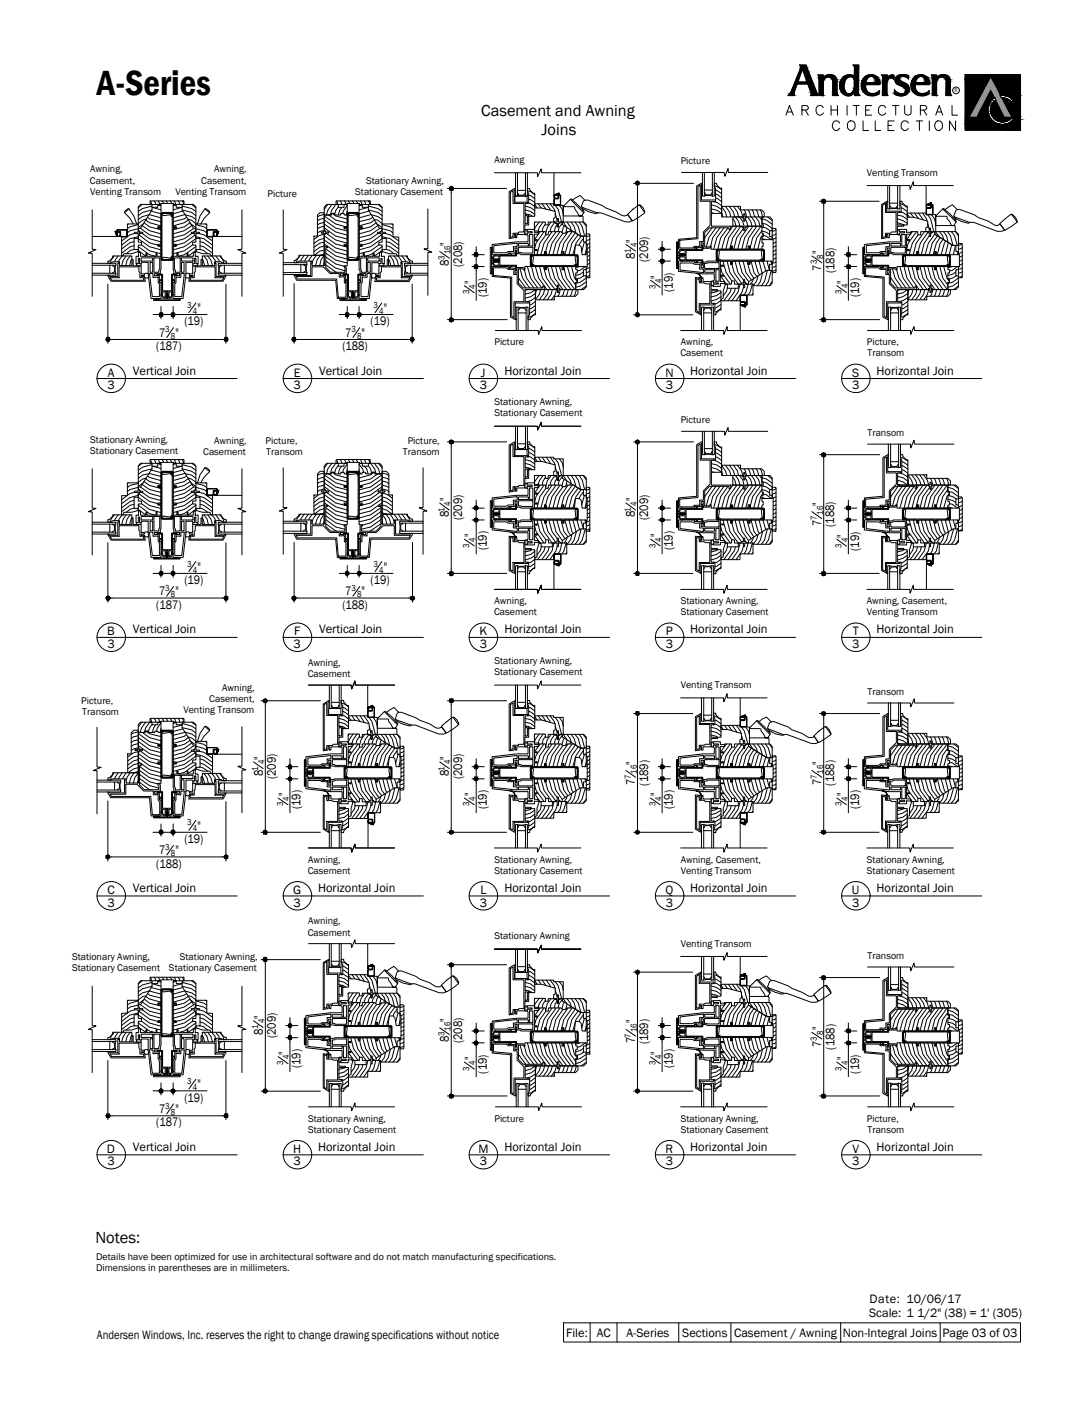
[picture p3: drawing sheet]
<svg xmlns="http://www.w3.org/2000/svg" width="216mm" height="279mm" viewBox="0 0 216 279" stroke-linecap="round" stroke-linejoin="round" font-family="sans-serif">
<defs><g id="words">
<text font-size="7.1" x="19.2" y="18.9">A-Series</text>
<text font-size="3.3" x="18.9" y="246.7">Notes:</text>
<g font-size="3.2">
<text x="95.5" y="23">Casement and Awning</text>
<text x="107.4" y="26.9">Joins</text>
</g>
<g font-size="2.5">
<text x="89" y="52.8" transform="rotate(-90 89 52.8)">8</text>
<text x="89" y="48.8" transform="rotate(-90 89 48.8)">&quot;</text>
<text x="91.7" y="53" transform="rotate(-90 91.7 53)">(208)</text>
<text x="126" y="51.3" transform="rotate(-90 126 51.3)">8</text>
<text x="126" y="48.1" transform="rotate(-90 126 48.1)">&quot;</text>
<text x="128.6" y="51.9" transform="rotate(-90 128.6 51.9)">(209)</text>
<text x="162.9" y="53.7" transform="rotate(-90 162.9 53.7)">7</text>
<text x="162.9" y="50.4" transform="rotate(-90 162.9 50.4)">&quot;</text>
<text x="94" y="56.4" transform="rotate(-90 94 56.4)">&quot;</text>
<text x="96.6" y="59" transform="rotate(-90 96.6 59)">(19)</text>
<text x="130.9" y="55.3" transform="rotate(-90 130.9 55.3)">&quot;</text>
<text x="133.5" y="57.9" transform="rotate(-90 133.5 57.9)">(19)</text>
<text x="165.6" y="54.2" transform="rotate(-90 165.6 54.2)">(188)</text>
<text x="167.8" y="56.3" transform="rotate(-90 167.8 56.3)">&quot;</text>
<text x="170.5" y="59" transform="rotate(-90 170.5 59)">(19)</text>
<text x="36.6" y="64.6">(19)</text>
<text x="39.2" y="61.9">&quot;</text>
<text x="73.5" y="64.6">(19)</text>
<text x="76.1" y="61.9">&quot;</text>
<text x="31" y="69.5">(187)</text>
<text x="31.6" y="66.9">7</text>
<text x="34.8" y="66.9">&quot;</text>
<text x="68" y="69.5">(188)</text>
<text x="68.5" y="66.9">7</text>
<text x="71.8" y="66.9">&quot;</text>
<text x="21.3" y="77.2">3</text>
<text x="21.4" y="74.7">A</text>
<text x="26.4" y="74.4">Vertical Join</text>
<text x="58.2" y="77.2">3</text>
<text x="58.3" y="74.7">E</text>
<text x="63.3" y="74.4">Vertical Join</text>
<text x="95.2" y="77.2">3</text>
<text x="95.4" y="74.7">J</text>
<text x="100.1" y="74.4">Horizontal Join</text>
<text x="132.1" y="74.7">N</text>
<text x="132.2" y="77.2">3</text>
<text x="137" y="74.4">Horizontal Join</text>
<text x="169.1" y="74.7">S</text>
<text x="169.1" y="77.2">3</text>
<text x="173.9" y="74.4">Horizontal Join</text>
<text x="89" y="99.5" transform="rotate(-90 89 99.5)">&quot;</text>
<text x="126" y="99.5" transform="rotate(-90 126 99.5)">&quot;</text>
<text x="162.9" y="100.4" transform="rotate(-90 162.9 100.4)">&quot;</text>
<text x="89" y="102.7" transform="rotate(-90 89 102.7)">8</text>
<text x="91.7" y="103.2" transform="rotate(-90 91.7 103.2)">(209)</text>
<text x="94" y="106.6" transform="rotate(-90 94 106.6)">&quot;</text>
<text x="126" y="102.7" transform="rotate(-90 126 102.7)">8</text>
<text x="128.6" y="103.2" transform="rotate(-90 128.6 103.2)">(209)</text>
<text x="130.9" y="106.6" transform="rotate(-90 130.9 106.6)">&quot;</text>
<text x="162.9" y="104.4" transform="rotate(-90 162.9 104.4)">7</text>
<text x="165.6" y="104.6" transform="rotate(-90 165.6 104.6)">(188)</text>
<text x="167.8" y="106.7" transform="rotate(-90 167.8 106.7)">&quot;</text>
<text x="39.2" y="113.3">&quot;</text>
<text x="76.1" y="113.3">&quot;</text>
<text x="96.6" y="109.2" transform="rotate(-90 96.6 109.2)">(19)</text>
<text x="133.5" y="109.2" transform="rotate(-90 133.5 109.2)">(19)</text>
<text x="170.5" y="109.3" transform="rotate(-90 170.5 109.3)">(19)</text>
<text x="31.6" y="118.2">7</text>
<text x="34.8" y="118.2">&quot;</text>
<text x="36.6" y="115.9">(19)</text>
<text x="68.5" y="118.2">7</text>
<text x="71.8" y="118.2">&quot;</text>
<text x="73.5" y="115.9">(19)</text>
<text x="26.4" y="125.7">Vertical Join</text>
<text x="31" y="120.8">(187)</text>
<text x="63.3" y="125.7">Vertical Join</text>
<text x="68" y="120.8">(188)</text>
<text x="100.1" y="125.7">Horizontal Join</text>
<text x="137" y="125.7">Horizontal Join</text>
<text x="173.9" y="125.7">Horizontal Join</text>
<text x="21.3" y="126">B</text>
<text x="21.3" y="128.6">3</text>
<text x="58.2" y="128.6">3</text>
<text x="58.4" y="126">F</text>
<text x="95.1" y="126">K</text>
<text x="95.2" y="128.6">3</text>
<text x="132.2" y="126">P</text>
<text x="132.2" y="128.6">3</text>
<text x="169.1" y="128.6">3</text>
<text x="169.2" y="126">T</text>
<text x="52.1" y="154" transform="rotate(-90 52.1 154)">8</text>
<text x="52.1" y="150.8" transform="rotate(-90 52.1 150.8)">&quot;</text>
<text x="54.7" y="154.6" transform="rotate(-90 54.7 154.6)">(209)</text>
<text x="89" y="154" transform="rotate(-90 89 154)">8</text>
<text x="89" y="150.8" transform="rotate(-90 89 150.8)">&quot;</text>
<text x="91.7" y="154.6" transform="rotate(-90 91.7 154.6)">(209)</text>
<text x="126" y="155.7" transform="rotate(-90 126 155.7)">7</text>
<text x="126" y="151.8" transform="rotate(-90 126 151.8)">&quot;</text>
<text x="128.6" y="155.9" transform="rotate(-90 128.6 155.9)">(189)</text>
<text x="162.9" y="155.7" transform="rotate(-90 162.9 155.7)">7</text>
<text x="162.9" y="151.8" transform="rotate(-90 162.9 151.8)">&quot;</text>
<text x="165.6" y="155.9" transform="rotate(-90 165.6 155.9)">(188)</text>
<text x="57" y="158" transform="rotate(-90 57 158)">&quot;</text>
<text x="59.6" y="160.6" transform="rotate(-90 59.6 160.6)">(19)</text>
<text x="94" y="158" transform="rotate(-90 94 158)">&quot;</text>
<text x="96.6" y="160.6" transform="rotate(-90 96.6 160.6)">(19)</text>
<text x="130.9" y="158" transform="rotate(-90 130.9 158)">&quot;</text>
<text x="133.5" y="160.6" transform="rotate(-90 133.5 160.6)">(19)</text>
<text x="167.8" y="158" transform="rotate(-90 167.8 158)">&quot;</text>
<text x="170.5" y="160.6" transform="rotate(-90 170.5 160.6)">(19)</text>
<text x="36.6" y="167.3">(19)</text>
<text x="39.2" y="164.6">&quot;</text>
<text x="31" y="172.2">(188)</text>
<text x="31.6" y="169.5">7</text>
<text x="34.8" y="169.5">&quot;</text>
<text x="21.3" y="177.4">C</text>
<text x="21.3" y="180">3</text>
<text x="26.4" y="177">Vertical Join</text>
<text x="58.2" y="177.4">G</text>
<text x="58.2" y="180">3</text>
<text x="63.1" y="177">Horizontal Join</text>
<text x="95.2" y="180">3</text>
<text x="95.3" y="177.4">L</text>
<text x="100.1" y="177">Horizontal Join</text>
<text x="132.1" y="177.4">Q</text>
<text x="132.2" y="180">3</text>
<text x="137" y="177">Horizontal Join</text>
<text x="169" y="177.4">U</text>
<text x="169.1" y="180">3</text>
<text x="173.9" y="177">Horizontal Join</text>
<text x="52.1" y="202.2" transform="rotate(-90 52.1 202.2)">&quot;</text>
<text x="89" y="202.8" transform="rotate(-90 89 202.8)">&quot;</text>
<text x="126" y="203.1" transform="rotate(-90 126 203.1)">&quot;</text>
<text x="52.1" y="205.4" transform="rotate(-90 52.1 205.4)">8</text>
<text x="54.7" y="206" transform="rotate(-90 54.7 206)">(209)</text>
<text x="57" y="209.4" transform="rotate(-90 57 209.4)">&quot;</text>
<text x="89" y="206.8" transform="rotate(-90 89 206.8)">8</text>
<text x="91.7" y="207" transform="rotate(-90 91.7 207)">(208)</text>
<text x="126" y="207.1" transform="rotate(-90 126 207.1)">7</text>
<text x="128.6" y="207.3" transform="rotate(-90 128.6 207.3)">(189)</text>
<text x="130.9" y="209.4" transform="rotate(-90 130.9 209.4)">&quot;</text>
<text x="162.9" y="207.8" transform="rotate(-90 162.9 207.8)">7</text>
<text x="162.9" y="204.5" transform="rotate(-90 162.9 204.5)">&quot;</text>
<text x="165.6" y="208.3" transform="rotate(-90 165.6 208.3)">(188)</text>
<text x="39.2" y="216">&quot;</text>
<text x="59.6" y="212" transform="rotate(-90 59.6 212)">(19)</text>
<text x="94" y="210.4" transform="rotate(-90 94 210.4)">&quot;</text>
<text x="96.6" y="213" transform="rotate(-90 96.6 213)">(19)</text>
<text x="133.5" y="212" transform="rotate(-90 133.5 212)">(19)</text>
<text x="167.8" y="210.4" transform="rotate(-90 167.8 210.4)">&quot;</text>
<text x="170.5" y="213" transform="rotate(-90 170.5 213)">(19)</text>
<text x="31.6" y="220.9">7</text>
<text x="34.8" y="220.9">&quot;</text>
<text x="36.6" y="218.6">(19)</text>
<text x="31" y="223.5">(187)</text>
<text x="21.2" y="228.8">D</text>
<text x="21.3" y="231.3">3</text>
<text x="26.4" y="228.4">Vertical Join</text>
<text x="58.2" y="228.8">H</text>
<text x="58.2" y="231.3">3</text>
<text x="63.1" y="228.4">Horizontal Join</text>
<text x="94.9" y="228.8">M</text>
<text x="95.2" y="231.3">3</text>
<text x="100.1" y="228.4">Horizontal Join</text>
<text x="132.1" y="228.8">R</text>
<text x="132.2" y="231.3">3</text>
<text x="137" y="228.4">Horizontal Join</text>
<text x="169.1" y="231.3">3</text>
<text x="169.2" y="228.8">V</text>
<text x="173.9" y="228.4">Horizontal Join</text>
<text x="172.5" y="261.3">Scale: 1 1/2&quot; (38) = 1' (305)</text>
<text x="172.5" y="258.5">Date: 10/06/17</text>
<text x="19.2" y="265.8">Andersen Windows, Inc. reserves the right to change drawing specifications without notice</text>
<text x="112.3" y="265.3">File:</text>
<text x="118.4" y="265.3">AC</text>
<text x="124.3" y="265.2">A-Series</text>
<text x="135.4" y="265.2">Sections</text>
<text x="145.7" y="265.3">Casement / Awning</text>
<text x="167.3" y="265.3">Non-Integral Joins</text>
<text x="187" y="265.2">Page 03 of 03</text>
</g>
<g font-size="2">
<text x="17.9" y="34.2">Awning,</text>
<text x="42.5" y="34.2">Awning,</text>
<text x="98.1" y="32.3">Awning</text>
<text x="135.1" y="32.6">Picture</text>
<text x="172" y="34.9">Venting Transom</text>
<text x="17.9" y="36.5">Casement,</text>
<text x="17.9" y="38.7">Venting Transom</text>
<text x="34.8" y="38.7">Venting Transom</text>
<text x="39.9" y="36.5">Casement,</text>
<text x="53.1" y="39.1">Picture</text>
<text x="70.5" y="38.7">Stationary Casement</text>
<text x="72.7" y="36.4">Stationary Awning,</text>
<text x="98.1" y="68.5">Picture</text>
<text x="135" y="70.7">Casement</text>
<text x="135.1" y="68.5">Awning,</text>
<text x="172" y="68.5">Picture,</text>
<text x="172.2" y="70.7">Transom</text>
<text x="98.1" y="80.4">Stationary Awning,</text>
<text x="98.1" y="82.6">Stationary Casement</text>
<text x="135.1" y="83.9">Picture</text>
<text x="17.9" y="87.9">Stationary Awning,</text>
<text x="42.5" y="88.1">Awning,</text>
<text x="52.7" y="88.2">Picture,</text>
<text x="80.9" y="88.2">Picture,</text>
<text x="172.2" y="86.5">Transom</text>
<text x="17.9" y="90.2">Stationary Casement</text>
<text x="40.3" y="90.4">Casement</text>
<text x="52.8" y="90.4">Transom</text>
<text x="80" y="90.4">Transom</text>
<text x="98.1" y="119.8">Awning,</text>
<text x="135.1" y="119.9">Stationary Awning,</text>
<text x="172" y="119.9">Awning, Casement,</text>
<text x="98.1" y="122.1">Casement</text>
<text x="135.1" y="122.1">Stationary Casement</text>
<text x="172" y="122.1">Venting Transom</text>
<text x="98.1" y="131.8">Stationary Awning,</text>
<text x="44.1" y="137.1">Awning,</text>
<text x="61.1" y="134.3">Casement</text>
<text x="61.2" y="132.1">Awning,</text>
<text x="98.1" y="134">Stationary Casement</text>
<text x="135.1" y="136.5">Venting Transom</text>
<text x="172.2" y="137.9">Transom</text>
<text x="16.1" y="139.6">Picture,</text>
<text x="16.3" y="141.9">Transom</text>
<text x="36.4" y="141.5">Venting Transom</text>
<text x="41.5" y="139.3">Casement,</text>
<text x="61.1" y="173.4">Casement</text>
<text x="61.2" y="171.2">Awning,</text>
<text x="98.1" y="171.3">Stationary Awning,</text>
<text x="98.1" y="173.5">Stationary Casement</text>
<text x="135.1" y="171.3">Awning, Casement,</text>
<text x="135.1" y="173.4">Venting Transom</text>
<text x="172" y="171.3">Stationary Awning,</text>
<text x="172" y="173.5">Stationary Casement</text>
<text x="61.1" y="185.7">Casement</text>
<text x="61.2" y="183.4">Awning,</text>
<text x="14.3" y="190.5">Stationary Awning,</text>
<text x="35.7" y="190.5">Stationary Awning,</text>
<text x="98.1" y="186.4">Stationary Awning</text>
<text x="135.1" y="187.8">Venting Transom</text>
<text x="172.2" y="190.2">Transom</text>
<text x="14.3" y="192.8">Stationary Casement</text>
<text x="33.5" y="192.8">Stationary Casement</text>
<text x="61.2" y="222.6">Stationary Awning,</text>
<text x="61.2" y="224.8">Stationary Casement</text>
<text x="98.1" y="222.6">Picture</text>
<text x="135.1" y="222.6">Stationary Awning,</text>
<text x="135.1" y="224.8">Stationary Casement</text>
<text x="172" y="222.6">Picture,</text>
<text x="172.2" y="224.8">Transom</text>
<text x="19.1" y="250.1">Details have been optimized for use in architectural software and do not match manufacturing specifications.</text>
<text x="19.1" y="252.3">Dimensions in parentheses are in millimeters.</text>
</g>
<g font-size="1.8">
<text x="88.2" y="51.6" transform="rotate(-90 88.2 51.6)">3</text>
<text x="89.4" y="50.5" transform="rotate(-90 89.4 50.5)">16</text>
<text x="125.2" y="50.2" transform="rotate(-90 125.2 50.2)">1</text>
<text x="126.4" y="49" transform="rotate(-90 126.4 49)">4</text>
<text x="162.1" y="52.4" transform="rotate(-90 162.1 52.4)">3</text>
<text x="163.3" y="51.3" transform="rotate(-90 163.3 51.3)">8</text>
<text x="93.1" y="58.4" transform="rotate(-90 93.1 58.4)">3</text>
<text x="94.3" y="57.3" transform="rotate(-90 94.3 57.3)">4</text>
<text x="130.1" y="57.3" transform="rotate(-90 130.1 57.3)">3</text>
<text x="131.3" y="56.2" transform="rotate(-90 131.3 56.2)">4</text>
<text x="167" y="58.4" transform="rotate(-90 167 58.4)">3</text>
<text x="168.2" y="57.2" transform="rotate(-90 168.2 57.2)">4</text>
<text x="32.8" y="66">3</text>
<text x="37.2" y="61.1">3</text>
<text x="38.3" y="62.3">4</text>
<text x="69.7" y="66">3</text>
<text x="74.1" y="61.1">3</text>
<text x="75.3" y="62.3">4</text>
<text x="33.9" y="67.2">8</text>
<text x="70.9" y="67.2">8</text>
<text x="88.2" y="101.5" transform="rotate(-90 88.2 101.5)">1</text>
<text x="89.4" y="100.4" transform="rotate(-90 89.4 100.4)">4</text>
<text x="125.2" y="101.5" transform="rotate(-90 125.2 101.5)">1</text>
<text x="126.4" y="100.4" transform="rotate(-90 126.4 100.4)">4</text>
<text x="94.3" y="107.5" transform="rotate(-90 94.3 107.5)">4</text>
<text x="131.3" y="107.5" transform="rotate(-90 131.3 107.5)">4</text>
<text x="162.1" y="103.2" transform="rotate(-90 162.1 103.2)">7</text>
<text x="163.3" y="102.2" transform="rotate(-90 163.3 102.2)">16</text>
<text x="168.2" y="107.6" transform="rotate(-90 168.2 107.6)">4</text>
<text x="37.2" y="112.5">3</text>
<text x="38.3" y="113.7">4</text>
<text x="74.1" y="112.5">3</text>
<text x="75.3" y="113.7">4</text>
<text x="93.1" y="108.7" transform="rotate(-90 93.1 108.7)">3</text>
<text x="130.1" y="108.7" transform="rotate(-90 130.1 108.7)">3</text>
<text x="167" y="108.7" transform="rotate(-90 167 108.7)">3</text>
<text x="32.8" y="117.3">3</text>
<text x="33.9" y="118.5">8</text>
<text x="69.7" y="117.3">3</text>
<text x="70.9" y="118.5">8</text>
<text x="51.3" y="152.9" transform="rotate(-90 51.3 152.9)">1</text>
<text x="52.5" y="151.7" transform="rotate(-90 52.5 151.7)">4</text>
<text x="88.2" y="152.9" transform="rotate(-90 88.2 152.9)">1</text>
<text x="89.4" y="151.7" transform="rotate(-90 89.4 151.7)">4</text>
<text x="125.2" y="154.6" transform="rotate(-90 125.2 154.6)">7</text>
<text x="126.4" y="153.5" transform="rotate(-90 126.4 153.5)">16</text>
<text x="162.1" y="154.6" transform="rotate(-90 162.1 154.6)">7</text>
<text x="163.3" y="153.5" transform="rotate(-90 163.3 153.5)">16</text>
<text x="56.2" y="160" transform="rotate(-90 56.2 160)">3</text>
<text x="57.4" y="158.9" transform="rotate(-90 57.4 158.9)">4</text>
<text x="93.1" y="160" transform="rotate(-90 93.1 160)">3</text>
<text x="94.3" y="158.9" transform="rotate(-90 94.3 158.9)">4</text>
<text x="130.1" y="160" transform="rotate(-90 130.1 160)">3</text>
<text x="131.3" y="158.9" transform="rotate(-90 131.3 158.9)">4</text>
<text x="167" y="160" transform="rotate(-90 167 160)">3</text>
<text x="168.2" y="158.9" transform="rotate(-90 168.2 158.9)">4</text>
<text x="37.2" y="163.8">3</text>
<text x="38.3" y="165">4</text>
<text x="32.8" y="168.7">3</text>
<text x="33.9" y="169.9">8</text>
<text x="52.5" y="203.1" transform="rotate(-90 52.5 203.1)">4</text>
<text x="51.3" y="204.3" transform="rotate(-90 51.3 204.3)">1</text>
<text x="88.2" y="205.6" transform="rotate(-90 88.2 205.6)">3</text>
<text x="89.4" y="204.5" transform="rotate(-90 89.4 204.5)">16</text>
<text x="125.2" y="205.9" transform="rotate(-90 125.2 205.9)">7</text>
<text x="126.4" y="204.8" transform="rotate(-90 126.4 204.8)">16</text>
<text x="162.1" y="206.5" transform="rotate(-90 162.1 206.5)">3</text>
<text x="163.3" y="205.4" transform="rotate(-90 163.3 205.4)">8</text>
<text x="37.2" y="215.1">3</text>
<text x="56.2" y="211.4" transform="rotate(-90 56.2 211.4)">3</text>
<text x="57.4" y="210.2" transform="rotate(-90 57.4 210.2)">4</text>
<text x="93.1" y="212.5" transform="rotate(-90 93.1 212.5)">3</text>
<text x="94.3" y="211.3" transform="rotate(-90 94.3 211.3)">4</text>
<text x="130.1" y="211.4" transform="rotate(-90 130.1 211.4)">3</text>
<text x="131.3" y="210.2" transform="rotate(-90 131.3 210.2)">4</text>
<text x="167" y="212.5" transform="rotate(-90 167 212.5)">3</text>
<text x="168.2" y="211.3" transform="rotate(-90 168.2 211.3)">4</text>
<text x="32.8" y="220">3</text>
<text x="33.9" y="221.3">8</text>
<text x="38.3" y="216.3">4</text>
</g>
<text font-size="1.1" x="189.4" y="18.3">R</text>
</g></defs>
<!-- layer: A-DETL -->
<path d="M.7 278.7h.1" fill="none" stroke="#000" stroke-width=".2"/>
<!-- layer: A-ANNO-TEXT -->
<g fill="none" stroke="#000" stroke-width=".2">
<path d="M158.7 12.9h1.3l2.4 6.1h-1.6l.1-.6-.6-1.7h-2.1l-.5 1.5v.8h-1.4l.7-.8 1.7-4.3 .1-.6zM158.8 12.9h1.1l2.3 6h-1.3l.1-.3-.7-2h-2.2l-.5 1.6v.7h-1.1l.5-.7 1.8-4.3zM158.9 13h.9l2.3 5.9h-1.1v-.5l-.6-1.8h-2.3l-.5 1.6-.1 .7h-.8l.4-.7 1.8-4.6zM159.3 13.6l.8 2.6h-1.7zM159.3 13.4l.9 2.9h-2zM159.3 13.1l1 3.3h-2.2zM162.2 14.9h1.2v.4a1.53 1.53 0 0 1 1.6-.5 1.53 1.53 0 0 1 1.1 1.3v2.2l.3 .7h-1.2v-2.9a.93 .93 0 0 0-1-.8 .93 .93 0 0 0-.8 1.1v2.5l.1 .1h-1v-3.6zM162.4 14.9h.9v.6a1.47 1.47 0 0 1 1.6-.7 1.47 1.47 0 0 1 1.2 1.3v2.2l.2 .6h-1v-2.8a.99 .99 0 0 0-1.1-.9 .99 .99 0 0 0-.9 1.1l.1 2.6h-.8v-3.5zM162.6 15h.7l-.1 .6a1.63 1.63 0 0 1 2.7 0l.2 3.3h-.7v-2.8a1.06 1.06 0 0 0-1.2-.9 1.06 1.06 0 0 0-.9 1.1v2.6h-.7zM167.9 15.6a.93 .93 0 0 1 1-.5 .93 .93 0 0 1 .7 .8v1.5a1.22 1.22 0 0 1-1.5 1.3 2.14 2.14 0 0 1-.2-3.1 2.17 2.17 0 0 0 .3 3l.3 .1a1.31 1.31 0 0 0 1.1-1.3v-1.5a.91 .91 0 0 0-.8-.7 .91 .91 0 0 0-.9 .4zM168 15.6a.84 .84 0 0 1 .8-.4 .84 .84 0 0 1 .7 .7v1.5a1.1 1.1 0 0 1-1.3 1.1 2.07 2.07 0 0 1-.2-2.9zM169.2 12.9h1.2v5.4v.4l.3 .3h-1.1v-.8a1.39 1.39 0 0 1-1.3 .9 1.39 1.39 0 0 1-1.3-.8 2.16 2.16 0 0 1-.2-2.4 2.16 2.16 0 0 1 2.3-1l.4 .2 .1-1.6-.1-.4z"/>
<path d="M169.4 12.9h1l-.1 5.4 .2 .6h-.9v-.9a1.47 1.47 0 0 1-1.5 1 1.47 1.47 0 0 1-1.3-1.3 1.98 1.98 0 0 1 .5-2.3 1.98 1.98 0 0 1 2.3-.2v-1.7zM169.6 13h.7v5.4l.1 .5h-.7v-1.3l-.5 1a1.66 1.66 0 0 1-2-.2 1.66 1.66 0 0 1-.4-2 1.72 1.72 0 0 1 2.9-1v-1.9zM171.3 15.6a1.76 1.76 0 0 1 2.1-.7 1.76 1.76 0 0 1 1.2 1.8h-2.9a1.56 1.56 0 0 0 .8 1.8 1.56 1.56 0 0 0 1.9-.4v.5a2.15 2.15 0 0 1-2.8-.2 2.15 2.15 0 0 1-.3-2.8zM171.4 15.6a1.72 1.72 0 0 1 1.9-.6 1.72 1.72 0 0 1 1.2 1.6h-2.9a1.65 1.65 0 0 0 .8 1.9 1.65 1.65 0 0 0 2-.2 1.52 1.52 0 0 1-2 .6 2.06 2.06 0 0 1-1-3.3zM171.7 15.1a1.83 1.83 0 0 1 2-.1 1.83 1.83 0 0 1 .9 1.8h-2.8a1.51 1.51 0 0 0 .9 1.7 1.51 1.51 0 0 0 1.8-.5l-.1 .7a2.24 2.24 0 0 1-3.1-.5 2.24 2.24 0 0 1 .4-3.1zM172.2 15.4a.96 .96 0 0 1 1.2-.2 .96 .96 0 0 1 .3 1.3h-2.1l.2-.7zM172.2 15.5a.81 .81 0 0 1 1.1-.2 .81 .81 0 0 1 .3 1l-1.8 .1zM172.2 15.4a.85 .85 0 0 1 1.2-.2 .85 .85 0 0 1 .2 1.2h-1.9zM174.9 14.9h1.2v.6a1.01 1.01 0 0 1 1.3-.6v.9a.77 .77 0 0 0-1-.2 .77 .77 0 0 0-.4 .9v2l.2 .5h-1.1v-3.6zM175.1 14.9h.9v.8a1.06 1.06 0 0 1 1.4-.7l-.1 .6a.86 .86 0 0 0-1 0 .86 .86 0 0 0-.3 .9v2l.1 .4h-1l.1-3.5zM175.2 15h.7v.9l.7-.8 .6-.1v.5l-.1-.1a.95 .95 0 0 0-1.2 1.1l.1 2.4h-.7v-3.5zM177.8 15.3a2.52 2.52 0 0 1 2.4-.3v.6a1.07 1.07 0 0 0-1.8 .1 1.55 1.55 0 0 0 1.3 .9 1.3 1.3 0 0 1 .6 1.6 1.3 1.3 0 0 1-1.5 .8l-.7-.1-.5-.2v-.7a1.26 1.26 0 0 0 2.1 .2v-.6l-.6-.5a1.73 1.73 0 0 1-1.4-.9l-.1-.4z"/>
<path d="M177.9 15.4a2.28 2.28 0 0 1 2.3-.4v.4a1.21 1.21 0 0 0-1.8 .1 .54 .54 0 0 0 .4 .7l.6 .3a1.24 1.24 0 0 1 .9 1.5 1.24 1.24 0 0 1-1.5 .9l-1-.2-.2-.1v-.4a1.35 1.35 0 0 0 2.2 0v-.6l-.7-.5a2 2 0 0 1-1.4-.9zM177.9 15.1l.9-.3 1.2 .1 .3 .1v.7a1.04 1.04 0 0 0-1.9 0l.3 .3 .8 .4a1.4 1.4 0 0 1 .9 1.6 1.4 1.4 0 0 1-1.6 1.1l-1.4-.4 .1-.9a1.51 1.51 0 0 0 2 .6l.2-.6-.2-.3-.5-.3a1.6 1.6 0 0 1-1.4-1.2l.1-.6zM181.2 15.6a1.81 1.81 0 0 1 2.1-.7 1.81 1.81 0 0 1 1.2 1.9h-2.8a1.45 1.45 0 0 0 .6 1.6 1.45 1.45 0 0 0 1.7-.1l.4-.3-.1 .7a2.24 2.24 0 0 1-2.9-.2 2.24 2.24 0 0 1-.2-2.9zM181.2 15.6a1.72 1.72 0 0 1 2.1-.7 1.72 1.72 0 0 1 1.1 1.8h-2.8a1.53 1.53 0 0 0 .8 1.8 1.53 1.53 0 0 0 1.9-.4v.5a2.15 2.15 0 0 1-2.8-.2 2.15 2.15 0 0 1-.3-2.8zM181.3 15.6a1.67 1.67 0 0 1 1.9-.6 1.67 1.67 0 0 1 1.1 1.6h-2.7a1.61 1.61 0 0 0 .6 1.9 1.61 1.61 0 0 0 2-.2v.2a2.09 2.09 0 0 1-2.7-.2 2.09 2.09 0 0 1-.2-2.7zM182 15.4a1.01 1.01 0 0 1 1.2-.2 1.01 1.01 0 0 1 .5 1.1l-.2 .2h-2l.2-.7zM182.1 15.4a.88 .88 0 0 1 1.1-.1 .88 .88 0 0 1 .3 1.1h-1.9l.1-.5zM182.1 15.5a.79 .79 0 0 1 1.1-.2 .79 .79 0 0 1 .3 1l-1.8 .1 .1-.5zM184.8 14.9h1.1v.4a1.53 1.53 0 0 1 1.6-.5 1.53 1.53 0 0 1 1.1 1.3v2.2l.3 .7h-1.3l.1-2.9a.93 .93 0 0 0-1.1-.8 .93 .93 0 0 0-.7 1.1v2.5l.1 .1h-1v-3.6zM184.9 14.9h.9v.6a1.47 1.47 0 0 1 1.6-.7 1.47 1.47 0 0 1 1.1 1.3v2.2l.2 .6h-.9v-2.8a.99 .99 0 0 0-1.1-.9 .99 .99 0 0 0-.9 1.1l.1 2.6h-.9v-3.5zM185 15h.7v.6a1.63 1.63 0 0 1 2.6 0l.3 3.3h-.8v-2.8a1.06 1.06 0 0 0-1.1-.9 1.06 1.06 0 0 0-1 1.1v2.6h-.6zM191.5 14.8h11v11h-11z"/>
<path d="M197 19.6l.4-.2 .2 .4a2.39 2.39 0 0 0-.4 3.6 2.39 2.39 0 0 0 3.6-.1l.3 .4a2.88 2.88 0 0 1-4.2 .1 2.88 2.88 0 0 1 .1-4.2zM198.4 19a2.86 2.86 0 0 1 2.6 .9l-.3 .3-.9-.6-1.1-.2zM156 22.9l.7-2 .7 2M156.2 22.2h.9M159.1 21.8h1.1a.45 .45 0 0 0 .2-.5 .45 .45 0 0 0-.4-.4h-.9v2M159.8 21.8l.6 1.1M163.3 21.4a.72 .72 0 0 0-.8-.5 .72 .72 0 0 0-.6 .7 .82 .82 0 0 0 .4 1.1 .82 .82 0 0 0 1.1-.3M164.9 20.9v2M164.9 21.8h1.3M166.2 20.9v2M166.6 24.4a.76 .76 0 0 0-.8-.4 .76 .76 0 0 0-.6 .7 .82 .82 0 0 0 .3 1.1 .82 .82 0 0 0 1.1-.3M168.1 20.9v2"/>
<path d="M168.3 24.2a.88 .88 0 0 1 1.3 .1 .88 .88 0 0 1-.1 1.3 .81 .81 0 0 1-1.1 .1 .81 .81 0 0 1-.2-1zM169.3 20.9h1.2M169.9 20.9v2M171.3 24v1.9h1M171.8 21.8h.7M173 20.9h-1.2v2h1.2M173.7 24v1.9h1.1M175.7 21.4a.72 .72 0 0 0-.8-.5 .72 .72 0 0 0-.6 .7 .8 .8 0 0 0 .3 1.1 .8 .8 0 0 0 1.1-.3M176.2 24.9h.7M177.1 20.9h1.3M177.4 24h-1.2v1.9h1.2M177.7 20.9v2"/>
<path d="M179.5 20.9v1.4a.64 .64 0 0 0 .7 .6 .64 .64 0 0 0 .6-.6v-1.4M180.2 24.4a.72 .72 0 0 0-.8-.4 .72 .72 0 0 0-.6 .7 .8 .8 0 0 0 .4 1 .8 .8 0 0 0 1-.2M181.8 24h1.3M182.4 24v1.9M182.6 21.8h1.1a.45 .45 0 0 0 .2-.5 .45 .45 0 0 0-.4-.4h-.9v2M183.3 21.8l.6 1.1M184.4 24v1.9M185.7 22.9l.7-2 .7 2M185.9 24.1a.96 .96 0 0 1 1.2 .6 .96 .96 0 0 1-.7 1.2 1.01 1.01 0 0 1-.9-.7 1.01 1.01 0 0 1 .4-1.1zM185.9 22.2h.9M188.9 20.9v2h1.1M189.6 24v1.9l-1.2-1.9v1.9"/>
<path d="M19.2 75.1h27.9M56.1 75.1h27.9M93.1 75.1h27.9M130.1 75.1h27.8M167 75.1h27.8M19.2 126.5h27.9M56.1 126.5h27.9M93.1 126.5h27.9M130.1 126.5h27.8M167 126.5h27.8M19.2 177.8h27.9M56.1 177.8h27.9"/>
<path d="M93.1 177.8h27.9M130.1 177.8h27.8M167 177.8h27.8M19.2 229.2h27.9M56.1 229.2h27.9M93.1 229.2h27.9M130.1 229.2h27.8M167 229.2h27.8M111.8 262.5h90.7v3.8h-90.7zM117.1 262.5v3.8M122.4 262.5v3.8M134.7 262.5v3.8"/>
<path d="M145 262.5v3.8M166.8 262.5v3.8M186.6 262.5v3.7"/>
<circle cx="189.7" cy="17.9" r=".67"/>
<circle cx="22.1" cy="75.1" r="2.83"/>
<circle cx="59" cy="75.1" r="2.83"/>
<circle cx="95.9" cy="75.1" r="2.83"/>
<circle cx="132.9" cy="75.1" r="2.83"/>
<circle cx="169.8" cy="75.1" r="2.83"/>
<circle cx="22.1" cy="126.5" r="2.83"/>
<circle cx="59" cy="126.5" r="2.83"/>
<circle cx="95.9" cy="126.5" r="2.83"/>
<circle cx="132.9" cy="126.5" r="2.83"/>
<circle cx="169.8" cy="126.5" r="2.83"/>
<circle cx="22.1" cy="177.8" r="2.83"/>
<circle cx="59" cy="177.8" r="2.83"/>
<circle cx="95.9" cy="177.8" r="2.83"/>
<circle cx="132.9" cy="177.8" r="2.83"/>
<circle cx="169.8" cy="177.8" r="2.83"/>
<circle cx="22.1" cy="229.1" r="2.83"/>
<circle cx="59" cy="229.1" r="2.83"/>
<circle cx="95.9" cy="229.1" r="2.83"/>
<circle cx="132.9" cy="229.1" r="2.83"/>
<circle cx="169.8" cy="229.1" r="2.83"/>
</g>
<g fill="#000" stroke="#000" stroke-width=".2">
<path d="M164.5 14.9h.4zM167.8 18.9h1zM179.1 14.9h.2zM179.2 18.7h.5zM182.6 18.9h.7zM182.6 18.9h.2zM187 14.9h.3zM196.6 17.5l.8 1.4h-1.6zM198.7 19.4h.4zM198.4 24.1h.9zM199.2 24.7h1.5zM201.5 24.9l.1 .4h-.1z"/>
<path d="M201.6 24.9h.3l-.2 .4zM202 24.9v.4h-.1z"/>
<path d="M156.9 18.6l.6 .1zM156.8 18.7h.7z"/>
<path d="M156.8 18.7l.7 .2v-.2zM156.8 18.7l.7 .2h-.8z"/>
<path d="M157.1 18.2h.5zM157.1 18.2h.5z"/>
<path d="M157.1 18.2l.4 .4 .1-.4zM157.1 18.2l.4 .4h-.6z"/>
<path d="M157.3 17.7l.3 .5 .1-.5zM157.3 17.7l.3 .5h-.5z"/>
<path d="M157.8 16.6l-.1 1.1 .4-1.1zM157.8 16.6l-.1 1.1h-.4z"/>
<path d="M158.8 13.9l-.7 2.5 .9-2.5zM158.8 13.9l-.7 2.5h-.2z"/>
<path d="M158.9 13.6l.1 .3 .1-.3zM158.9 13.6l.1 .3h-.2z"/>
<path d="M158.9 13.1l.4 .2v-.2zM158.9 13.1l.4 .2h-.4z"/>
<path d="M158.9 13.3l.2 .3 .2-.3zM158.9 13.3l.2 .3h-.2z"/>
<path d="M158.9 13l1 .1zM158.9 13l1 .1z"/>
<path d="M159.3 13.1l.7 .2-.1-.2zM159.3 13.1l.7 .2h-.7z"/>
<path d="M159.3 13.3l.9 .6-.2-.6zM159.3 13.3l.9 .6h-.7z"/>
<path d="M159.5 13.9l.8 .3-.1-.3zM159.5 13.9l.8 .3h-.8z"/>
<path d="M159.5 14.2l1.7 2.2-.9-2.2zM159.5 14.2l1.7 2.2h-.9z"/>
<path d="M157.9 16.4l3.3 .2v-.2zM157.9 16.4l3.3 .2h-3.4z"/>
<path d="M160.4 16.6l1.5 1.8-.7-1.8zM160.4 16.6l1.5 1.8h-.9z"/>
<path d="M161 18.4l1.1 .3-.2-.3zM161 18.4l1.1 .3h-1z"/>
<path d="M161.1 18.7l1 .1v-.1zM161.1 18.7l1 .1h-1.1z"/>
<path d="M161 18.8l1.1 .1zM161 18.8l1.1 .1z"/>
<path d="M162.6 15l.6 .4v-.4zM162.6 15l.6 .4h-.6z"/>
<path d="M162.6 15.4l.6 .2v-.2zM162.6 15.4l.6 .2h-.6z"/>
<path d="M162.6 15h.7zM162.6 15h.6z"/>
<path d="M162.6 16.3l.7 2.4v-2.4zM162.6 16.3l.7 2.4h-.7z"/>
<path d="M162.6 18.7l.7 .2v-.2zM162.6 18.7l.7 .2h-.7z"/>
<path d="M162.6 15.9l.7 .4v-.4zM162.6 15.9l.7 .4h-.7z"/>
<path d="M162.6 15.6l.7 .3 .2-.3zM162.6 15.6l.7 .3h-.7z"/>
<path d="M163.4 15.5l.1 .1 .1-.1zM163.2 15.6l.2-.1 .1 .1z"/>
<path d="M163.7 15.2l-.1 .3 .4-.3zM163.4 15.5l.3-.3-.1 .3z"/>
<path d="M163.8 15.2h.5zM163.7 15.2h.3z"/>
<path d="M163.8 15.2h.5zM163.8 15.2h.6z"/>
<path d="M163.8 15.2h.5zM163.8 15.2h.5z"/>
<path d="M164.5 14.9l.7 .1zM164.2 15h1z"/>
<path d="M164.2 15h1zM164.2 15h1z"/>
<path d="M164.2 15l1.3 .1-.3-.1zM163.9 15.1l.3-.1 1.3 .1z"/>
<path d="M163.9 15.1l1.7 .1zM163.9 15.1l1.7 .1z"/>
<path d="M164.4 15.2h1.2zM164.4 15.2h1.2z"/>
<path d="M164.5 15.2h1.1zM164.5 15.2h1.1z"/>
<path d="M164.8 15.2l.9 .1zM164.8 15.2l.9 .1z"/>
<path d="M165 15.3l.7 .1v-.1zM165 15.3l.7 .1h-.6z"/>
<path d="M165.1 15.4l.8 .2-.2-.2zM165.1 15.4l.8 .2h-.7z"/>
<path d="M165.2 15.6l.7 .1v-.1zM165.2 15.6l.7 .1h-.6z"/>
<path d="M165.3 15.7l.6 .2v-.2zM165.3 15.7l.6 .2h-.6z"/>
<path d="M165.3 15.9l.7 .2-.1-.2zM165.3 15.9l.7 .2h-.6z"/>
<path d="M165.4 16.1h.6zM165.4 16.1h.6z"/>
<path d="M165.4 16.1l.6 2.2v-2.2zM165.4 16.1l.6 2.2h-.6z"/>
<path d="M165.4 18.3l.7 .4-.1-.4zM165.4 18.3l.7 .4h-.7z"/>
<path d="M165.4 18.7l.7 .2v-.2zM165.4 18.7l.7 .2h-.7z"/>
<path d="M166.8 17l.5 .1zM166.8 17l.5 .1z"/>
<path d="M166.7 17.1l.8 .6-.2-.6zM166.7 17.1l.8 .6h-.7z"/>
<path d="M166.9 16.2l.6 .2v-.2zM166.9 16.2l.6 .2h-.7z"/>
<path d="M166.8 16.4l.5 .6 .2-.6zM166.8 16.4l.5 .6h-.5z"/>
<path d="M166.8 17.7l.7 .1zM166.8 17.7l.7 .1z"/>
<path d="M166.8 17.8l.9 .5-.2-.5zM166.8 17.8l.9 .5h-.6z"/>
<path d="M166.9 15.9l.6 .3 .1-.3zM166.9 15.9l.6 .3h-.6z"/>
<path d="M167.1 18.3l.7 .1-.1-.1zM167.1 18.3l.7 .1z"/>
<path d="M167.3 18.4l.7 .2-.2-.2zM167.3 18.4l.7 .2h-.5z"/>
<path d="M167.3 15.5l.6 .1zM167.3 15.5l.6 .1z"/>
<path d="M167.3 15.6l.3 .3 .3-.3zM167.3 15.6l.3 .3h-.7z"/>
<path d="M167.5 18.6l.6 .1zM167.5 18.6l.6 .1z"/>
<path d="M167.5 18.7h.9zM167.5 18.7h.9z"/>
<path d="M167.6 15.2l.3 .3 .4-.3zM167.3 15.5l.3-.3 .3 .3z"/>
<path d="M167.6 15.2h.9zM167.6 15.2h.7z"/>
<path d="M167.6 18.7h.9zM167.6 18.7h.9z"/>
<path d="M167.8 15.1h1zM167.6 15.2h.9z"/>
<path d="M167.9 18.9h.9zM167.9 18.9h.4z"/>
<path d="M168.6 14.9l.3 .1zM168.1 15h.8z"/>
<path d="M168.5 18.7h.5zM168.5 18.7h.5z"/>
<path d="M167.6 18.7l1.2 .2 .2-.2zM167.6 18.7l1.2 .2h-1zM167.8 18.9h1z"/>
<path d="M168.1 15h.9zM168.1 15h.9z"/>
<path d="M168.1 15l1.1 .1-.2-.1zM167.8 15.1l.3-.1 1.1 .1z"/>
<path d="M168.9 18.7h.1zM168.5 18.7h.5z"/>
<path d="M168.9 18.6h.3zM168.9 18.6l.1 .1z"/>
<path d="M168.8 15.1l.6 .1zM168.8 15.1l.6 .1z"/>
<path d="M169.1 18.5l.1 .1v-.1zM168.9 18.6l.2-.1 .1 .1z"/>
<path d="M169.2 15.2l.4 .2zM169.2 15.2l.4 .2z"/>
<path d="M169.5 18l-.3 .5zM169.5 18l-.3 .5h-.1z"/>
<path d="M169.7 15.4h.6zM169.7 15.4h.6z"/>
<path d="M169.4 15.4h.3zM169.4 15.4h.3z"/>
<path d="M169.6 17.7v.3l.1-.3zM169.6 17.7l-.1 .3z"/>
<path d="M169.6 17.6h.1zM169.6 17.6l.1 .1z"/>
<path d="M169.6 17.4l.7 .2v-.2zM169.6 17.4l.7 .2h-.7z"/>
<path d="M169.7 17.6l.6 .1zM169.7 17.6l.6 .1z"/>
<path d="M169.7 17.7l.6 .7v-.7zM169.7 17.7l.6 .7h-.6z"/>
<path d="M169.7 18.4l.6 .4v-.4zM169.7 18.4l.6 .4h-.6z"/>
<path d="M169.6 13l.7 .1zM169.6 13l.7 .1z"/>
<path d="M169.6 13.1l.7 .4v-.4zM169.6 13.1l.7 .4h-.6z"/>
<path d="M169.7 13.5l.6 1.9v-1.9zM169.7 13.5l.6 1.9h-.6z"/>
<path d="M169.4 15.4l.9 .1v-.1zM169.4 15.4l.9 .1h-.8z"/>
<path d="M169.5 15.5l.8 .4v-.4zM169.5 15.5l.8 .4h-.7z"/>
<path d="M169.6 15.9l.7 1.5v-1.5zM169.6 15.9l.7 1.5h-.7z"/>
<path d="M169.7 18.8l.7 .1zM169.7 18.8l.7 .1z"/>
<path d="M171 16.6h3.5zM171 16.6h3.5z"/>
<path d="M171.6 18.3h.6zM171.6 18.3h.6z"/>
<path d="M171 16.6l.6 .5v-.5zM171 16.6l.6 .5h-.6z"/>
<path d="M171 17.1l.6 .1v-.1zM171 17.1l.6 .1h-.6z"/>
<path d="M171 17.2l.7 .4-.1-.4zM171 17.2l.7 .4h-.6z"/>
<path d="M171.1 16.1l.5 .4 .1-.4zM171.1 16.1l.5 .4h-.5z"/>
<path d="M171.1 17.6h.6zM171.1 17.6h.6z"/>
<path d="M171.1 17.6l.8 .4-.2-.4zM171.1 17.6l.8 .4h-.6z"/>
<path d="M171.3 15.8l.4 .3 .1-.3zM171.3 15.8l.4 .3h-.6z"/>
<path d="M171.3 18h.6zM171.3 18h.6z"/>
<path d="M171.3 18l.9 .3-.3-.3zM171.3 18l.9 .3h-.6z"/>
<path d="M171.4 15.6l.4 .2 .2-.2zM171.4 15.6l.4 .2h-.5z"/>
<path d="M171.7 15.4l.3 .2 .2-.2zM171.4 15.6l.3-.2 .3 .2z"/>
<path d="M171.6 18.3l.9 .3-.3-.3zM171.6 18.3l.9 .3h-.6z"/>
<path d="M171.8 15.2l.4 .2 .1-.2zM171.8 15.2l.4 .2h-.5z"/>
<path d="M172.3 15h1.1zM172.3 15h1.1z"/>
<path d="M172.1 15.1l.2 .1 .2-.1zM171.8 15.2l.3-.1 .2 .1z"/>
<path d="M171.9 18.6l.9 .1zM171.9 18.6l.9 .1z"/>
<path d="M172 18.7h.9zM172 18.7h.9z"/>
<path d="M172.3 15h.6zM172.1 15.1h.4z"/>
<path d="M172.8 18.9h.1zM172.8 18.9h.6z"/>
<path d="M172.9 14.9l.5 .1zM172.3 15h1.1z"/>
<path d="M172.3 15h1.1zM172.3 15h1.1z"/>
<path d="M173.4 18.7h.6zM173.4 18.7h.6z"/>
<path d="M172.1 18.7h1.3zM172.1 18.7h1.3z"/>
<path d="M172.9 15l.7 .1zM172.9 15l.7 .1z"/>
<path d="M173.3 15.1l.5 .1zM173.3 15.1l.5 .1z"/>
<path d="M172.4 18.9h1.2zM172.4 18.9h1z"/>
<path d="M173.4 15.2l.5 .2zM173.4 15.2l.5 .2z"/>
<path d="M172.3 18.8h1.6zM172.3 18.8l1.3 .1z"/>
<path d="M173.6 15.4l.5 .2-.2-.2zM173.6 15.4l.5 .2h-.4z"/>
<path d="M172.1 18.7h1.9zM172.1 18.7l1.8 .1z"/>
<path d="M173.7 15.6l.6 .1-.2-.1zM173.7 15.6l.6 .1h-.5z"/>
<path d="M173.7 18.6l.3 .1 .2-.1zM173.4 18.7l.3-.1 .3 .1z"/>
<path d="M173.8 15.7l.6 .2-.1-.2zM173.8 15.7l.6 .2h-.6z"/>
<path d="M174.4 18.3l-.1 .1zM174.4 18.3l-.1 .1z"/>
<path d="M174.3 18.4v.1zM173.9 18.5l.4-.1v.1z"/>
<path d="M173.9 18.5h.4zM173.7 18.6h.5z"/>
<path d="M173.8 15.9l.6 .2v-.2zM173.8 15.9l.6 .2h-.5z"/>
<path d="M173.9 16.1l.5 .2v-.2zM173.9 16.1l.5 .2h-.6z"/>
<path d="M173.8 16.3h.7zM173.8 16.3h.7z"/>
<path d="M173.8 16.3l.7 .2v-.2zM173.8 16.3l.7 .2h-.8z"/>
<path d="M173.7 16.5h.8zM173.4 16.5h1.1z"/>
<path d="M171.1 16.5l3.4 .1zM171.1 16.5l3.4 .1z"/>
<path d="M171 16.6h3.5zM171 16.6h3.5z"/>
<path d="M175.2 15h.7zM175.2 15h.7z"/>
<path d="M175.2 15l.7 .4v-.4zM175.2 15l.7 .4h-.6z"/>
<path d="M175.3 15.4l.6 .5v-.5zM175.3 15.4l.6 .5h-.6z"/>
<path d="M175.3 16.5l.6 2v-2zM175.3 16.5l.6 2h-.6z"/>
<path d="M175.3 18.5l.7 .3-.1-.3zM175.3 18.5l.7 .3h-.7z"/>
<path d="M175.3 16.2l.6 .3 .1-.3zM175.3 16.2l.6 .3h-.6z"/>
<path d="M175.3 18.8l.7 .1zM175.3 18.8l.7 .1z"/>
<path d="M175.3 15.9l.7 .3v-.3zM175.3 15.9l.7 .3h-.7z"/>
<path d="M176 15.8v.1zM176 15.8l-.1 .1z"/>
<path d="M176.2 15.5l-.1 .3zM176.2 15.5l-.2 .3z"/>
<path d="M176.3 15.4h.5zM176.3 15.4h.5z"/>
<path d="M176.3 15.4h.2zM176.3 15.4h.5z"/>
<path d="M176.3 15.4v.1l.2-.1zM176.3 15.4l-.1 .1z"/>
<path d="M177 15h.2zM176.9 15h.3z"/>
<path d="M176.9 15h.3zM176.9 15h.3z"/>
<path d="M176.4 15.3l.8 .1zM176.3 15.4h.9z"/>
<path d="M176.8 15.4h.4zM176.8 15.4h.4z"/>
<path d="M176.9 15.4h.3zM176.9 15.4h.3z"/>
<path d="M177.1 15.4l.1 .1zM177.1 15.4l.1 .1z"/>
<path d="M176.9 15h.4zM176.9 15h.4z"/>
<path d="M176.9 15l.4 .1zM176.6 15.1h.7z"/>
<path d="M176.6 15.1l.6 .2 .1-.2zM176.6 15.1l.6 .2h-.8z"/>
<path d="M177.8 15.5h.6zM177.8 15.5h.6z"/>
<path d="M177.6 18.2l.2 .1zM177.6 18.2l.2 .1h-.2z"/>
<path d="M177.6 18.3l.5 .2zM177.6 18.3l.5 .2h-.5z"/>
<path d="M177.6 18.5l.7 .1zM177.6 18.5l.7 .1z"/>
<path d="M177.6 18.6l.9 .1zM177.6 18.6l.9 .1z"/>
<path d="M177.7 15.7l.7 .2-.1-.2zM177.7 15.7l.7 .2h-.7z"/>
<path d="M177.8 15.5l.5 .2 .1-.2zM177.8 15.5l.5 .2h-.6zM177.7 15.7h.6zM177.7 15.7h.6z"/>
<path d="M177.7 15.9h.7zM177.7 15.9h.7z"/>
<path d="M177.7 15.9l.8 .1zM177.7 15.9l.8 .1z"/>
<path d="M177.9 15.3l.5 .1zM177.9 15.3l.5 .1z"/>
<path d="M177.9 15.4l.5 .1v-.1zM177.9 15.4l.5 .1h-.6z"/>
<path d="M177.7 16l.9 .1-.1-.1zM177.7 16l.9 .1h-.9z"/>
<path d="M177.8 18.7h.8zM177.8 18.7h.8z"/>
<path d="M178 15.2h.6zM178 15.2l.4 .1z"/>
<path d="M177.7 16.1l.9 .1zM177.7 16.1l.9 .1z"/>
<path d="M178.1 15.2h.5zM178 15.2h.6z"/>
<path d="M177.7 16.2h1.1zM177.7 16.2h1.1z"/>
<path d="M177.8 18.7h1.1zM177.8 18.7h1.1z"/>
<path d="M178.2 15.1h.6zM178.1 15.2h.5z"/>
<path d="M177.8 16.2l1.3 .2-.3-.2zM177.8 16.2l1.3 .2h-1.2z"/>
<path d="M178.3 15.1h.6zM178.2 15.1h.6z"/>
<path d="M177.9 16.4l1.5 .1-.3-.1zM177.9 16.4l1.5 .1h-1.4z"/>
<path d="M178.4 15h.7zM178.4 15l.5 .1z"/>
<path d="M178.7 18.9h.4zM178.7 18.9h.4zM178.7 18.9h.4z"/>
<path d="M178.4 18.9h.8zM178.4 18.9h.7z"/>
<path d="M179.1 14.9h.4zM178.8 14.9h.7zM178.8 14.9h.7zM178.8 14.9h.7z"/>
<path d="M178 16.5l1.5 .1zM178 16.5l1.5 .1z"/>
<path d="M178.1 16.6h1.5zM178.1 16.6h1.5z"/>
<path d="M178.1 18.9h1.4zM178.1 18.9h1.4z"/>
<path d="M178.3 18.9h1.2zM178.3 18.9h.9z"/>
<path d="M178.8 14.9l1.1 .1zM178.5 15h1.4z"/>
<path d="M178.2 16.6l1.5 .1zM178.2 16.6l1.5 .1z"/>
<path d="M177.9 18.7l1.6 .2 .1-.2zM177.9 18.7l1.6 .2h-1.4z"/>
<path d="M178.3 16.7l1.6 .1-.2-.1zM178.3 16.7l1.6 .1h-1.4z"/>
<path d="M179.1 18.7h.6zM178.9 18.7h.7z"/>
<path d="M179.4 18.7h.4zM179.2 18.7h.5zM179.1 18.7h.6z"/>
<path d="M179.8 18h.5zM179.8 18h.5z"/>
<path d="M178.5 16.8l1.6 .2-.2-.2zM178.5 16.8l1.6 .2h-1.1z"/>
<path d="M178.5 15h1.5zM178.5 15h1.5z"/>
<path d="M178.5 15h1.6zM178.4 15h1.7z"/>
<path d="M179.6 18.5l.2 .2 .2-.2zM179.4 18.7l.2-.2 .2 .2z"/>
<path d="M179.1 15h1.1zM179.1 15h1.1z"/>
<path d="M179 17l1.2 .1zM179 17l1.2 .1z"/>
<path d="M179.7 18.3l.3 .2 .1-.2zM179.7 18.3l.3 .2h-.4zM179.6 18.5h.4zM179.6 18.5h.4z"/>
<path d="M179.3 15l.9 .1zM179.3 15l.9 .1z"/>
<path d="M179.5 15.1l.7 .1zM179.5 15.1l.7 .1z"/>
<path d="M179.8 15.2l.4 .1v-.1zM179.8 15.2l.4 .1z"/>
<path d="M180 15.3l.2 .1zM180 15.3l.2 .1z"/>
<path d="M179.1 17.1l1.1 .1v-.1zM179.1 17.1l1.1 .1z"/>
<path d="M179.8 18.3h.4zM179.8 18.3h.3z"/>
<path d="M179.3 17.2l1 .1-.1-.1zM179.3 17.2l1 .1h-.8z"/>
<path d="M179.8 18.2l.4 .1v-.1zM179.8 18.2l.4 .1h-.4z"/>
<path d="M179.5 17.3l.8 .2v-.2zM179.5 17.3l.8 .2h-.7zM179.6 17.5h.7zM179.6 17.5h.7z"/>
<path d="M179.6 17.5l.7 .1v-.1zM179.6 17.5l.7 .1h-.5z"/>
<path d="M179.8 17.6l.5 .1v-.1zM179.8 17.6l.5 .1h-.5z"/>
<path d="M179.8 17.7l.5 .1zM179.8 17.7l.5 .1z"/>
<path d="M179.8 17.8l.5 .2v-.2zM179.8 17.8l.5 .2h-.5z"/>
<path d="M179.8 18l.4 .2 .1-.2zM179.8 18l.4 .2h-.4z"/>
<path d="M180.9 16.6h3.4zM180.9 16.6h3.4z"/>
<path d="M181.2 18h.5zM181.2 18h.5z"/>
<path d="M180.9 17.1l.6 .1v-.1zM180.9 17.1l.6 .1h-.6z"/>
<path d="M180.9 17.2l.7 .4-.1-.4zM180.9 17.2l.7 .4h-.6z"/>
<path d="M181.5 18.3h.6zM181.5 18.3h.6z"/>
<path d="M180.9 16.6l.6 .5 .1-.5zM180.9 16.6l.6 .5h-.6z"/>
<path d="M181 17.6h.6zM181 17.6h.6z"/>
<path d="M181 17.6l.7 .4-.1-.4zM181 17.6l.7 .4h-.5z"/>
<path d="M181 16.1l.5 .4 .1-.4zM181 16.1l.5 .4h-.6z"/>
<path d="M181.2 15.8l.4 .3 .1-.3zM181.2 15.8l.4 .3h-.6z"/>
<path d="M181.2 18l.9 .3-.4-.3zM181.2 18l.9 .3h-.6z"/>
<path d="M181.3 15.6l.4 .2 .1-.2zM181.3 15.6l.4 .2h-.5z"/>
<path d="M181.6 15.4l.2 .2 .2-.2zM181.6 15.4l.2 .2h-.5z"/>
<path d="M181.5 18.3l.9 .3-.3-.3zM181.5 18.3l.9 .3h-.7z"/>
<path d="M182.2 15h1.1zM182.2 15h1.1z"/>
<path d="M181.7 15.2l.3 .2 .2-.2zM181.6 15.4l.1-.2 .3 .2z"/>
<path d="M182 15.1l.2 .1 .2-.1zM181.7 15.2l.3-.1 .2 .1z"/>
<path d="M181.7 18.6l.9 .1zM181.7 18.6l.9 .1z"/>
<path d="M181.9 18.7h.9zM181.9 18.7h.9z"/>
<path d="M182.7 14.9l.6 .1zM182.2 15h1.1z"/>
<path d="M182.1 15h.7zM182 15.1h.4z"/>
<path d="M181.9 18.7h1.3zM181.9 18.7h1.3z"/>
<path d="M182.2 15h1.1zM182.2 15h1.1z"/>
<path d="M182.8 15l.7 .1zM182.8 15l.7 .1z"/>
<path d="M183.1 15.1l.6 .1zM183.1 15.1l.6 .1z"/>
<path d="M182.3 18.9h1.2zM182.3 18.9h1z"/>
<path d="M183.3 15.2l.5 .2zM183.3 15.2l.5 .2z"/>
<path d="M183.7 16.3h.6zM183.7 16.3h.6z"/>
<path d="M182.1 18.8h1.7zM182.1 18.8l1.4 .1z"/>
<path d="M183.5 15.4l.5 .2-.2-.2zM183.5 15.4l.5 .2h-.4z"/>
<path d="M183.3 18.7h.6zM183.2 18.7h.7z"/>
<path d="M182 18.7h1.9zM182 18.7l1.8 .1z"/>
<path d="M183.6 15.6l.6 .1-.2-.1zM183.6 15.6l.6 .1h-.6z"/>
<path d="M183.6 18.6l.3 .1 .2-.1zM183.3 18.7l.3-.1 .3 .1z"/>
<path d="M183.6 15.7l.6 .2v-.2zM183.6 15.7l.6 .2h-.5z"/>
<path d="M183.7 15.9l.6 .2-.1-.2zM183.7 15.9l.6 .2h-.5z"/>
<path d="M184.2 18.3v.1zM184.2 18.3l-.1 .1z"/>
<path d="M184.1 18.4l.1 .1zM183.8 18.5l.3-.1 .1 .1z"/>
<path d="M183.8 18.5h.4zM183.6 18.6h.5z"/>
<path d="M183.8 16.1l.5 .2v-.2zM183.8 16.1l.5 .2h-.6z"/>
<path d="M183.7 16.3l.6 .2v-.2zM183.7 16.3l.6 .2h-.8z"/>
<path d="M183.5 16.5h.8zM183.3 16.5h1z"/>
<path d="M180.9 16.5l3.4 .1zM180.9 16.5l3.4 .1z"/>
<path d="M180.9 16.6h3.4zM180.9 16.6h3.4z"/>
<path d="M185.1 15.4l.6 .2v-.2zM185.1 15.4l.6 .2h-.6z"/>
<path d="M185 15h.7zM185 15h.7z"/>
<path d="M185 15l.7 .4v-.4zM185 15l.7 .4h-.6z"/>
<path d="M185.1 16.3l.6 2.4v-2.4zM185.1 16.3l.6 2.4h-.6z"/>
<path d="M185.1 18.7l.6 .2v-.2zM185.1 18.7l.6 .2h-.6z"/>
<path d="M185.1 15.9l.6 .4 .1-.4zM185.1 15.9l.6 .4h-.6z"/>
<path d="M185.1 15.6l.7 .3 .2-.3zM185.1 15.6l.7 .3h-.7z"/>
<path d="M185.9 15.5l.1 .1 .1-.1zM185.7 15.6l.2-.1 .1 .1z"/>
<path d="M186.2 15.2l-.1 .3 .3-.3zM185.9 15.5l.3-.3-.1 .3z"/>
<path d="M186.6 15h1.1zM186.6 15h1.1z"/>
<path d="M186.3 15.2h.5zM186.3 15.2h.6z"/>
<path d="M186.3 15.2h.5zM186.3 15.2h.5z"/>
<path d="M186.3 15.2h.5zM186.3 15.2h.1z"/>
<path d="M187 14.9l.7 .1zM186.6 15h1.1z"/>
<path d="M186.6 15l1.4 .1zM186.4 15.1l.2-.1 1.4 .1z"/>
<path d="M186.4 15.1l1.6 .1zM186.3 15.2h1.7z"/>
<path d="M186.9 15.2h1.1zM186.9 15.2h1.1z"/>
<path d="M187 15.2h1.1zM187 15.2h1.1z"/>
<path d="M187.3 15.2l.9 .1zM187.3 15.2l.9 .1z"/>
<path d="M187.5 15.3l.7 .1v-.1zM187.5 15.3l.7 .1h-.6z"/>
<path d="M187.6 15.4l.7 .2-.1-.2zM187.6 15.4l.7 .2h-.6z"/>
<path d="M187.7 15.6l.7 .1-.1-.1zM187.7 15.6l.7 .1h-.6z"/>
<path d="M187.8 15.7l.6 .2v-.2zM187.8 15.7l.6 .2h-.6z"/>
<path d="M187.8 15.9l.7 .2-.1-.2zM187.8 15.9l.7 .2h-.7z"/>
<path d="M187.8 16.1h.7zM187.8 16.1h.7z"/>
<path d="M187.8 16.1l.7 2.2v-2.2zM187.8 16.1l.7 2.2h-.7z"/>
<path d="M187.8 18.3l.7 .4v-.4zM187.8 18.3l.7 .4h-.7z"/>
<path d="M187.8 18.7l.8 .2-.1-.2zM187.8 18.7l.8 .2h-.8z"/>
<path d="M191.5 15.7l1.2 7.3 3.9-7.3zM191.5 15.7l1.2 7.3h-1.2z"/>
<path d="M195.3 19.9l1.2 .4 .2-.4zM195.3 19.9l1.2 .4h-1.4z"/>
<path d="M195.5 19.6l1.2 .3 .3-.3zM195.5 19.6l1.2 .3h-1.4z"/>
<path d="M195.8 18.9l1.8 .5-.2-.5zM195.8 18.9l1.8 .5h-1.9z"/>
<path d="M195.7 19.4l1.3 .2 .4-.2zM195.7 19.4l1.3 .2h-1.5z"/>
<path d="M197.4 19.4l.3 .4-.1-.4zM197.4 19.4l.3 .4h-.1z"/>
<path d="M197.6 19.8l.3 .3zM197.4 20.1l.2-.3 .3 .3z"/>
<path d="M198.3 19l.4 .4zM198.3 19l.4 .4z"/>
<path d="M198.3 18.9h.7zM198.3 18.9l.1 .1z"/>
<path d="M198.6 19.4l.9 .1zM198.6 19.4l.9 .1z"/>
<path d="M198.6 19.5l1.2 .1zM198.6 19.5l1.2 .1h-1.2z"/>
<path d="M198.6 19.6l1.6 .2-.4-.2zM198.6 19.6l1.6 .2h-1.4z"/>
<path d="M198.8 19.8l1.7 .2-.3-.2zM198.8 19.8l1.7 .2h-1.7z"/>
<path d="M198.8 20l1.7 .1zM198.8 20l1.7 .1z"/>
<path d="M191.5 14.8l11 .9v-.9zM191.5 14.8l11 .9h-11z"/>
<path d="M196.6 15.7l5.9 3.2v-3.2zM196.6 15.7l5.9 3.2h-4.2z"/>
<path d="M199 18.9l3.5 .1zM199 18.9l3.5 .1z"/>
<path d="M199.4 19l3.1 .1v-.1zM199.4 19l3.1 .1h-2.6z"/>
<path d="M199.9 19.1l2.6 .2v-.2zM199.9 19.1l2.6 .2h-2.2z"/>
<path d="M200.3 19.3l2.2 .3v-.3zM200.3 19.3l2.2 .3h-1.8z"/>
<path d="M200.7 19.6l1.8 .3v-.3zM200.7 19.6l1.8 .3h-1.5z"/>
<path d="M201 19.9l1.5 .2v-.2zM201 19.9l1.5 .2h-1.6z"/>
<path d="M194.4 21.6l1.6 .4v-.4zM194.4 21.6l1.6 .4h-1.8z"/>
<path d="M194.2 22l1.9 .5-.1-.5zM194.2 22l1.9 .5h-2.1z"/>
<path d="M194.7 21.1l1.3 .5 .1-.5zM194.7 21.1l1.3 .5h-1.6z"/>
<path d="M194 22.5l2.3 .4-.2-.4zM194 22.5l2.3 .4h-2.6z"/>
<path d="M194.9 20.7l1.2 .4 .2-.4zM194.9 20.7l1.2 .4h-1.4z"/>
<path d="M193.7 22.9l2.6 .1v-.1zM193.7 22.9l2.6 .1h-2.6z"/>
<path d="M191.5 23l5 .4-.2-.4zM191.5 23l5 .4h-5z"/>
<path d="M195.1 20.3l1.2 .4 .2-.4zM195.1 20.3l1.2 .4h-1.4z"/>
<path d="M191.5 23.4l5.2 .3-.2-.3zM191.5 23.4l5.2 .3h-5.2z"/>
<path d="M191.5 23.7l5.5 .3-.3-.3zM191.5 23.7l5.5 .3h-5.5z"/>
<path d="M191.5 24l5.9 .3-.4-.3zM191.5 24l5.9 .3h-5.9z"/>
<path d="M191.5 24.3l6.4 .2-.5-.2zM191.5 24.3l6.4 .2h-6.4z"/>
<path d="M197.4 20.1l.6 .2-.1-.2zM197.4 20.1l.6 .2h-.9z"/>
<path d="M191.5 24.5l6.8 .1-.4-.1zM191.5 24.5l6.8 .1h-6.8z"/>
<path d="M197.1 20.3l1.1 .3-.2-.3zM197.1 20.3l1.1 .3h-1.3z"/>
<path d="M196.9 20.6l1.4 .3-.1-.3zM196.9 20.6l1.4 .3h-1.6z"/>
<path d="M196.7 20.9l1.8 .4-.2-.4zM196.7 20.9l1.8 .4h-1.9z"/>
<path d="M191.5 24.6l7.3 .1zM191.5 24.6l7.3 .1z"/>
<path d="M198.4 24.1l.8 .1zM198.7 24.2h.5z"/>
<path d="M196.6 21.3l2.1 .4-.2-.4zM196.6 21.3l2.1 .4h-2.2z"/>
<path d="M196.5 21.7l2.4 .4-.2-.4zM196.5 21.7l2.4 .4h-2.4z"/>
<path d="M196.5 22.1l2.6 .3-.2-.3zM196.5 22.1l2.6 .3h-2.5z"/>
<path d="M196.6 22.4l2.7 .4-.2-.4zM196.6 22.4l2.7 .4h-2.6z"/>
<path d="M196.7 22.8l2.7 .2-.1-.2zM196.7 22.8l2.7 .2h-2.5z"/>
<path d="M198.3 24.1h1.3zM198.3 24.1h1z"/>
<path d="M198.1 24.1h1.6zM198.1 24.1h1.5z"/>
<path d="M197.9 24h2zM197.9 24l1.8 .1z"/>
<path d="M197.7 23.9l2.2 .1 .2-.1zM197.7 23.9l2.2 .1h-2z"/>
<path d="M197.6 23.8h2.7zM197.6 23.8l2.5 .1z"/>
<path d="M197.4 23.7l2.9 .1 .1-.1zM197.4 23.7l2.9 .1h-2.7z"/>
<path d="M198.9 20.1l1.8 .1-.2-.1zM198.9 20.1l1.8 .1h-1.7z"/>
<path d="M197.3 23.6l3.1 .1 .1-.1zM197.3 23.6l3.1 .1h-3z"/>
<path d="M197.2 23.4l3.3 .2 .2-.2zM197.2 23.4l3.3 .2h-3.2z"/>
<path d="M199.3 24.6l1.4 .1zM199.2 24.7h1.5zM198.8 24.7h1.9z"/>
<path d="M191.5 24.7l9.2 .1zM191.5 24.7l9.2 .1z"/>
<path d="M197.1 23.3l3.6 .1 .1-.1zM197.1 23.3l3.6 .1h-3.5z"/>
<path d="M191.5 24.8l9.4 .7v-.7zM191.5 24.8l9.4 .7h-9.4z"/>
<path d="M201.3 24.6l.1 .2zM201.3 24.6l.1 .2z"/>
<path d="M201 24.8l.4 .7v-.7zM201 24.8l.4 .7h-.4z"/>
<path d="M201.5 25.3l.2 .2zM201.5 25.3l.2 .2h-.2z"/>
<path d="M201.6 24.6l.3 .3v-.3zM201.6 24.6l.3 .3h-.3z"/>
<path d="M201.9 25.3l.1 .2zM201.9 25.3l.1 .2h-.2z"/>
<path d="M200.9 20.1l1.6 .1v-.1zM200.7 20.2l.2-.1 1.6 .1z"/>
<path d="M199 20.2l3.5 2.8v-2.8zM199 20.2l3.5 2.8h-2.1z"/>
<path d="M196.9 23l5.6 .1zM196.9 23l5.6 .1z"/>
<path d="M196.9 23.1l5.6 .2v-.2zM196.9 23.1l5.6 .2h-5.4z"/>
<path d="M200.8 23.3l1.7 .4v-.4zM200.8 23.3l1.7 .4h-1.4z"/>
<path d="M201.1 23.7l1.4 .2v-.2zM201.1 23.7l1.4 .2h-1.6z"/>
<path d="M200.9 23.9l1.6 .3v-.3zM200.5 24.2l.4-.3 1.6 .3z"/>
<path d="M200.5 24.2l2 .2v-.2zM200.1 24.4l.4-.2 2 .2z"/>
<path d="M200.1 24.4l2.4 .2v-.2zM199.7 24.6l.4-.2 2.4 .2z"/>
<path d="M199.7 24.6h2.8zM199.3 24.6h3.2z"/>
<path d="M202.1 24.6l.4 .9v-.9zM202.1 24.6l.4 .9h-.4z"/>
<path d="M191.5 25.5l11 .3v-.3zM191.5 25.5l11 .3h-11z"/>
</g>
<!-- layer: A-DETL-PATT -->
<g fill="#999" stroke="#999" stroke-width=".2">
<path d="M196.6 15.7l1 1.8h-1.9z"/>
<path d="M196.6 17.5l3.8 5.5-2.8-5.5zM196.6 17.5l3.8 5.5h-1z"/>
<path d="M195.7 17.5l-2 5.5 2.9-5.5zM195.7 17.5l-2 5.5h-1z"/>
</g>
<!-- layer: A-DETL-MCUT -->
<g fill="none" stroke="#000" stroke-width=".2">
<path d="M29.8 39.9h6.7v.7h-2.1v-.2h-2.5v.2h-2.1zM66.7 39.9h6.7l.1 .7h-2.2v-.2h-2.5v.2h-2.1zM98.1 34.3h8.5l.1 .7 .7-1.5v.8h7.9M101.3 38.2l.5-.4v2.6h2.2v5.6h-1l-.2 .3h-1v.7l-.5 .1zM102.3 34.3v4.6h2.4v-4.6M102.7 38.3h.1l.1 .4h1.1l.3-.4M102.7 34.3v4.6M102.7 37.8h1.6M104.3 34.3v4.6M109.9 38.9l.6-.2 .3 .2v.1l-.4-.2-.4 .1v.3l.4 .2 .4-.2v.1l-.3 .1-.6-.1zM109.9 34.3v4.6M110.9 38.3v.3l.3 .2v1.8h-1.2v-1.1l.9-.1v-1.1l-.9 .4 .8-.2v.9l-.9 .1v1.1h1.4v-1.8l-.4-.2v-.3l-1 .4v.1l.3-.1"/>
<path d="M135.3 34.2h8.4l.1 .8 .7-1.5v.7h7.8M138.2 36.9l1.2-.5v.2h-.2v3.1h2.8v.3h-.8v4.9h3.8v.7h-.3v-.4h-3.9l-1 1v2.8h.9l.4-.2v.2l-.3 .3h-1.3l.1-1.1h-.5v.9h-.1h-1.2v.4h-3.2v-2l3.6-.3zM138.5 37.1l.4-.3v3.1h2v4.8l-1.3 1.3v1.9h-.8l.1 1h-1.1l-.4 .3h-2.5v-1.5l3.6-.3zM139.4 34.2v4.7l.8-.1 1.5 .1v-4.7M139.8 38.3h.1l.1 .4h1.1l.1-.4h.2M139.8 34.2v4.7M139.8 37.7h1.6M141.4 34.2v4.7M142 39.7v-2.3l-.3-.5v-.5h.5v.2l.7 .7h.3v5h-2M172 36.8h8.5l.1 .8 .6-1.5 .1 .7h7.9M176.2 36.8v4.7h2.4v-4.7M176.5 36.8v4.7"/>
<path d="M178.1 36.8v4.7M183.8 36.8v3.9M18.3 41.6v7.9h.8l-1.6 .7 .8 .1v8.5M18.3 52.3h4.7l-.1 .7 .1 1.6h-4.7M18.3 46.9h5.1M18.3 52.6h4.7M18.3 54.2h4.7M21.8 52.6v1.6M22.4 52.6l.3 .4v1l-.3 .1v.1M22.9 46l.3-.1 .1-.3h1.8v1.3h-1.1l-.1-.9h-1l.3 .9-.3-.9h.9l.1 .9h.1h1.1h.1v-1.2l-.1-.1h-1.9l-.1 .3h-.3l.4 1h.1l-.1-.2M23.4 46h.1l-.2 .4 .1 .5h.4l.1-.5-.2-.4h.1l.1 .4-.1 .5h-.4l-.2-.5zM23.6 53h4l.2 2.1h.7l.1 .5h-6.4l-.3-.5h1.7z"/>
<path d="M25.3 44.4h2.1v1.7h-.7v.2h.7v1h-.8v2.2h.8v.4l-1.3 .4h-1.5l-.1 .5h-.4v-3.8h1.2zM26.2 51.5h.2v1.3h1.6v1.5h.6v.4h-.6v.2h.6l.2 .9h-6.8l-.6-1.2h.2l.1 .3h1.7v-2.7h.3v.5h2.5v-1.9h-3.8v.3l-.7 .7h-.3v.5h.6l.4-.4h1.3v.3M27.2 52.3l-.1 .1 .1 .4h.7l.1-.2-.1-.3M27.5 50.1h.4v.8h1.1l-.1-.5 .1-.1 .2 .1v.5h1.8v-.6l.2 .1-.1 .5h.8l-.1 3.4h-1.1v.4h.9v1.4h.3v3.1h-1.9l-.6-4.9v-2.2h-1.3l-.1 .2h-.3v-1.1h-.3v1.1h-.4v-1.4h.5zM27.5 50.1l-.1-1.5h.7v-.5h-.7v-1.4h.2v-.4h.7v-.2h-.7v-.3h-.2v-.5h.5l2.3-3.7v-.5h1.1v-.5h.6v4.4h-.6v.4h.6v3l-.6 .1v.3l.6 .1v2M28 51.2h2.3v.6h-2.3zM28.6 54.3l.3-.1 .5 .1M28.7 55l.2 .2h.3l.3-.2M29.7 54.3h.7v.7h1v.9l.2 .4v2.6h-1.4zM29.8 52.1h.5v1.9h-.5zM30.2 41.1v-.5h-2.3l-.5 .5v3.3M30.5 59.2h.2v.2h2.4v-.5l-.1 .1 .1-.5-.1 .1v-.2l.2-.2 .1 .2v.2l-.1-.1 .1 .3v.2l-.1-.1v.5h2.4l.2-.2v.4h-5.3z"/>
<path d="M30.6 51.2h1.1v2.2l-.2 .6h-.9zM30.8 59.2h.8v.2h-.8zM31.2 54.4h1.1v3.3h1.7v-3.3h1.1v.2h-.9v.8l.4 .3 .1 .2-.5-.4v2.8l.2 .3-.2-.1v.3l-.3 .4h-.4l-.2-.2v-1.1h-.3v1.1l-.2 .2h-.3l-.4-.4v-.3l-.2 .1 .2-.3v-2.8l-.5 .4v-.1l.5-.4v-.8h-.9zM32.3 57.9h.5v1l-.2 .1-.3-.3zM33.5 57.9h.5v.8l-.2 .3-.3-.1zM34.4 50.9h.7v-.6l.3 .1-.1 .5h1.9v-.6l.1 .1v.5h1.1v-.8h.3v.8h.6v1.4h-.4v-1.1h-.3v1.1h-.3l-.1-.2h-1.3v2.2l-.6 4.9h-1.9v-3.1h.3v-1.4h.9v-.4h-1.1zM34.6 51.2h1.2v2.8h-1l-.2-.6zM34.7 59.2h.8v.2h-.8zM34.9 55h1v-.7h.7l-.5 4.6h-1.4v-2.6l.2-.4zM36 52.1h.5v1.9h-.5zM36 51.2h2.3v.6h-2.3zM36.1 41.1v-.5h2.3l.5 .5v3.3"/>
<path d="M36.8 55l.3 .2h.3l.2-.2M36.9 54.3l.2-.1 .5 .1M38.4 52.3l-.2 .1 .2 .4 .9-.2-.2-.3M38.7 53h4v2.1h1.7l-.3 .5h-6.4l.1-.5h.8zM38.7 50.1h.2v-1.5h-.7v-.5h.7v-1.4h-.2v-.4h-.7v-.2h.7v-.3h.2v-.5h-.5l-2.3-3.7v-.5h-1.1l-.1-.5h-.5v4.4h.6v.4h-.6v3l.6 .1v.3l-.6 .1v2M38.9 44.4h2.1v2.6h1.2v3.8h-.3l-.2-.5h-1.5l-1.3-.4v-.4h.8v-2.2h-.8v-1h.7v-.2h-.7zM40.1 51.5h-.2v1.3h-1.7v1.5h-.6v.4h.7v.2h-.7l-.1 .9h6.8l.5-1.2-.3 .3h-1.6v-2.7h-.3v.5h-2.5v-1.9h3.8v.3l.7 .7h.3v.5h-.6l-.5-.4h-1.2v.3M42.5 46h.1l-.2 .4 .1 .5h.4l.1-.5-.2-.4h.1l.2 .4-.2 .5h-.4l-.1-.5zM42.9 46.9h5.1M43.3 52.6h4.7M43.3 54.2h4.7M43.4 46l-.3-.1-.1-.3-1.9 .1v1.2h.1h1l.1-.8 .1-.1h1l-.4 .9 .3-.9h-.9l-.1 .9h-1.1v-1.3h1.8l.2 .3h.2l-.4 1 .1-.2"/>
<path d="M43.9 52.6l-.4 .4v1l.4 .1v.1M44.5 52.6v1.6M48 41.6v7.9h-.8l1.6 .7-.8 .1v8.5M48 52.3h-4.7l.1 1.2-.1 1.1h4.7M56.2 41.6v7.9h.8l-1.6 .7 .8 .1v8.5M56.2 52.1h4.7l-.1 .8 .1 1.6h-4.7M56.2 52.5h4.7M56.2 54.1h4.7M58.4 54.5h.2v.2h3.1v-2.9h.2v.9h2.4v-3.8h.7v.2h-.3v4l.9 .9h2.9v-.8l-.2-.4h.2l.2 .3v1.2h-1.1v.4h.8l.2 .2v1.2h.3v3.1h-2l-.3-3.6h-7.7zM58.7 54.9h3.2v-1.9h2.2l1.4 1.3h1.8v.7l1-.1v1.2l.4 .3v2.6h-1.6l-.3-3.6h-7.7zM59.7 52.5v1.6M60.3 52.5v.1l.3 .2v1l-.3 .3"/>
<path d="M61.7 51.8h-2.3l-.5 .3h-.5v-.4h.2l.7-.7v-.3h5v2M63 42.7l.5-.5h.8v3.8h-.5v.3h.5v4.4h-2v-3.8h.7zM64.3 48.9v-2.4h.2v-.2h.7v-.3h-.7v-.3h-.2v-3h1.4l.1-.4h.6v.4h1.2v-.4h.7v.4h.6v2.3h-.6v.4h.6v3l-.6 .1v.3l.6 .1v3.9h-.4M66.4 42.7v-.4h-.6l-.1 .4h-1.4v-1.6l.5-.5h2.3v.5h1.2v-.5h.6v2.1M67.4 59.2h.2v.2h2.4v-.5l-.1 .1 .1-.5-.1 .1v-.2l.3-.2v1.2h2.4l.1-.2v.4h-5.3zM67.8 59.2h.7v.2h-.7zM68.1 54.4h1.1v3.3h1.8v-3.3h1.1v.2h-.9v.8l.4 .5-.4-.4 .1 3.1-.1-.1v.3l-.4 .4h-.3l-.3-.2v-1.1h-.3v1.1l-.2 .2h-.3l-.4-.4v-3.3l-.4 .4 .4-.5v-.8h-.9zM69.2 57.9h.5v1l-.1 .1-.4-.3zM70.4 57.9h.6v.8l-.3 .3-.3-.1zM71.3 50.9h.8v-.6l.2 .1v.5h1.7v-.6l.3 .1-.1 .5h1.1v-.8h.4v.8h.6v1.4h-.5v-1h-.2v1h-.4l-.1-.2h-1.3v2.2l-.5 4.9h-2v-3.1h.3v-1.2l.2-.2h.8v-.4h-1.2v-.6l-.1-.2zM71.6 51.2h1.1v2.8h-1zM71.6 59.2h.9v.2h-.9z"/>
<path d="M71.9 55h.9v-.7h.7l-.5 4.6h-1.4v-2.6l.3-.4zM73 52.1h.5v1.9h-.5zM73 51.2h2.3v.6h-2.3zM73.1 41.1v-.5h2.2l.5 .5v3.3M73.7 55l.3 .2h.3l.3-.2M73.8 54.3l.2-.1 .6 .1M75.4 52.3l-.2 .1 .2 .4 .8-.2-.2-.3M75.7 53h3.9v2.1h1.8l-.4 .5h-6.3v-.5h.7v-1l.3-.2zM75.7 50.1h.1v-1.5h-.6v-.5h.6v-1.4h-.2v-.4h-.7v-.2h.7v-.3h.2v-.5h-.5l-2.2-3.7v-.5h-1.2v-.5h-.6v4.4h.6v.4h-.6v3l.6 .1v.3l-.6 .1v2M75.8 44.4h2.2v2.6h1.1v3.8h-.3l-.2-.5h-1.4l-1.4-.4v-.4h.9v-2.2h-.9v-1h.7v-.2h-.7zM77.1 51.5h-.3v1.3h-1.6v1.5h-.6v.4h.7v.2h-.7l-.2 1h6.8l.6-1.3h-.2l-.1 .3h-1.7v-2.7h-.2v.5h-2.5v-1.9h3.7v.3l.7 .7h.4v.5h-.7l-.4-.4h-1.2v.3M80.3 52.6h4.6"/>
<path d="M80.3 54.2h4.6M80.8 52.6l-.3 .4v1l.3 .1v.1M81.5 52.6v1.6M84.9 41.5v7.8l-.8 .1 1.6 .6-.8 .1v8.5M84.9 52.3h-4.6l.1 1.2-.1 1.1h4.6M97.3 49.1h.4l-.2 .1v2.4h1.2l-.2 .3h-.2l.1-.2-.3 .2h-.2l.2-.2h-.6v2.5h.2v.1h-.4zM97.5 49.3h.2v.9h-.2zM97.5 53.3h.2v.8h-.2zM97.7 52.9h3.1v.3h1.3l.1 .2v.8h.4v-1.1h1.2l.3 .2v.3l-.4-.3h-.8v2.9l.9 .9h3.9v-.3h.3v.7h-3.8v2.4h.9v.2h-2.9v3.1h.2v.2l-1.1-.5v-7.7l-3.6-.3zM97.7 48.5l4.9-.5h2.2v-1.3l-.2-.1v-.4h1v-.2h-1v-.5h1.5v.6h.7v.4h-.7v1.1h.5l-.1 .2-.4-.1v1.8h.4l.1 .1-.1 .2-.4-.1v.8h-2.7l-.2-.2h-.6v-1.1h-.4v.8l-.1 .2h-1.3v.3h-3.1zM97.7 51l.4-.4h.3l-.1-.1 3.1 .1-.4-.4 .5 .4h.8v-.9h.2v1.1h-3.3v1.8h3.3v1.1h-.2v-.9h-.8l-.4 .4h-.1l.4-.4h-3.3l-.4-.4v-.3l.2-.2h1.1v-.3h-1.1l-.2-.3zM97.9 53.1h2.6l.3 .4h1.2l-.1 1h.7v1.8l1.4 1.4v2.2h-2v3.1l-.5-.3v-7.7l-3.6-.3z"/>
<path d="M98 48.8l4.6-.5v.7h-.7v.9h-1l-.4 .3h-2.5zM98 52.1h1v.5h-.8l-.3-.3zM98.2 50.8h.8v.6h-1l-.1-.3zM102.2 40.1v-1.2h2.4v1.2M102.9 48.3h1.9v.5h-1.9zM102.9 49.1h2.8v1.1l-2.8-.1zM104.1 53.3v-.4h3.9l.1 .6h.3l.1-.6h3v.6h.4v-.6h2.3v.6h.4v.7h-.4v1.2h.4v.6l-.4 .1v1.4h-3.1v-.2h-.2v-.7h-.3v.7h-.3v.2h-2.3M104.2 57.5h2v5h-.3l-.7 .7v.2h-.4v-.5l.3-.5v-2.3M104.2 42.8h.5v1.6h-.5zM104.6 45.8l-.1-.2-.4 .2 .2 .8 .3-.2M104.7 40.4h-.5v2.1h.7v2.1h-.8v1.9h-1.5v.7h-.3v-.7h-.2v.7l-1.1 .2v-9.4l1.3-.6v.2l-.2 .1v2.4h2.6v.3h.2v-2l-.2-.4v-.6h.4v.2l.7 .7h.3v4.6h-1.2M105.1 46.5h.6v2.3h-.6z"/>
<path d="M106.1 40.4h3.8v.4h1.9v3.3h-1v-.7h-.2v.7h-.7v-.8l.3-.1v-1.2l-2.8-.7h-1.3zM106.2 57.5h4.4v.5h.3v-.5h3.8v.8l-.5 .5h-4.2v.7h-3.8zM106.8 46.1v-.1h1.5v.6h.5v-.6h2.5l.3 .3h.6l.3-.3h1.4l1.3 .9h.6v1.1l.5 .1v2.4h-.8l-.2-1.5-.4-.4h-.7l-.2 1.9h-2.1l-.1-.6h-.3l-.1 .6h-2.9l-.1-.6h-.3l-.1 .6h-1.9M110.6 44.3v.7h.2v-.7M111.6 44.1h-.5v.2h-.3v.7h-.2v-.7h-.4v-.2h-1.4v.5h-.6v-.5h-2.1v1.7h.7v.2M111.6 44.1h4.2l.5 .5v2.3h-1.1l-3.6-2.3zM114.2 52.9h2.1v.6h-.5v1.2h.5v2.3l-.5 .5h-1.6v-1.4l.4-.1v-.6h-.4M116.3 46.4l.7 .1v8.6h-.7v-2.1h.2v-4.5h-.2zM134.2 48h.4v.2h-.2v2.4h.6l-.1-.1 .8 .1v.1l-.3 .1-1-.1v2.4h.2v.2h-.4zM134.4 48.3h.2v.8h-.2zM134.4 52.2h.2v.8h-.2zM134.6 51.8h3.2v.3h1.2l.1 .1v.9h.5l-.1-1.1h.7l.1-.2h2.6v.8h.7l-.1 .3-.6-.1v1.8l.6-.1 .1 .2-.1 .2-.6-.1v1.1h.9v.4h-.9v.5h-1.4v-.4h1.1v-.3h-1.1v-.4h.2v-1.4h-2.2l-4.9-.5z"/>
<path d="M134.6 50l.5-.5h.2h-.1h3.1l-.4-.4 .6 .4h.8v-.9h.2v1.1h-3.3v1.9h3.3v1h-.2v-.9h-.8l-.3 .4h-.3l.4-.4h-3.2l-.5-.3v-.4l.3-.2h1.1v-.3h-1.1l-.3-.3zM134.8 50l.3-.3h.9v.6h-1.1zM134.8 51.1l.1-.1h1.1v.6h-.9zM134.9 52.2h2.6l.4 .2h1l-.1 1h.8v.7l-4.7-.5zM138.2 55.3l.6 .1v.7l2.1 .2v4h-2.1v1.7l-.6-.3zM138.6 55.2l.1-.2 .3 .1a.96 .96 0 0 0-.9-.9 .86 .86 0 0 1 1 .9h.4v.1M139.8 52.3l2.9-.2v1.2h-2.9zM139.8 53.5h2v.5h-2zM141.5 55.9l-.1-.2-.3 .2 .1 .9 .3-.2M142.1 53.5h.6v2.3h-.6zM142.4 57.7v-.2h-1.3v-1.6h-1.6v-.7h-.3v.7h-.3v-.7l-.9-.2v6.8l1.2 .7v-.2l-.3-.1v-1.7h2.7v-.3h-.5v-2.5h2v3.8h-.3l-.7 .7v.3h-.5v-.6l.3-.4v-1.3h-.3M142.9 51.8h2.1v.6h.4v-.6h3l.1 .6h.3l.1-.6h4.3v.6h-.5v1.3h-.5l-3.7 2.2v.5h-.4v-.2h-.3v-.7h-.3v.7h-.4v.2h-1.4v-.7h-.5v.7h-1.4v-.1"/>
<path d="M143.2 41h3.7v.6h4.2l.5 .6v.8h-3.8v-.6h-.2v.6h-4.4zM144 56.4h.3v.8h2.2v-.8h1v.7h.3v-.7h1.6v2.1h-2.5l-.1 1.2h-3.7v-.3l.4-.2v-1.5zM145 44.9h2.3v.2h.3v.7h.2v-.7h.3v-.2h3.1v1.4h.3v.7h-.3v1.2h.3v.6l-.3 .1v.6h-2.3l-.1-.7h-.3l-.1 .7h-3v-.7h-.4v.7h-3.9v-.5M148.1 43v.2h-.3v.7h-.2v-.7h-.3v-.2h-1.9v1.9h5.8v-1.9M151.2 45.1h.3v-.7h-.3v-1.4h1.6l.4 .6v2.2h-.5v1.1l.5 .1v.6h-2M152.7 53.7h.5v2.5l-.4 .5h-3.4M153.2 45.3h.7l.1 .2v8.4l-.1 .2h-.7v-2.2h.2v-4.5h-.2zM171.2 49.1h.3l-.1 .1v2.4h1.2l-.3 .3h-.1l.1-.2-.3 .2h-.2l.2-.2h-.6v2.5h.1v.1h-.3zM171.4 49.3h.1v.9h-.1zM171.4 53.3h.1v.8h-.1zM171.5 48.5l4.9-.5h2.3v-1.3l-.3-.1v-.4h1.1v-.2h-1.1v-.5h1.5v.6h.8v.4h-.8v1.1h.6l-.2 .2-.4-.1v1.8h.4l.2 .1-.2 .2-.4-.1v.8h-2.7l-.1-.2h-.7l.1-1.1h-.5l.1 .8-.1 .2h-1.3v.3h-3.2zM171.5 52.9h3.2v.3h1.3l.1 .2-.1 .8h.5l-.1-1.1h1.3l.3 .2v.3h-.2l-.2-.3h-.9v2.9l1 .9h3.9v-.3h.3v.7h-3.8v2.4h.9v.2h-2.8v3.1l.1 .2-1.1-.5v-7.7l-3.7-.3z"/>
<path d="M171.6 51l.4-.4h.3l-.1-.1 3.1 .1-.2-.3-.3-.1 .3 .1 .3 .3h.8v-.9h.1v1.1h-3.3v1.8h3.3v1.1h-.1v-.9h-.8l-.4 .4h-.2l.3-.1 .2-.3h-3.3l-.4-.4v-.3l.2-.2h1.1v-.3h-1.1l-.2-.3zM171.8 53.1h2.6l.3 .4h1.1v1h.7v1.8l1.4 1.4v2.2h-2v3.1l-.4-.3v-7.7l-3.7-.3zM171.8 51.1l.3-.3h.8v.6h-1zM171.9 48.8l4.6-.5v.7h-.7v.9h-1l-.4 .3h-2.5zM171.9 52.1h1v.5h-.8l-.3-.3zM175.1 40.7l.6-.3v1.8h2.1v3.8h-.9l-.2 .3h-1v.7l-.6 .1zM176.5 40.9l.4 .4h1l.1-.4h.1M176.5 40.3h1.6M176.8 48.3h1.9v.5h-1.9zM176.8 49.1h2.8v1.1l-2.9-.1zM178 53.3v-.4h3.9v.6h.4v-.6h3.1v.6h.3l.1-.6h2.3v.6h.3v.7h-.3v1.2h.3v.6l-.3 .1v1.4h-3.1v-.2h-.2v-.7h-.3v.7h-.3v.2h-2.3M178.1 57.5h2.1v5h-.4l-.7 .7v.2h-.4v-.5l.3-.5v-2.3"/>
<path d="M178.4 45.8v-.2l-.3 .2v.6l.1 .2h.2v-.2M178.6 42.2h.2v-1.2l-.2-.5v-.6h.4v.3l.7 .7h.3v3.7h-1.9v-2.4h.5v-.3h-2.7v-1.6l.3-.2v-.2l-1.3 .7v6.8l1-.2v-.7h.3v.7h.3v-.7h1.6v-1.6h1.2v-.3M179 46.5h.6v2.3h-.6zM180 42.3h3.8v.3h1.9v3.4h-1v-.7h-.3v.7h-.7v-.8l.4-.1v-1.2l-2.8-.8h-1.3zM180.2 57.5h4.3v.5h.3v-.5h3.8v.8l-.5 .5h-4.2v.7h-3.7zM180.7 46.1v-.1h1.4v.6h.6v-.6h1.4v.2h.3v.7h.3v-.7h.3v-.2h.5v.5l3.6 2.2h.6v1.2h.5v.6h-4.4l-.1-.6h-.3v.6h-3.1v-.6h-.4v.6h-2M183.8 40.7l.5-.1 .4 .2v.1l-.4-.2-.5 .1v.3l.5 .1 .4-.2v.1l-.4 .2-.5-.1zM184.8 40.3v.2l.3 .1v1.9h-1.3v-1.1l.9-.1 .1-.1v-.9l-1 .3 .9-.3v.9l-.8 .1-.1 .1v1.1l.1 .1h1.1l.1-2-.3-.1v-.3l-1 .4 .2 .1v-.1M185.5 46h4.2l.5 .5v2.2h-1.1l-3.6-2.2zM188.1 52.9h2.1v.6h-.5v1.2h.5v2.3l-.5 .5h-1.6v-1.4l.3-.1v-.6h-.3M190.2 48.3h.6l.2 .2v6.4l-.2 .2h-.6v-2.1h.2v-2.5h-.2zM98.3 65.6h8.5l.1 .8 .6-1.6 .1 .8h7.8"/>
<path d="M102.4 65.6v-4.6h2.4v4.6M102.8 61.5l.3-.4h1l.2 .4h.1M102.8 62.1h1.6M102.8 61v4.6M104.4 61v4.6M135.1 65.6h8.5v.8l.7-1.6v.8h7.9M139.2 65.6v-4.6h2.4v4.6M139.6 61.5l.3-.4h1l.3 .4M139.6 61v4.6M139.6 62.1h1.6M141.2 61v4.6M146.9 60l.6-.1 .3 .1v.1l-.3-.2-.6 .1v.4l.6 .1 .3-.2v.1h-.9z"/>
<path d="M146.9 60.4v5.2M147.1 60.6l-.2-.1 1 .5v-.3l.3-.1v-2l-1.3 .1v1.1l.9 .1v.9l-.9-.3 .9 .4v-1.1l-.9-.1v-1h1.3v1.8l-.2 .1-.2 .3M172.2 65.6h8.5v.8l.7-1.6 .1 .8h7.8M176.3 65.6v-4.6h2.4v4.6M176.7 61.5h.2l.1-.4h1l.3 .4M176.7 62.1h1.6M176.7 61v4.6M178.3 61v4.6M18.3 93v7.8l.8 .1-1.6 .6 .8 .1v8.5M25.3 95.8h2.1v1.7h-.7v.2h.7v1h-.8v2.2h.8v.4l-1.3 .4h-1.5l-.1 .5h-.4v-3.8h1.2zM29.8 91.2h6.6l.1 .7h-2.1v-.1h-2.5v.1h-2.1zM30.2 92.5v-.6h-2.3l-.5 .5v3.4"/>
<path d="M36.1 92.5v-.6h2.3l.5 .5v3.4M38.9 95.8h2.1v2.6h1.2v3.8h-.3l-.2-.5h-1.5l-1.3-.4v-.4h.8v-2.2h-.8v-1h.7v-.2h-.7zM42.5 97.4h.1l-.2 .3 .1 .5h.4l.1-.5-.2-.3h.1l.2 .3-.2 .6h-.4l-.1-.6zM42.9 98.3h5.1M43.4 97.3h-.2l-.2-.3-1.9 .1v1.1h.1h1l.1-.8 1.1-.1-.4 .9 .3-.8h-.9l-.1 .9h-1.1v-1.3h1.8l.2 .3h.2l-.4 1 .1-.3M48 93v7.8l-.8 .1 1.6 .6-.8 .1v8.5M56.2 92.8v7.9l.8 .1-1.6 .6 .8 .1v8.5M63 94l.5-.5h.8v3.9h-.5v.3h.5v4.3h-2v-3.8h.7zM66.4 94v-.3h-.6l-.1 .3h-1.4v-1.6l.5-.5h2.3v.6h1.2v-.6h.6v2.1M66.7 91.2h6.6l.2 .2v.5h-2.2v-.1h-2.5v.1h-2.1zM71.3 94v-2.1h.6v.6h1.2v-.6h2.2l.5 .5v1.6h-1.4v-.3h-.6l-.1 .3M75.8 93.5h.9l.5 .5v4.2h.7v3.8h-2.1v-4.3h.6v-.3h-.6z"/>
<path d="M84 92.8v7.9l-.8 .1 1.5 .6-.7 .1v8.5M97.3 99.4h.4l-.2 .1v2.4h1.2l-.2 .3h-.2l.1-.2-.3 .2h-.2l.2-.2h-.6v2.5h.2v.1h-.4zM97.5 99.6h.2v.8h-.2zM97.7 98.8l4.9-.5h2.2v-1.3l-.2-.1v-.4h1v-.2h-1v-.5h1.5v.6h.7v.4h-.7v1h.5l-.1 .3-.4-.1v1.8h.5l-.1 .3-.4-.1v.8h-2.7l-.2-.2h-.6v-1.1h-.4v.8l-.1 .2h-1.3v.3h-3.1zM98 99.1l4.6-.6v.7h-.7v1h-1l-.4 .2h-2.5zM98.1 84.6h8.5l.1 .7 .7-1.5v.8h7.9M101.3 88.4l.5-.3v2.5h2.2v5.7h-1l-.2 .3h-1v.7h-.5zM102.2 90.4v-1.2h2.4v1.2M102.3 84.6v4.6l1.1-.1 1.3 .1v-4.6M102.7 88.6h.1l.1 .4h1.1l.3-.4M102.7 84.6v4.6M102.7 88.1h1.6"/>
<path d="M102.9 98.6h1.9v.5h-1.9zM102.9 99.4h2.8v1.1l-2.8-.1zM104.2 93.1h.5v1.6h-.5zM104.3 84.6v4.6M104.6 96.1l-.1-.2-.4 .2 .2 .8 .3-.2M104.7 90.7h-.5v2.1h.7v2.1h-.8v1.9h-1.5v.7h-.3v-.7h-.2v.7l-1.1 .2v-9.4l1.3-.6v.2l-.2 .1v2.4h2.6v.3h.2v-2l-.2-.4v-.6h.4v.2l.7 .7h.3v4.6h-1.2M105.1 96.8h.6v2.3h-.6zM106.1 90.7h3.8v.4h1.9v3.3h-1v-.7h-.2v.7h-.7v-.8l.3-.1v-1.2l-2.8-.7h-1.3zM106.8 96.3v.1M110.6 94.6v.7h.2v-.7M111.6 94.4h-.5v.2h-.3v.7h-.2v-.7h-.4v-.2h-1.4v.5h-.6v-.5h-2.1v1.7l2.2 .2v.6h.5v-.6h2.5l.3 .3h.6l.3-.3h1.4l1.3 .8h.6v1.2h.5v2.5h-.8l-.2-1.6-.4-.3h-.7l-.2 1.9h-2.1l-.1-.6h-.3l-.1 .6h-2.9l-.1-.6h-.3l-.1 .6h-1.9M111.6 94.4h4.2l.5 .5v2.2h-1.1l-3.6-2.2z"/>
<path d="M116.3 96.7l.7 .1v8.6h-.7v-2.1h.2v-4.5h-.2zM134.2 99.4h.4v.1h-.2v2.4h1.3l-.3 .3h-.2l.1-.2-.2 .2h-.2l.1-.2h-.6v2.5h.2v.1h-.4zM134.4 99.6h.2v.8h-.2zM135.3 85.6h8.5v.8l.7-1.6v.8h7.8M138.2 88.3l1.2-.6v.2l-.2 .1v3.1h2.8v.2h-.8v5h3.8v.7h-.3v-.5h-3.9l-1 1v2.9h.9l.4-.3v.2l-.3 .3h-1.3l.1-1.1h-.5v.9l-.1 .1h-1.2v.3h-3.2v-2l3.6-.3zM138.5 88.4l.4-.3v3.2h2v4.8l-1.3 1.3v1.8h-.8l.1 1.1h-1.1l-.4 .3h-2.5v-1.5l3.6-.4zM139.4 85.6v4.6l1.1-.1 1.2 .1v-4.6M139.8 89.7h.1l.1 .3h1.1l.1-.3h.2M139.8 85.6v4.6M139.8 89h1.6M141.4 85.6v4.6M142 91.1v-2.3l-.3-.5v-.6h.5v.3l.7 .7h.3v5h-2"/>
<path d="M143.2 92.3h3.7v.7h4.2l.5 .5v.9h-3.8v-.6h-.2v.6h-4.4zM145 96.3h2.3v.1h.3v.7h.2v-.7h.3v-.1h3.1v1.4h.3v.6l-.3 .1v1.1l.3 .1v.6l-.3 .1v.5h-2.3l-.1-.6h-.3l-.1 .6h-3v-.6h-.4v.6h-3.9v-.5M148.1 94.4v.1h-.3v.7h-.2v-.7h-.3v-.1h-1.9v1.9h5.8v-1.9M151.2 96.4h.3v-.6h-.3v-1.4h1.6l.4 .5v2.2h-.5v1.2h.5v.6h-2M153.2 96.7h.7l.1 .1-.1 8.6h-.7v-2.1h.2v-4.5h-.2zM171.2 99.4h.3l-.1 .1v2.4h1.2l-.3 .3h-.1l.1-.2-.3 .2h-.2l.2-.2h-.6v2.5h.1v.1h-.3zM171.4 99.6h.1v.8h-.1zM172.2 88.1h8.5v.8l.7-1.5 .1 .7h7.8M175.2 90.8l1.1-.6-.1 .3v3.1h2.8v.2h-.9v2.5h3.8v.7h-.3v-.5h-3.9l-1 1v2.9h.9l.2-.3h.2l-.3 .5h-1.3l.1-1.1h-.5l.1 .8-.1 .2h-1.3v.3h-3.2v-2l3.7-.3zM175.5 90.9l.4-.2v3.1h2v2.3l-1.4 1.3v1.8h-.7v1.1h-1.1l-.3 .3h-2.6v-1.5l3.7-.4zM176.3 88.1v4.7h2.4v-4.7M176.7 92.2h.2l.1 .4h1l.3-.4"/>
<path d="M176.7 88.1v4.7M176.7 91.6h1.6M178.3 88.1v4.7M179 93.6v-2.3l-.3-.4v-.7h.4v.3l.7 .7h.4v5.1h-2.1M180.2 94.2h3.7v.7h4.2l.5 .5v.9h-3.8v-.6h-.3v.6h-4.3zM181.9 96.3h2.3v.1h.3v.7h.3v-.7h.2v-.1h3.1v1.4h.3v.6l-.3 .1v1.1l.3 .1v.6l-.3 .1v.5h-2.3l-.1-.6h-.3v.6h-3.1v-.6h-.4v.6h-3.9v-.5M188.1 98.4l.3-.1v-.6h-.3v-1.4h1.6l.5 .5v2.2h-.5v1.2h.5v.6h-2.1M190.2 98.6h.6l.2 .2-.1 6.5h-.7v-2.1h.2v-2.4h-.2zM18.3 103.6h4.7l-.1 .8 .1 1.6h-4.7M18.3 104h4.7M18.3 105.6h4.7M21.8 104v1.6"/>
<path d="M22.4 104v.1l.3 .2v1l-.3 .3M23.6 104.3h4l.2 2.1h.7l.1 .6h-6.4l-.3-.6h1.7zM26.2 102.8h.2v1.3h1.6v1.6h.6v.3h-.6v.2h.6l.2 1h-6.8l-.6-1.2h.2l.1 .2h1.7v-2.6h.3v.5h2.5v-1.9h-3.8v.2l-.7 .7h-.3v.5h.6l.4-.3h1.3v.3M27.2 103.7l-.1 .1v.2l.1 .1 .8-.1-.1-.3M27.5 101.4h.4v.8h1.1l-.1-.4 .1-.1 .2 .1v.4h1.8v-.5l.2 .1-.1 .4h.8l-.1 3.5h-1.1v.4h.9v1.3h.3v3.2h-1.9l-.6-4.9v-2.3h-1.3l-.1 .3h-.3v-1.1h-.3v1.1h-.4v-1.5h.5zM27.5 101.4l-.1-1.4h.7v-.6h-.7v-1.4h.2v-.3h.7v-.2h-.7v-.4h-.2v-.5h.5l2.3-3.6v-.5h1.1v-.6h.6v4.4l-.6 .1v.3l.6 .1v3h-.6v.4h.6v2M28 102.5h2.3v.7h-2.3zM28.6 105.7l.3-.2h.3l.2 .2M28.7 106.4l.2 .1h.3l.3-.1M29.7 105.6h.7v.8h1v.9l.2 .4v2.5h-1.4zM29.8 103.4h.5v1.9h-.5zM30.5 110.6h.2v.1h2.4v-.5v.2h-.1l.1-.6-.1 .2v-.2l.2-.3 .1 .3v.2l-.1-.2 .1 .4v.2h-.1v-.2v.5h2.4l.2-.1v.3h-5.3z"/>
<path d="M30.6 102.5h1.1v2.2l-.2 .7-.9-.1zM30.8 110.6h.8v.1h-.8zM31.2 105.8h1.1v3.3h1.7v-3.3h1.1v.2h-.9v.7l.4 .3 .1 .3-.5-.4v2.8l.2 .3-.2-.2v.4l-.3 .3h-.4l-.2-.1v-1.1h-.3v1.1l-.2 .1h-.3l-.4-.3v-.4l-.2 .2 .2-.3v-2.8l-.5 .4v-.2l.5-.4v-.7h-.9zM32.3 109.3h.5v.9l-.2 .2-.3-.4zM33.5 109.3h.5v.7l-.2 .4-.3-.2zM34.4 102.2h.7v-.5l.3 .1-.1 .4h1.9v-.5l.1 .1v.4h1.1v-.8h.3v.8h.6v1.5h-.4v-1.1h-.3v1.1h-.3l-.1-.3h-1.3v2.3l-.6 4.9h-1.9v-3.2h.3v-1.3h.9v-.4h-1.1zM34.6 102.5h1.2v2.8l-1 .1-.2-.7zM34.7 110.6h.8v.1h-.8zM34.9 106.4h1v-.8h.7l-.5 4.6h-1.4v-2.5l.2-.4zM36 103.4h.5v1.9h-.5zM36 102.5h2.3v.7h-2.3zM36.8 106.4l.3 .1h.3l.2-.1"/>
<path d="M36.9 105.7l.2-.2h.3l.2 .2M38.4 103.7l-.2 .1v.2l.2 .1 .9-.1v-.2l-.2-.1M38.7 104.3h4v2.1h1.7l-.3 .6h-6.4l.1-.6h.8zM38.7 101.4h.2v-1.4h-.7v-.6h.7v-1.4h-.2v-.3h-.7v-.2h.7v-.4h.2v-.5h-.5l-2.3-3.6v-.5h-1.1l-.1-.6h-.5v4.4l.6 .1v.3l-.6 .1v3h.6v.4h-.6v2M40.1 102.8h-.2v1.3h-1.7v1.6h-.6v.3h.7v.2h-.7l-.1 1h6.8l.5-1.2-.3 .2h-1.6v-2.6h-.3v.5h-2.5v-1.9h3.8v.2l.7 .7h.3v.5h-.6l-.5-.3h-1.2v.3M43.3 104h4.7M43.3 105.6h4.7M43.9 104v.1l-.4 .2v1l.4 .3M44.5 104v1.6M48 103.6h-4.7l.1 1.2-.1 1.2h4.7M56.2 103.4h4.7l-.1 .9 .1 1.5h-4.7M56.2 103.8h4.7"/>
<path d="M56.2 105.4h4.7M58.4 105.8l.2 .2h3.1v-2.8h.2v.8h2.4v-3.7h.7v.2h-.3v4l.9 .9h2.9v-.9l-.2-.4 .4 .3v1.3h-1.1v.4l.8-.1 .2 .2v1.2h.3v3.2h-2l-.3-3.6h-7.7zM58.7 106.2h3.2v-1.9h2.2l1.4 1.4h1.8v.7l1-.1v1.1l.4 .4v2.6h-1.6l-.3-3.7h-7.7zM59.7 103.8v1.6M60.3 103.8l.3 .3v1l-.3 .2v.1M61.7 103.2h-2.3l-.5 .2h-.5v-.4h.2l.7-.7v-.3h5v2M64.3 100.3v-2.4h.2v-.2h.7v-.3h-.7v-.3h-.2v-3.1h1.4l.1-.3h.6v.3h1.2v-.3h.7v.3h.6v2.3l-.6 .1v.3l.6 .1v3h-.6v.4h.6v3.9h-.4M67.4 110.6h.2v.1h2.4v-.5v.2h-.1l.1-.6-.1 .2v-.2l.3-.3v1.2h2.4l.1-.1v.3h-5.3zM67.8 110.6h.7v.1h-.7zM68.1 105.8h1.1v3.3h1.8v-3.3h1.1v.2h-.9v.7l.3 .3 .1 .3-.4-.4 .1 3.1-.1-.2v.4l-.4 .3h-.3l-.3-.1v-1.1h-.3v1.1l-.2 .1h-.3l-.4-.3v-3.3l-.4 .4 .1-.3 .3-.3v-.7h-.9zM69.2 109.3h.5v.9l-.1 .2-.4-.4zM70.4 109.3h.6v.7l-.3 .4-.3-.2z"/>
<path d="M71.6 110.6h.9v.1h-.9zM71.8 106.3l1 .1v-.7h1.9l1.3-1.4h2.2v1.9h3.2l-.2 .5h-7.9l-.3 3.7h-1.5v-2.6l.3-.4zM75.1 100.3h.7v3.7h2.4v-.8h.3v2.8h3l.4-.2v.2l-.6 1h-7.7l-.3 3.6h-2v-3.2h.3v-1.2l.2-.2 .8 .1v-.4h-1.2v-1.3l.6-.3v.2l-.3 .2v.9h2.9l1-.9v-4h-.5zM75.8 100.3v-2.4h-.2v-.2h-.6v-.3h.6v-.3h.2v-3.1h-1.4v-.3h-.6l-.1 .3h-1.1l-.1-.3h-.6l-.1 .3h-.5v2.3l.6 .1v.3l-.6 .1v3h.6v.4h-.6v3.9h.5M78.5 103.2h2.3l.4 .2h.7v-.4h-.4l-.7-.7v-.3h-5v2M79.3 103.8h4.7M79.3 105.4h4.7M79.9 103.8l-.4 .3v1l.4 .2v.1M80.5 103.8v1.6M84 103.4h-4.7v2.4h4.7M97.5 103.6h.2v.7h-.2zM97.7 103.2h3.1v.3h1.3l.1 .2v.8h.4v-1.1h.6l.2-.2h2.7v.8h.5l-.1 .3-.4-.1v1.8h.5l-.1 .2h-.4v1h.7v.4h-.7v.5h-1.5v-.3h1v-.3h-1v-.4l.2-.1v-1.3h-2.2l-4.9-.6z"/>
<path d="M97.7 101.3l.4-.4h.3l-.1-.1 3.1 .1-.4-.4 .5 .4h.8v-.9h.2v1.1h-3.3v1.8h3.3v1.1h-.2v-.9h-.8l-.4 .4h-.1l.4-.4h-3.3l-.4-.4v-.3l.2-.2h1.1v-.4h-1.1l-.2-.2zM98 103.6h2.5l.4 .2h1v1h.7v.7l-4.6-.6zM98 102.4h1v.5h-.8l-.3-.3zM98.1 117h8.5l.1 .7 .7-1.6v.9h7.9h-7.9v-.9l-.7 1.6-.1-.7zM98.2 101.1h.8v.6h-1l-.1-.3zM101.3 106.7h.5v.8l2.2 .2v3.9h-2.2v1.7l-.5-.2zM101.7 106.5v-.1l.4 .1v-.1a1.03 1.03 0 0 0-.9-.8 .86 .86 0 0 1 1 .9h.3v.1M102.3 117v-4.7l.8 .1 1.6-.1v4.7M102.7 112.8l.2-.3h1.1l.3 .3M102.7 112.3v4.7M102.7 113.5h1.6M102.9 104.8h1.9v.6h-1.9z"/>
<path d="M102.9 103.6l2.8-.1v1.1h-2.8zM104.3 112.3v4.7M104.6 107.3l-.1-.2-.4 .2 .2 .8 .3-.2M105.1 104.8h.6v2.3h-.6zM105.4 109.1v-.3h-1.3v-1.6h-1.5v-.6h-.4v.6h-.1v-.7l-1.1-.1v6.8l1.3 .6-.2-.3v-1.7h2.6v-.2h-.5v-2.5h1.9v3.7h-.3l-.7 .7v.3h-.4v-.6l.2-.4v-1.2h-.2M106.1 103.2h1.9l.1 .6h.3l.1-.6h3v.6h.4v-.6h4.4v.6h-.5v1.2h-.6l-3.6 2.2v.6h-.5v-.2h-.3v-.8h-.2v.8h-.4v.2h-1.4v-.7h-.5v.7h-1.5v-.2M107 107.8h.4v.7h2.2v-.7h1v.7h.2v-.7h1.7v2.1h-2.6v1.2h-3.8v-.4l.5-.2v-1.4zM109.9 111.3l.6-.1 .4 .2v.1l-.4-.2-.5 .1v.4h.5l.4-.2v.2l-.4 .1-.6-.1zM109.9 111.8v5.2M110.2 111.9l-.1-.1-.1 .1 .9 .4v-.2l.4-.2v-1.9l-.1-.1h-1.1l-.2 .1v1.1l.2 .1 .8 .1v.9l-.9-.3 .9 .4v-1l-.1-.1-.8-.1v-1.1h1.3v1.9l-.4 .1v.3M115.8 105h.5v2.6l-.5 .4h-3.3M134.4 103.6h.2v.7h-.2z"/>
<path d="M134.6 103.2h3.2v.3h1.2l.1 .1v.9h.5l-.1-1.1h.7l.1-.2h2.6v.8h.7l-.1 .2-.6-.1v1.9h.7l-.1 .2h-.6v1h.9v.4h-.9v.5h-1.4v-.3h1.1v-.3h-1.1v-.4l.2-.1v-1.3h-2.2l-4.9-.6zM134.6 101.3l.5-.4h.2l-.1-.1 3.1 .1-.4-.4h.3l.3 .4h.8v-.9h.2v1.1h-3.3v1.8h3.3v1.1h-.2v-.9h-.8l-.4 .4h-.2l.4-.4h-3.2l-.5-.4v-.3l.3-.2h1.1v-.4h-1.1l-.3-.2zM134.8 102.5l.1-.1h1.1v.5h-.9zM134.9 103.6h2.6l.4 .2h1l-.1 1h.8v.7l-4.7-.6zM135.1 117h8.5v.7l.7-1.6v.9h7.9M135.1 101.1h.9v.6h-1.1l-.1-.3zM138.2 106.7h.6v.8l2.1 .2v3.9h-2.1v1.7l-.6-.3zM138.6 106.5h.4a.96 .96 0 0 0-.9-.9 .86 .86 0 0 1 1 .9h.4M139.2 117v-4.7l1.2 .1 1.2-.1v4.7M139.6 112.8l.3-.3h1l.3 .3M139.6 113.5h1.6M139.6 112.3v4.7"/>
<path d="M139.8 103.6l2.9-.1v1.1h-2.9zM139.8 104.8h2v.6h-2zM141.2 112.3v4.7M141.5 107.3l-.1-.2-.3 .2v.6l.1 .2 .3-.2M142.1 104.8h.6v2.3h-.6zM142.4 109.1v-.3h-1.3v-1.6h-1.6v-.7h-.3v.7h-.3v-.7l-.9-.1v6.8l1.2 .6-.3-.3v-1.7h2.7v-.2h-.5v-2.5h2v3.7h-.3l-.7 .7v.3h-.5v-.6l.3-.4v-1.2h-.3M142.9 103.2h2.1v.6h.4v-.6h3l.1 .6h.3l.1-.6h4.3v.6h-.5v1.2h-.5l-3.7 2.2v.6h-.4v-.3h-.3v-.7h-.3v.7h-.4v.3h-1.4v-.7h-.5v.7h-1.4v-.2M144 107.8h.3v.7h2.2v-.7h1v.7h.3v-.7h1.6v2.1h-2.5l-.1 1.2h-3.7v-.4l.4-.2v-1.4zM152.7 105h.5v2.6l-.4 .4h-3.4M171.4 103.6h.1v.7h-.1zM171.5 103.2h3.2v.3h1.3l.1 .2-.1 .8h.5l-.1-1.1h.7l.1-.2h2.7v.8h.6l-.2 .3-.4-.1v1.8h.6l-.2 .2h-.4v1h.8v.4h-.8v.5h-1.5v-.3h1.1v-.3h-1.1v-.4l.3-.1v-1.3h-2.3l-4.9-.6zM171.6 101.3l.4-.4h.3l-.1-.1 3.1 .1-.2-.3-.3-.1 .3 .1 .3 .3h.8v-.9h.1v1.1h-3.3v1.8h3.3v1.1h-.1v-.9h-.8l-.4 .4h-.2l.3-.1 .2-.3h-3.3l-.4-.4v-.3l.2-.2h1.1v-.4h-1.1l-.2-.2z"/>
<path d="M171.8 101.4l.3-.3h.8v.6h-1zM171.8 102.5l.1-.1h1v.5h-.8zM171.9 103.6h2.5l.4 .2h1v1h.7v.7l-4.6-.6zM172 117h8.5l.1 .7 .6-1.6 .1 .9h7.9M175.1 106.7h.6v.8l2.1 .2v3.9h-2.1v1.7l-.6-.2zM175.6 106.5v-.1l.4 .1v-.1a1.31 1.31 0 0 0-.9-.8 .86 .86 0 0 1 .9 .9h.4v.1M176.2 117v-4.7l.7 .1 1.7-.1v4.7M176.5 112.8l.4-.3h1l.2 .3M176.5 113.5h1.6M176.5 112.3v4.7M176.7 103.6l2.9-.1v1.1h-2.8zM176.8 104.8h1.9v.6h-1.9z"/>
<path d="M178.1 112.3v4.7M178.4 107.3v-.2l-.3 .2v.6l.1 .2h.2v-.2M179 104.8h.6v2.3h-.6zM179.3 109.1v-.3h-1.2v-1.6h-1.6v-.6h-.3v.6h-.3v-.7l-1-.1v6.8l1.3 .6-.3-.3v-1.7h2.7v-.2h-.5v-2.5h1.9v3.7h-.3l-.7 .7v.3h-.4v-.6l.2-.4v-1.2h-.2M179.9 103.2h2v.6h.4v-.6h3.1v.6h.3l.1-.6h4.4v.6h-.5v1.2h-.6l-3.6 2.2v.6h-.5v-.2h-.3v-.8h-.3v.8h-.3v.2h-1.4v-.7h-.6v.7h-1.4v-.2M180.9 107.8h.3v.7h2.3v-.7h.9v.7h.3v-.7h1.7v2.1h-2.6v1.2h-3.8v-.4l.5-.2v-1.4zM183.8 111.3l.6-.1 .3 .2v.1v-.1l-.3-.1-.5 .1v.4h.8v-.2l-.3 .3-.6-.1zM183.8 111.8v5.2M184.1 111.9l-.1-.1-.2 .1 1.1 .4v-.4h.3l-.1-2h-1.1l-.2 .1v1.1l.9 .2v.9l-.8-.3 .9 .4-.1-1.1-.8-.1v-1.1h1.2v1.9l-.3 .1v.3M189.7 105h.5v2.6l-.5 .4h-3.3M61.2 135.9h8.5l.1 .8 .6-1.6 .1 .8h7.8M64.3 139.8l.5-.3v2.5h2.2v5.7h-.9l-.2 .2h-1.1v.7l-.5 .1z"/>
<path d="M65.3 135.9v4.7l1.3-.1 1.1 .1v-4.7M65.7 135.9v4.7M65.7 139.4h1.6M67.3 135.9v4.7M73 135.9v4.6M98.1 135.9h8.5l.1 .8 .7-1.6v.8h7.9M101.3 139.8l.5-.3v2.5h2.2v5.7l-2.2 .2v.7l-.5 .1zM102.3 135.9v4.7l1.1-.1 1.3 .1v-4.7M102.7 139.4h1.6M102.7 135.9v4.7M104.3 135.9v4.7M135.1 138.5h8.5v.7l.7-1.5v.8h7.9"/>
<path d="M139.2 138.5v4.6l1.2-.1 1.2 .1v-4.6M139.6 138.5v4.6M141.2 138.5v4.6M146.9 138.5v3.9M172.2 139.5h8.5v.8l.7-1.6 .1 .8h7.8M176.3 139.4v4.7l1.2-.1 1.2 .1v-4.7M176.7 139.4v4.7M178.3 139.4v4.7M19.2 144.3v7.9l.9 .1-1.6 .6 .7 .1v8.5M19.2 154.8h4.7l-.1 .8 .1 1.6h-4.7M19.2 155.2h4.7M19.2 156.8h4.7"/>
<path d="M21.4 157.2l.3 .1h3v-2.7h.3v.8h2.4v-3.8h.7v.3h-.4v3.9l.9 .9h2.9v-.8l-.2-.2v-.3h.2l.3 .4v1.2h-1.1v.4h.9v.1v1.2h.3v3.2h-1.9l-.3-3.6h-7.7zM21.9 157.6h3.1v-2h2.2l1.3 1.4h1.9v.7h1v1l.3 .4v2.6h-1.5l-.3-3.7h-7.8zM22.7 155.2v1.6M23.3 155.2v.1l.4 .1v1.1l-.4 .1v.2M24.7 154.6h-2.3l-.4 .2h-.6v-.4h.3l.7-.7v-.4h5v2.1M26 145.4l.6-.5h.8v3.8h-.6v.3h.6v4.3h-2.1v-3.7h.7zM27.4 151.6v-2.3h.2v-.3h.7v-.3h-.7v-.2h-.2v-3.2h1.4v-.2h.7v.2h1.2v-.2h.6l.1 .2h.5v2.4l-.6 .1v.3h.6v3.1h-.6v.4h.6v3.8h-.4M29.5 145.3v-.2h-.7v.2h-1.4v-1.5l.5-.5h2.3v.5h1.1v-.5h.6v2M29.8 142.6h6.6l.1 .1v.6h-2.1v-.2h-2.5v.2h-2.1zM31.2 157.1h1.1v3.3h1.7v-3.3h1.1v.2h-.9v.7l.4 .4 .1 .2-.5-.4v2.8l.2 .3-.2-.1v.3l-.3 .4h-.4l-.2-.2v-1.1h-.3v1.1l-.2 .2h-.3l-.4-.4v-.3l-.2 .1 .2-.3v-2.8l-.5 .4v-.1l.5-.5v-.7h-.9zM34.4 153.6h.7v-.6l.3 .1-.1 .5h1.9v-.6l.1 .1v.5h1.1v-.8h.3v.8h.6v1.4h-.4v-1h-.3v1h-.3l-.1-.2h-1.3v2.3l-.6 4.8h-1.9v-3.2h.3v-1.3h.9v-.4h-1.1zM34.6 153.9h1.2v2.8l-1 .1v-.4l-.2-.3z"/>
<path d="M34.9 157.7h1v-.7h.7l-.5 4.6h-1.4v-2.5l.2-.4zM36 154.7h.5v2h-.5zM36 153.9h2.3v.6h-2.3zM36.1 143.8v-.5h2.3l.5 .5v3.3M36.8 157.7l.3 .2h.3l.2-.2M36.9 157.1l.2-.2h.3l.2 .2M38.4 155l-.2 .1 .2 .3 .9-.1-.2-.3M38.7 155.7h4v2.1h1.7l-.3 .5h-6.4l.1-.5h.8zM38.7 152.8h.2v-1.4h-.7v-.6h.7v-1.4h-.2v-.3h-.7v-.3h.7v-.3h.2v-.5h-.5l-2.3-3.6v-.6h-1.1l-.1-.5h-.5v4.4l.6 .1v.3h-.6v3.1h.6v.4h-.6v2M38.9 147.1h2.1v2.6h1.2v3.8h-.3l-.2-.5h-1.5l-1.3-.4v-.3h.8v-2.3h-.8v-.9h.7v-.3h-.7zM40.1 154.2h-.2v1.2h-1.7v1.6h-.6v.3h.7v.3h-.7l-.1 1h6.8l.5-1.3-.3 .3h-1.6v-2.7h-.3v.5h-2.5v-1.9h3.8v.3l.7 .7h.3v.4h-.6l-.5-.2h-1.2v.2M42.5 148.7h.1l-.2 .4 .1 .5h.4l.1-.5-.2-.4h.1l.2 .4-.2 .6h-.4l-.1-.6z"/>
<path d="M42.9 149.7h5.1M43.3 155.4h4.7M43.3 157h4.7M43.4 148.7h-.2l-.2-.3h-1.8l-.1 .1v1l.1 .1h1l.1-.8 1.1-.1-.4 .9 .3-.9h-.9l-.1 1h-1.1l-.1-1.3h2l.1 .2h.2l-.4 1.1 .1-.3M43.9 155.4l-.4 .2v1l.4 .4M44.5 155.4v1.6M48 144.2v7.8l-.8 .1 1.6 .7h-.8v8.5M48 154.9h-4.7l.1 1.2-.1 1.2h4.7M60.4 150.7h.3l-.1 .2v2.4h.5l-.1-.1 .8 .1-.3 .2h-.2l.2-.1-.3 .1h-.2l.1-.1h-.5v2.4h.1v.2h-.3zM60.6 151h.1v.8h-.1zM60.6 154.9h.1v.8h-.1zM60.7 150.2l4.9-.6h2.3v-1.3l-.3-.1v-.3h1.1v-.3h-1.1v-.4h1.5v.6h.8v.3h-.8v1.1h.6l-.2 .2-.4-.1v1.9h.6l-.2 .2h-.4v.7l-3.5-.1 .1-1.1h-.5v.9h-1.3v.3h-3.2z"/>
<path d="M60.7 154.6h3.2v.3h1.2l.2 .2-.1 .7h.5l-.1-1.1 3.5-.1v.8h.6l-.2 .2-.4-.1v1.8h.6l-.2 .3-.4-.1v1.1h.8v.4h-.8v.5h-1.5v-.4h1.1v-.3h-1.1v-.3l.3-.1v-1.3h-2.3l-4.9-.6zM60.8 152.6l.4-.3h.3l-.2-.2 .3 .2h2.9l-.5-.5h.2l.4 .5h.7v-.9h.2v1.1h-3.3v1.7h3.3v1.1h-.2v-.9h-.7l-.4 .5h-.2l.5-.5h-2.9l-.3 .2 .2-.2h-.3l-.4-.4v-.3l.2-.2h1v-.3h-1l-.2-.2zM61 152.7l.2-.2h.8v.5h-1zM61 153.7h1v.5h-.8l-.2-.2zM61.1 150.4l4.6-.5v.7h-.8l.1 1h-1l-.4 .2h-2.5zM61.1 154.9h2.5l.4 .2h1l-.1 1h.8v.7l-4.6-.5zM64.3 158l.5 .1v.8l2.2 .2v3.9h-2.2v1.7l-.5-.3zM64.8 157.9h.4a.86 .86 0 0 0-.9-.9 .86 .86 0 0 1 .9 .9h.4M65.2 141.8v-1.2h2.4v1.2M65.7 140h.2l.1 .4h1.1l.1-.4h.1M65.9 150h2v.5h-2zM65.9 156.2h2v.5h-2z"/>
<path d="M65.9 155l.7-.2h2.2v1.1h-2.8zM66 150.7h2.8v1.2h-2.2l-.7-.2zM67.3 144.4h.5v1.6h-.5zM67.6 147.4v-.2h-.3v.2v.9h.3v-.2M67.6 158.6v-.1l-.3 .1v.8h.3v-.1M67.8 142h-.5v2.1h.7v2.2h-.7v1.9h-1.6v.6h-.4v-.7h-.2v.7l-1 .2v-9.3l1.2-.6v.1l-.2 .2v2.4h2.7v.2h.2v-1.9l-.3-.5v-.6h.5v.3l.7 .7h.3v4.6h-1.2M68.1 148.2h.7v2.3h-.7zM68.1 156.2h.7v2.3h-.7zM69.1 154.6h2v.6h.3l.1-.6h3.1v.6h.3v-.6h4.5v.6h-.6v1.1h-.5l-3.7 2.3v.5h-.4v-.2h-.3v-.7h-.3v.7h-.3v.2h-1.4v-.6h-.6v.6h-1.4v-.1M69.2 142h3.7l.1 .4h1.9v3.3h-1v-.7h-.3v.7h-.7v-.7l.4-.2v-1.2l-2.8-.7h-1.3zM69.9 147.8v-.2h1.4v.7h.6v-.7h2.5l.3 .3h.6l.3-.3h1.3l1.4 .9h.5v1.2h.6v2.4h-.8l-.2-1.5-.4-.3h-.8l-.2 1.8h-2.1v-.6h-.3v.6h-3.1l-.1-.6h-.3v.6h-2M70 159.1h.4v.8h2.3v-.8h.9v.7h.3v-.7h1.6v2.2h-2.5v1.1h-3.8v-.4l.5-.1v-1.5z"/>
<path d="M73 140.5l.5-.1 .4 .1v.1l-.4-.1h-.5v.4l.5 .1 .4-.1-.4 .1h-.5zM73.6 145.9v.8h.3v-.8M73.9 140v.3l.3 .2v1.7h-1.2v-1l.9-.2v-1l-.9 .4 .9-.3v.9h-.8l-.1 .2v1l.1 .2h1.1l.1-2-.3-.1v-.4l-1 .6 .2-.2M74.6 145.7h-.4v.2h-.3v.8h-.3v-.8h-.4v-.2h-1.3v.6h-.6v-.6h-2.2v1.8h.8v.1M74.6 145.7h4.3l.5 .5v2.3h-1.1l-3.7-2.3zM78.8 156.3h.6v2.6l-.5 .5h-3.4M79.4 148.1h.7v.1v8.4l-.1 .2h-.6v-2.1h.2v-4.5h-.2zM97.3 150.7h.4l-.2 .2v2.4h.6l-.2-.1 .8 .1-.2 .2h-.2l.1-.1-.3 .1h-.2l.2-.1h-.6v2.4l.2 .1h-.4zM97.5 151h.2v.8h-.2zM97.5 154.9h.2v.8h-.2zM97.7 154.6h3.1v.3h1.3l.1 .1v.8h.4v-1.1l3.5-.1v.8h.5l-.1 .2-.4-.1v1.8h.5l-.1 .2h-.4v1.1h.7v.4h-.7v.5h-1.5v-.4h1v-.3h-1v-.3l.2-.1v-1.3h-2.2l-4.9-.6zM97.7 150.2l4.9-.6h2.2v-1.3l-.2-.1v-.3h1v-.3h-1v-.4h1.5v.6h.7v.3h-.7v1.1h.5l-.1 .2-.4-.1v1.9h.5l-.1 .2h-.4v.7l-3.5-.1v-1.1h-.4v.9h-1.4v.3h-3.1z"/>
<path d="M97.9 152.7l.3-.2h.8v.5h-1zM97.9 153.8l1.1-.1v.5h-.8zM98 154.9h2.5l.4 .2h1v1h.7v.7l-4.6-.5zM98 150.4l4.6-.5v.7h-.7v1h-1l-.4 .2h-2.5zM98.1 152.3h.3l-.1-.2 .3 .2h2.8l-.4-.5 .2 .1 .3 .4h.8v-.9h.2v1.1h-3.3v1.7h3.3v1.1h-.2v-.9h-.8l-.4 .5h-.1l.4-.5h-2.8l-.2 .2h-.1l.1-.2h-.3l-.4-.4v-.3l.2-.2h1.1v-.3h-1.1l-.2-.2v-.4zM101.3 158l.5 .1v.7h1l.2 .3h1v3.9h-2.2v1.7l-.5-.3zM101.7 157.9h.4v-.2a.78 .78 0 0 0-.9-.7v-.1a.87 .87 0 0 1 1 1h.3M102.2 141.8v-1.2h2.4v1.2M102.7 140h.1l.1 .4h1.1l.3-.4M102.9 156.2h1.9v.5h-1.9zM102.9 155l.6-.2h2.2v1.1h-2.8zM102.9 150h1.9v.5h-1.9z"/>
<path d="M102.9 150.7h2.8v1.2h-2.2l-.6-.2zM104.2 144.4h.5v1.6h-.5zM104.6 158.6l-.1-.2-.4 .2 .2 .8 .3-.1M104.6 147.4l-.1-.2-.4 .2 .2 .9 .3-.2M104.7 142h-.5v2.1h.7v2.2h-.8v1.9h-1.5v.6h-.3v-.7h-.2v.7l-1.1 .2v-9.3l1.3-.6v.1l-.2 .2v2.4h2.6v.2h.2v-1.9l-.2-.5v-.6h.4v.3l.7 .7h.3v4.6h-1.2M105.1 156.2h.6v2.3h-.6zM105.1 148.2h.6v2.3h-.6zM106.1 154.6h1.9l.1 .6h.3l.1-.6h3v.6h.4v-.6h4.4v.5l-.5 .1v1.1h-.6l-3.6 2.3v.5h-.5v-.2h-.3v-.7h-.2v.7h-.4v.2h-1.4v-.7h-.5v.7l-1.5-.1M106.1 142h3.8v.4h1.9v3.3h-1v-.7h-.2v.7h-.7v-.7l.3-.2v-1.2l-2.8-.7h-1.3zM106.8 147.6v.2M107 159.1h.4v.8h2.2v-.8h1v.7h.2v-.7h1.7v2.1h-2.6v1.2h-3.8v-.4l.5-.1v-1.5zM110.6 145.9v.8h.2v-.8"/>
<path d="M111.6 145.7h-.5v.2h-.3v.8h-.2v-.8h-.4v-.2h-1.4v.6h-.6v-.6h-2.1v1.7h.7v.2h1.5v.7h.5v-.7h2.5l.3 .3h.6l.3-.3h1.4l1.3 .9h.6v1.2h.5v2.4h-.8l-.2-1.5-.4-.3h-.7l-.2 1.8h-2.1l-.1-.6h-.3l-.1 .6h-2.9l-.1-.6h-.3l-.1 .6h-1.9M111.6 145.7h4.2l.5 .5v2.3h-1.1l-3.6-2.3zM115.8 156.3h.5v2.6l-.5 .5h-3.3M116.3 148.1h.7v8.6l-.1 .1h-.6v-2.1h.2v-4.5h-.2zM134.2 150.7h.4v.2h-.2v2.4h.6l-.1-.1 .8 .1-.3 .2h-.2l.1-.1-.2 .1h-.2l.1-.1h-.6v2.4h.2v.1h-.4zM134.4 151h.2v.8h-.2zM134.4 154.9h.2v.8h-.2zM134.6 154.6h3.2v.3h1.2h.1v.9h.5l-.1-1.1 3.4-.1v.8h.7l-.1 .2-.6-.1v1.8h.7l-.1 .2h-.6v1.1h.9v.4h-.9v.5h-1.4v-.4h1.1v-.3h-1.1v-.3l.2-.1v-1.3h-2.2l-4.9-.6zM134.6 150.2l4.9-.6h2.2v-1.3l-.2-.1v-.3h1.1v-.3h-1.1v-.4h1.4v.6h.9v.3h-.9v1.1h.7l-.1 .2-.6-.1v1.9h.7l-.1 .2h-.6v.7l-3.4-.1 .1-1.1h-.5v.9h-1.3v.3h-3.2zM134.6 152.6l.5-.3h.2l-.1-.2 .3 .2h2.8l-.4-.5 .3 .1 .3 .4h.8v-.9h.2v1.1h-3.3v1.7h3.3v1.1h-.2v-.9h-.8l-.4 .5h-.2l.4-.5h-2.8l-.3 .2 .1-.2h-.2l-.5-.4v-.3l.3-.2h1.1v-.3h-1.1l-.3-.2zM134.8 152.7l.3-.2h.9v.5h-1.1zM134.8 153.8l1.2-.1v.5h-.9l-.3-.2z"/>
<path d="M134.9 154.9h2.6l.4 .2h1l-.1 1h.8v.7l-4.7-.5zM134.9 150.4l4.7-.5v.7h-.8l.1 1h-1l-.4 .2h-2.6zM138.2 158l.6 .1v.7h1l.2 .3h.9v3.9h-2.1v1.7l-.6-.3zM138.2 142.4l.6-.4v1.8h2.1v3.9l-2.1 .2v.7l-.6 .1zM138.6 157.9h.4a.71 .71 0 0 0-.8-.9l-.1-.1a.87 .87 0 0 1 1 1h.4M139.6 142.6l.3 .3h1l.3-.3M139.6 141.9h1.6M139.8 155h.4l.3-.2h2.2v1.1h-2.9zM139.8 156.2h2v.5h-2zM139.8 150h2v.5h-2zM139.8 150.7h2.9v1.2h-2.2l-.3-.2h-.4zM141.5 158.6l-.1-.2-.3 .2 .1 .8 .3-.1"/>
<path d="M141.5 147.4l-.1-.2-.3 .2 .1 .9 .3-.2M141.6 143.8h.3v-1.2l-.3-.4v-.7h.5v.4l.7 .7h.3v3.7h-2v-2.5h.5v-.2h-2.7v-1.7l.3-.1v-.2l-1.2 .6v6.8l.9-.2v-.7h.3v.7h.3v-.6h1.6v-1.6h1.3v-.3M142.1 156.2h.6v2.3h-.6zM142.1 148.2h.6v2.3h-.6zM142.9 154.6h2.1v.6h.4v-.6h3l.1 .6h.3l.1-.6h4.3v.5l-.5 .1v1.1h-.5l-3.7 2.3v.5h-.4v-.2h-.3v-.7h-.3v.7h-.4v.2h-1.4v-.7h-.5v.7l-1.4-.1M143.1 143.9h3.7v.4h1.9v3.3h-.9v-.7h-.3v.7h-.7v-.8l.3-.1v-1.2l-2.7-.7h-1.3zM143.8 147.8v-.2h1.4v.7h.5v-.7h1.4v.2h.4v.7h.3v-.7h.3v-.2h.4v.5l3.7 2.3h.5v1.1l.5 .1v.5h-4.3l-.1-.6h-.3l-.1 .6h-3v-.6h-.4v.6h-2.1M144 159.1h.3v.8h2.2v-.8h1v.7h.3v-.7h1.6v2.1h-2.5l-.1 1.2h-3.7v-.4l.4-.1v-1.5zM146.9 142.4h.9v.1l-.4-.2-.5 .1v.4l.5 .1 .4-.2v.1l-.4 .1-.5-.1zM147.8 141.9l.1 .3 .3 .1-.1 1.9-1.2-.1v-1l.8-.1 .1-.1v-1l-.9 .4 .9-.3v.9l-.9 .1v1.1h1.3v-1.8l-.3-.2v-.2l-1 .4 .2-.1M148.5 147.6h4.3l.4 .5v2.3h-1l-3.7-2.3zM152.7 156.3h.5v2.6l-.4 .5h-3.4"/>
<path d="M153.2 150h.7l.1 .1-.1 6.6h-.7v-2.1h.2v-2.5h-.2zM171.2 150.7h.3l-.1 .2v2.4h.6l-.2-.1 .8 .1-.3 .2h-.1l.1-.1-.3 .1h-.2l.2-.1h-.6v2.4l.1 .1h-.3zM171.4 151h.1v.8h-.1zM171.4 154.9h.1v.8h-.1zM171.5 154.6h3.2v.3h1.3v.9h.5l-.1-1.1 3.5-.1v.7h.4l.2 .1-.2 .2-.4-.1v1.8h.6l-.2 .2h-.4v1.1h.8v.3h-.8v.6h-1.5v-.4h1.1v-.3h-1.1v-.3l.3-.1v-1.3h-2.3l-4.9-.6zM171.6 152.6l.4-.3h.3l-.1-.2 .2 .2h2.9l-.5-.5 .3 .1 .3 .4h.8v-.9h.1v1.1h-3.3v1.7h3.3v1.1h-.1v-.9h-.8l-.4 .5h-.2l.5-.5h-2.9l-.2 .2 .1-.2h-.3l-.4-.4v-.3l.2-.2h1.1v-.3h-1.1l-.2-.2zM171.8 152.7l.3-.2h.8v.5h-1zM171.8 153.8l1.1-.1v.5h-.8l-.3-.2zM171.9 154.9h2.5l.4 .2h1v1h.7v.7l-4.6-.5zM175.1 158l.6 .1v.7h1l.2 .3h.9v3.8h-2.1v1.8l-.6-.3zM175.2 142.2l1.1-.6-.1 .3v3h2.8v.3h-.9v2.4h3.8v.7h-.3v-.4h-3.9l-1 .9v2.9h.9l.4-.2-.3 .5h-1.3l.1-1.1h-.5l.1 .8-.1 .1h-1.3v.3h-3.2v-1.9l3.7-.3zM175.5 142.3l.4-.3v3.2h2v2.2l-1.4 1.3v1.9h-.7v1h-1.1l-.3 .3h-2.6v-1.5l3.7-.3z"/>
<path d="M175.6 157.9h.4a.71 .71 0 0 0-.9-.9v-.1a.87 .87 0 0 1 .9 1h.4M176.7 155l.7-.2h2.2v1.1h-2.8zM176.7 143.6h.2l.1 .3h1l.3-.3M176.7 142.9h1.6M176.8 156.2h1.9v.5h-1.9zM178.4 158.6v-.2l-.3 .2v.7l.1 .1h.2v-.1M179 156.2h.6v2.3h-.6zM179 144.9v-2.2l-.3-.5v-.6h.4v.3l.7 .7h.4v5h-2.1M179.9 154.6h2v.6h.4v-.6h3.1v.6h.3l.1-.6h4.4v.5l-.5 .1v1.1h-.6l-3.6 2.3v.5h-.5v-.2h-.3v-.7h-.3v.7h-.3v.2h-1.4v-.7h-.6v.7h-1.4v-.2M180.2 145.5h3.7v.7h4.2l.5 .5v.9h-3.8v-.6h-.3v.6h-4.3zM180.9 159.1h.3v.8h2.3v-.8h.9v.7h.3v-.7h1.7v2.1h-2.6v1.2h-3.8v-.4l.5-.1v-1.5zM181.9 147.6h2.3v.2h.3v.7h.3v-.7h.2v-.2h3.1v1.4h.3v.7h-.3v1.2h.3v.6l-.3 .1v.5h-2.3l-.1-.6h-.3v.6h-3.1v-.6h-.4v.6h-3.9v-.4"/>
<path d="M188.1 149.7h.3v-.7h-.3v-1.4h1.6l.5 .5v2.3h-.5v1.1l.5 .1v.5h-2.1M189.7 156.3h.5v2.6l-.5 .5h-3.3M190.2 150h.6l.2 .1v6.5l-.2 .1h-.6v-2.1h.2v-2.5h-.2zM30.5 161.9h.2v.2h2.4v-.6l-.1 .2 .1-.5-.1 .1v-.1l.2-.3 .1 .3v.1l-.1-.1 .1 .3v.2l-.1-.2v.6h2.4v-.2h.2v.4h-5.3zM30.8 161.9h.8v.2h-.8zM32.3 160.6h.5v1l-.2 .1-.3-.3zM33.5 160.6h.5v.8l-.2 .3-.3-.1zM34.7 161.9h.8v.2h-.8zM61.2 168.3h8.5l.1 .8 .6-1.6 .1 .8h7.8M65.3 168.3v-4.7l1.3 .2 1.1-.2v4.7M65.7 164.2h.2l.1-.4h1.1l.1 .4h.1M65.7 163.6v4.7"/>
<path d="M65.7 164.8h1.6M67.3 163.6v4.7M68.5 160.5v-.3h-1.2v-1.6h-1.6v-.7h-.4v.7h-.2v-.7l-1-.1v6.7l1.2 .7v-.2l-.2-.2v-1.6h2.7v-.3h-.5v-2.4h1.9v3.7h-.3l-.7 .7v.3h-.5v-.6l.3-.5v-1.2h-.2M73 162.7h.9v.1l-.4-.2-.5 .1v.4l.5 .1 .4-.2v.1l-.4 .2-.5-.2zM73 163.1v5.2M73.3 163.3l-.3-.1v.1l1 .4v-.3l.4-.1v-1.9l-.2-.1h-1.1l-.1 .1v1.1l.1 .1 .8 .1v.9l-.8-.3 .9 .3v-1l-1-.1v-1.1h1.3v1.8l-.3 .1v.3M98.1 168.3h8.5l.1 .8 .7-1.6v.8h7.9M102.3 168.3v-4.7l1.1 .2 1.3-.2v4.7M102.7 164.2h.1l.1-.4h1.1l.3 .4M102.7 164.8h1.6M102.7 163.6v4.7M104.3 163.6v4.7"/>
<path d="M105.4 160.5v-.3h-1.3v-1.6h-1.5v-.7h-.4v.7h-.1v-.7l-1.1-.2v6.8l1.3 .7v-.2l-.2-.2v-1.6h2.6v-.3h-.5v-2.4h1.9v3.7h-.3l-.7 .7v.3h-.4v-.6l.2-.5v-1.2h-.2M135.1 168.3h8.5v.8l.7-1.6v.8h7.9M139.2 168.3v-4.7l1.2 .2 1.2-.2v4.7M139.6 164.2l.3-.4h1l.3 .4M139.6 164.8h1.6M139.6 163.6v4.7M141.2 163.6v4.7M142.4 160.5v-.3h-1.3v-1.6h-1.6v-.7h-.3v.7h-.3v-.7l-.9-.2v6.8l1.2 .7v-.2l-.3-.2v-1.6h2.7v-.3h-.5v-2.4h2v3.7h-.3l-.7 .7v.3h-.5v-.6l.3-.5v-1.2h-.3M146.9 162.7l.6-.1 .3 .1v.1l-.3-.2-.6 .1v.4l.6 .1 .3-.2v.1l-.3 .2-.6-.2zM146.9 163.1v5.2M147.1 163.3l-.2-.1 1 .5v-.3l.3-.1v-2h-1.3v1.2l.9 .1v.9l-.9-.2 .9 .3v-1l-.9-.1v-1.1h1.3v1.8l-.4 .2v.2M172 168.3h8.5l.1 .8 .6-1.6 .1 .8h7.9"/>
<path d="M176.2 168.3v-4.7l1.2 .2 1.2-.2v4.7M176.5 164.2l.4-.4h1l.1 .4h.1M176.5 164.8h1.6M176.5 163.6v4.7M178.1 163.6v4.7M179.3 160.5v-.3h-1.2v-1.6h-1.6v-.7h-.3v.7h-.3v-.7l-1-.2v6.8l1.3 .7v-.2l-.3-.2v-1.6h2.7v-.3h-.5v-2.4h1.9v3.7h-.3l-.7 .7v.3h-.4v-.6l.2-.5v-1.2h-.2M18.3 195.7v7.8l.8 .1-1.6 .7h.8v8.5M25.3 198.5h2.1v1.6h-.7v.3h.7v1h-.8v2.2h.8v.4l-1.3 .4h-1.5l-.1 .4h-.4v-3.7l1.2-.1zM29.8 193.9h6.7v.7h-2.1v-.2h-2.5v.2h-2.1zM30.2 195.2v-.6h-2.3l-.5 .5v3.4M36.1 195.2v-.6h2.3l.5 .5v3.4M38.9 198.5h2.1v2.5l1.2 .1v3.7h-.3l-.2-.4h-1.5l-1.3-.4v-.4h.8v-2.2h-.8v-1h.7v-.3h-.7z"/>
<path d="M48 195.7v7.8l-.8 .1 1.6 .7h-.8v8.5M61.2 187.3h8.5l.1 .7 .6-1.5 .1 .8h7.8M64.3 191.1l.5-.3v2.6h2.2v5.7l-2.2 .2v.7l-.5 .1zM65.2 193.1v-1.1h2.4v1.1M65.3 187.3v4.7l.8-.2 1.6 .2v-4.7M65.7 191.3h.2l.1 .4h1.1l.1-.4h.1M65.7 187.3v4.7M65.7 190.7h1.6M67.3 195.8h.5v1.6h-.5zM67.3 187.3v4.7M67.6 198.7v-.1l-.3 .1v.9h.3v-.2M67.8 193.4h-.5v2.1h.7v2.2h-.7v1.8h-1.6v.6h-.4v-.6h-.2v.6l-1 .2v-9.3l1.2-.6-.2 .3v2.4h2.7v.3h.2v-2l-.3-.5v-.5h.5v.3l.7 .7h.3v4.5h-1.2"/>
<path d="M68.1 199.6h.7v2.3h-.7zM69.2 193.4h3.7l.1 .3h1.9v3.4h-1v-.7h-.3v.7h-.7v-.8l.4-.1v-1.2l-2.8-.8h-1.3zM69.9 199.1v-.2h1.4v.7h.6v-.7h2.5l.3 .4h.6l.3-.3h1.3l1.4 .8h.5v1.2h.6v2.5h-.8l-.2-1.5-.4-.4h-.8l-.2 1.9h-2.1v-.6h-.3v.6h-3.1l-.1-.6h-.3v.6h-2M73 191.8h.9v.2l-.4-.2-.5 .1v.4h.5l.4-.2v.2l-.4 .1-.5-.1zM73 187.3v4.5M73.6 197.3v.7h.3v-.7M73.9 191.4v.2l.3 .2v1.8h-1.2v-1.1h.9v-1.1l-.9 .4 .9-.4v.9l-.9 .2v1.1l.1 .1h1.1l.1-1.9-.3-.2v-.3l-1 .5 .2-.1M74.6 197.1h-.4v.2h-.3v.7h-.3v-.7h-.4v-.2h-1.3v.5h-.6v-.6h-2.2v1.8h.8v.1M74.6 197.1h4.3l.5 .5v2.2h-1.1l-3.7-2.3zM79.4 199.4h.6l.1 .2v8.4l-.1 .1h-.6v-2.1h.2v-4.5h-.2zM98.1 188.3h8.5l.1 .8 .7-1.5v.7h7.9h-7.9v-.7l-.7 1.5-.1-.8zM101.3 192.2l.5-.3v2.5h2.2v5.7l-2.2 .2v.7l-.5 .2z"/>
<path d="M102.2 194.2v-1.2h2.4v1.2M102.3 188.3v4.7h2.4v-4.7M102.7 192.4h.1l.1 .4h1.1l.3-.4M102.7 188.3v4.7M102.7 191.8h1.6M104.2 196.8h.5v1.7h-.5zM104.3 188.3v4.7M104.6 199.8l-.1-.2-.4 .2 .2 .9 .3-.2M104.7 194.4h-.5v2.2h.7v2.1h-.8v1.9h-1.5v.6h-.3v-.7h-.2v.7l-1.1 .2v-9.3l1.3-.7v.2l-.2 .2v2.4h2.6v.2h.2v-1.9l-.2-.5v-.6h.4v.3l.7 .7h.3v4.6h-1.2M106.1 194.5h3.8v.3h1.9v3.4h-1v-.8h-.2v.8h-.7v-.8l.3-.1v-1.2l-2.8-.8h-1.3zM110.6 198.4v.7h.2v-.7M111.6 198.2h-.5v.2h-.3v.7h-.2v-.7h-.4v-.2h-1.4v.5h-.6v-.6h-2.1v1.8l2.2 .1v.7h.5v-.7h2.5l.3 .3h.6l.3-.3h1.4l1.3 .9h.6v1.1l.5 .1v2.5h-.8l-.2-1.5-.4-.4h-.7l-.2 1.9h-2.1l-.1-.6h-.3l-.1 .6h-2.9l-.1-.6h-.3l-.1 .6h-1.9"/>
<path d="M111.6 198.2h4.2l.5 .4v2.3h-1.1l-3.6-2.3zM135.1 189.8h8.5v.8l.7-1.6v.8h7.9M138.2 193.7l.6-.3v1.7h2.1v4l-2.1 .2v.7l-.6 .1zM139.2 189.8v4.7l.8-.1 1.6 .1v-4.7M139.6 193.9l.3 .3h1l.3-.3M139.6 189.8v4.7M139.6 193.3h1.6M141.2 189.8v4.7M141.5 198.7l-.1-.1-.3 .1 .1 .9 .3-.2M141.6 195.2h.3v-1.3l-.3-.4v-.6h.5v.3l.7 .7h.3v3.8h-2v-2.5h.5v-.3h-2.7v-1.7l.3-.1v-.2l-1.2 .6v6.8l.9-.2v-.6h.3v.6h.3v-.6h1.6v-1.6h1.3v-.2M142.1 199.6h.6v2.3h-.6zM143.1 195.3h3.7v.3h1.9v3.3h-.9v-.7h-.3v.7h-.7v-.7l.3-.2v-1.2l-2.7-.7h-1.3z"/>
<path d="M143.8 199.1v-.2h1.4v.7h.5v-.7h1.4v.2h.4v.8h.3v-.8h.3v-.2h.4v.5l3.7 2.3h.5v1.2h.5v.6h-4.3l-.1-.6h-.3l-.1 .6h-3v-.6h-.4v.6h-2.1M146.9 193.7v.4l.5 .1 .4-.2v.2h-.9v-.5l.5-.1 .4 .1v.2l-.4-.2zM146.9 189.8v3.9M147.8 193.2l.1 .4 .3 .1v1.7h-1.3v-1l.9-.2v-1l-.9 .4 .9-.3v.9h-.9v.2v1.1h1.3v-1.9l-.3-.1v-.3l-1 .3v.2l.2-.1M148.5 198.9h4.3l.4 .5v2.3h-1l-3.7-2.3zM172.2 191.9h8.5v.8l.7-1.6 .1 .8h7.8M175.2 194.6l1.1-.6-.1 .3v3.1h2.8v.2h-.9v2.4h3.8v.7h-.3v-.4h-3.9l-1 .9v2.9h.9l.2-.2h.2l-.3 .5h-1.3l.1-1.1h-.5l.1 .8-.1 .2h-1.3v.3h-3.2v-2l3.7-.4zM175.5 194.7l.4-.3v3.2h2v2.2l-1.4 1.4v1.8h-.7v1h-1.1l-.3 .3h-2.6v-1.5l3.7-.3zM176.3 191.9v4.6h2.4v-4.6M176.7 196h.2l.1 .3h1l.3-.3M176.7 191.9v4.6M176.7 195.4h1.6"/>
<path d="M178.3 191.9v4.6M179 197.4v-2.3l-.3-.5v-.6h.4v.3l.7 .7h.4v5h-2.1M180.2 198h3.7v.7h4.2l.5 .5v.8h-3.8v-.6h-.3v.6h-4.3zM18.3 206.3h4.7l-.1 .8 .1 1.6h-4.7M18.3 206.7h4.7M18.3 208.3h4.7M21.8 206.7v1.6M22.4 206.7l.3 .3v1l-.3 .1v.2M23.6 207h4l.2 2.2h.7l.1 .5h-6.4l-.3-.5h1.7zM26.2 205.5h.2v1.3h1.6v1.6h.6v.3h-.6v.2h.6l.2 1h-6.8l-.6-1.2h.2l.1 .2h1.7v-2.7h.3v.5h2.5v-1.9h-3.8v.4l-.7 .7h-.3v.4h.6l.4-.2h1.3v.1M27.2 206.4l-.1 .1 .1 .3h.7l.1-.1-.1-.3M27.5 204.1h.4v.8h1.1l-.1-.4 .1-.2 .2 .2v.4h1.8v-.6l.2 .2-.1 .4h.8l-.1 3.5-1.1-.1v.5h.9v1.3h.3v3.2h-1.9l-.6-4.9v-2.2h-1.3l-.1 .2h-.3v-1h-.3v1h-.4v-1.5h.5z"/>
<path d="M27.5 204.1l-.1-1.4h.7v-.6h-.7v-1.3h.2v-.4h.7v-.3h-.7v-.3h-.2v-.4h.5l2.3-3.6v-.6h1.1v-.6h.6v4.5h-.6v.3h.6v3.1l-.6 .1v.3h.6v2M28 205.2h2.3v.7h-2.3zM28.6 208.4l.3-.1 .5 .1M28.7 209l.2 .2h.3l.3-.2M29.7 208.3h.7v.8l1-.1v1.1l.2 .3v2.6h-1.4zM29.8 206.1h.5v2h-.5zM30.5 213.3h.2v.1h2.4v-.5l-.1 .1 .1-.5-.1 .2v-.2l.2-.3 .1 .3v.2l-.1-.2 .1 .3v.2l-.1-.1v.5h2.4l.2-.1v.4h-5.3zM30.6 205.2h1.1v2.2l-.2 .7h-.9zM30.8 213.3h.8v.1h-.8zM31.2 208.5h1.1v3.3h1.7v-3.3h1.1v.2h-.9v.7l.4 .3 .1 .3-.5-.4v2.8l.2 .3-.2-.2v.3l-.3 .4h-.4l-.2-.2v-1h-.3v1l-.2 .2h-.3l-.4-.4v-.3l-.2 .2 .2-.3v-2.8l-.5 .4v-.1l.5-.5v-.7h-.9zM32.3 212h.5v1h-.2l-.3-.2zM33.5 212h.5v.8l-.2 .2h-.3z"/>
<path d="M34.4 204.9h.7v-.6l.3 .2-.1 .4h1.9v-.6l.1 .2v.4h1.1v-.8h.3v.8h.6v1.5h-.4v-1h-.3v1h-.3l-.1-.2h-1.3v2.2l-.6 4.9h-1.9v-3.2h.3v-1.3h.9v-.5l-1.1 .1zM34.6 205.2h1.2v2.9h-1l-.2-.7zM34.7 213.3h.8v.1h-.8zM34.9 209l1 .1v-.8h.7l-.5 4.7h-1.4v-2.6l.2-.3zM36 206.1h.5v2h-.5zM36 205.2h2.3v.7h-2.3zM36.8 209l.3 .2h.3l.2-.2M36.9 208.4l.2-.1 .5 .1M38.4 206.4l-.2 .1 .2 .3 .9-.1-.2-.3M38.7 207h4v2.2h1.7l-.3 .5h-6.4l.1-.5h.8zM38.7 204.1h.2v-1.4h-.7v-.6h.7v-1.3h-.2v-.4h-.7v-.3h.7v-.3h.2v-.4h-.5l-2.3-3.6v-.6h-1.1l-.1-.6h-.5v4.5h.6v.3h-.6v3.1l.6 .1v.3h-.6v2M40.1 205.5h-.2v1.3h-1.7v1.6h-.6v.3h.7v.2h-.7l-.1 1h6.8l.5-1.2-.3 .2h-1.6v-2.7h-.3v.5h-2.5v-1.9h3.8v.4l.7 .7h.3v.4h-.6l-.5-.2h-1.2v.1"/>
<path d="M43.3 206.7h4.7M43.3 208.3h4.7M43.9 206.7l-.4 .3v1l.4 .1v.2M44.5 206.7v1.6M48 206.3h-4.7l.1 1.2-.1 1.2h4.7M60.4 202h.3v.2h-.1v2.5h.5l-.1-.2 .8 .2-.3 .2h-.2l.2-.1-.3 .1h-.2l.1-.1h-.5v2.4l.1 .1h-.3zM60.6 202.4h.1v.7h-.1zM60.6 206.2h.1v.9h-.1zM60.7 201.5l4.9-.5h2.3v-1.3l-.3-.1v-.4h1.1v-.3h-1.1v-.3h1.5v.5h.8v.3h-.8v1.1h.4l.2 .1-.2 .2-.4-.1v1.9h.6l-.2 .1h-.4v.8l-3.5-.1 .1-1.2h-.5v.9l-1.3 .1v.3h-3.2zM60.7 205.9h3.2v.3h1.3v1h.5l-.1-1.1 3.5-.2v.8h.6l-.2 .2h-.4v1.8l.4-.1 .2 .1-.2 .2-.4-.1v1.1h.8v.4h-.8v.6h-1.5v-.5h1.1v-.2h-1.1v-.4l.3-.1v-1.2h-2.3l-4.9-.6zM60.8 204l.4-.4h.3l-.2-.1 .3 .1h2.9l-.5-.4h.2l.4 .4h.7v-.9h.2v1.1h-3.3v1.8h3.3v1.1h-.2v-.9h-.7l-.4 .4h-.2l.5-.4h-2.9l-.3 .1 .2-.1h-.3l-.4-.4v-.3l.2-.2h1v-.4h-1l-.2-.2zM61 204.1l.2-.3h.8v.5h-1z"/>
<path d="M61 205.1h1v.5h-.8l-.2-.2zM61.1 201.8l4.6-.6v.7h-.8l.1 1h-1l-.4 .3h-2.5zM61.1 206.2h2.5l.4 .3h1l-.1 .9h.8v.7l-4.6-.5zM61.2 219.6h8.5l.1 .8 .6-1.5 .1 .7h7.8M64.3 209.4l.5 .1v.7l2.2 .2v3.9h-2.2v1.8l-.5-.3zM64.8 209.2v-.1l.4 .1v-.2a1.03 1.03 0 0 0-.9-.7 .86 .86 0 0 1 .9 .9h.4v.1M65.3 219.6v-4.6h2.4v4.6M65.7 215.6h.2l.1-.4h1.1l.1 .4h.1M65.7 215v4.6M65.7 216.1h1.6M65.9 201.4h2v.5h-2zM65.9 207.6h2v.5h-2z"/>
<path d="M65.9 206.4l.7-.2h2.2v1.1h-2.8zM66 202.1h2.8v1.2h-2.2l-.7-.2zM67.3 215v4.6M67.6 210v-.2h-.3v.2v.8h.3v-.2M68.1 207.6h.7v2.3h-.7zM68.5 211.8v-.2h-1.2v-1.7h-1.6v-.6h-.4v.7h-.2v-.7l-1-.2v6.8l1.2 .6v-.2l-.2-.1v-1.6h2.7v-.4h-.5v-2.4h1.9v3.8h-.3l-.7 .7v.2h-.5v-.5l.3-.5v-1.3h-.2M69.1 205.9h2v.7h.3l.1-.7h3.1v.7h.3v-.7h4.5v.6l-.6 .1v1.1h-.5l-3.7 2.3v.4h-.4v-.2h-.3v-.7h-.3v.7h-.3v.2h-1.4v-.6h-.6v.6h-1.4v-.1M70 210.4h.4v.9h2.3v-.9h.9v.7h.3v-.7h1.6v2.2h-2.5v1.1h-3.8v-.3l.5-.2v-1.4zM78.8 207.7h.6v2.5l-.5 .5h-3.4M97.3 203.1h.4l-.2 .2v2.4h1.2v.2h-.2h-1v2.4l.2 .1h-.4zM97.5 203.4h.2v.8h-.2zM97.5 207.3h.2v.8h-.2z"/>
<path d="M97.7 206.9h3.1v.4h1.3l.1 .1v.9h.4v-1.2h1.2l.3 .3v.2l-.4-.2h-.8v2.8l.9 1h3.9v-.4h.3v.7h-3.8v2.4h.9v.3h-2.9v3l.2 .1v.2l-1.1-.5v-7.7l-3.6-.3zM97.7 202.6l4.9-.6h2.2v-1.2l-.2-.1v-.4h1v-.3h-1v-.4h1.5v.5h.7v.4h-.7v1.1h.5l-.1 .3-.4-.1v1.8l.4-.1 .1 .1-.1 .2h-.4v.8h-2.7l-.2-.2h-.6v-1.1h-.4v.8l-.1 .2h-1.3v.3h-3.1zM97.9 207.2h2.6l.3 .3h1.2l-.1 1h.7v1.9l1.4 1.3v2.2h-2v3.2l-.5-.3v-7.8l-3.6-.3zM98 202.8l4.6-.5v.7h-.7v1h-1l-.4 .2h-2.5zM98 206.1h1v.6h-.8l-.3-.3zM98.1 204.7h3.3l-.4-.4 .5 .4h.8v-.9h.2v1h-3.3v1.9h3.3v1.1h-.2v-.9h-.8l-.4 .4h-.1l.4-.4h-3.3l-.4-.4v-.3l.2-.3h1.1v-.3h-1.1l-.2-.2v-.3zM98.2 204.8h.8v.6h-1l-.1-.2zM98.3 219.6h8.5l.1 .8 .6-1.5 .1 .7h7.8M102.4 219.6v-4.6h2.4v4.6M102.8 215.6l.3-.4h1l.2 .4h.1M102.8 216.1h1.6M102.8 215v4.6"/>
<path d="M102.9 202.4h1.9v.5h-1.9zM102.9 203.2h2.8v1.1l-2.8-.2zM104.1 207.4v-.5h3.9l.1 .7h.3l.1-.7h3v.7h.4v-.7h2.3v.6l.4 .1v.6l-.4 .1v1.1l.4 .1v.6h-.4v1.4h-3.1v-.2h-.2v-.6h-.3v.6h-.3v.2h-2.3M104.2 211.5h2v5h-.3l-.7 .7v.3h-.4v-.6l.3-.4v-2.3M104.4 215v4.6M105.1 200.6h.6v2.3h-.6zM106.2 211.5h4.4v.6h.3v-.6h3.8v.8l-.5 .5h-4.2v.7h-3.8zM106.8 200v.1M114.2 206.9h2.1v.7h-.5v1.2h.5v2.2l-.5 .5h-1.6v-1.4h.4v-.6l-.4-.1M116.3 200.5h.7v8.7h-.7v-2.1h.2v-4.5h-.2zM134.2 202h.4v.2h-.2v2.5h.6l-.1-.2 .8 .2v.1h-.3h-1v2.4h.2v.1h-.4zM134.4 202.4h.2v.7h-.2z"/>
<path d="M134.4 206.2h.2v.9h-.2zM134.6 205.9h3.2v.3h1.2h.1v1h.5l-.1-1.1h.7l.1-.2h2.6v.8h.7l-.1 .2h-.6v1.8l.6-.1 .1 .1-.1 .2-.6-.1v1.1h.9v.4h-.9v.6h-1.4v-.5h1.1v-.2h-1.1v-.4l.2-.1v-1.3h-2.2l-4.9-.5zM134.6 201.5l4.9-.5h2.2v-1.3l-.2-.1v-.4h1.1v-.3h-1.1v-.3h1.4v.5h.9v.3h-.9v1.1h.7l-.1 .3-.6-.1v1.9h.7l-.1 .1h-.6v.8h-2.6l-.1-.2h-.7l.1-1.1h-.5v.9l-.1 .1h-1.2v.3h-3.2zM134.6 204l.5-.4h.2l-.1-.1 3.1 .1-.4-.4 .6 .4h.8v-.9h.2v1.1h-3.3v1.8h3.3v1.1h-.2v-.9h-.8l-.3 .4h-.3l.4-.4h-3.2l-.5-.4v-.3l.3-.3h1.1v-.3h-1.1l-.3-.2zM134.8 204.1l.3-.3h.9v.5h-1.1zM134.9 206.2h2.6l.4 .3h1l-.1 .9h.8v.7l-4.7-.5zM134.9 201.8l4.7-.6v.7h-.8l.1 1h-1l-.4 .2h-2.6zM134.9 205h1.1v.6h-.9l-.3-.3zM135.1 219.6h8.5v.8l.7-1.5v.7h7.9M138.2 209.4l.6 .1v.7l2.1 .2v3.9h-2.1v1.8l-.6-.3zM138.6 209.2l.1-.1 .3 .1a.96 .96 0 0 0-.9-.9 .86 .86 0 0 1 1 .9h.4v.1M139.2 219.6v-4.7l.8 .2 1.6-.2v4.7"/>
<path d="M139.6 215.6l.3-.4h1l.3 .4M139.6 214.9v4.7M139.6 216.1h1.6M139.8 206.3l2.9-.1v1.1h-2.9zM139.8 207.6h2v.5h-2zM139.8 201.3h2v.6h-2zM139.8 202.1h2.9v1.1l-2.9-.1zM141.2 214.9v4.7M141.5 210l-.1-.2-.3 .2 .1 .8 .3-.2M142.1 207.6h.6v2.3h-.6zM142.4 211.8v-.3h-1.3v-1.6h-1.6v-.6h-.3v.6h-.3v-.6l-.9-.2v6.8l1.2 .6v-.2l-.3-.1v-1.6h2.7v-.4h-.5v-2.4h2v3.8h-.3l-.7 .6v.3h-.5v-.5l.3-.5v-1.3h-.3M142.9 205.9h2.1v.6h.4v-.6h3l.1 .6h.3l.1-.6h4.3v.6h-.5v1.2h-.5l-3.7 2.3v.4h-.4v-.2h-.3v-.7h-.3v.7h-.4v.2h-1.4v-.6h-.5v.6h-1.4v-.1"/>
<path d="M144 210.4h.3v.9h2.2v-.9h1v.7h.3v-.7h1.6v2.2h-2.5l-.1 1.1h-3.7v-.3l.4-.2v-1.4zM152.7 207.7h.5v2.5l-.4 .5h-3.4M153.2 201.4h.7l.1 .1v6.4l-.1 .2h-.7v-2.2h.2v-2.5h-.2zM171.2 203.1h.3l-.1 .2v2.4h1.2l-.3 .2h-.1l.1-.1-.3 .1h-.2l.2-.1h-.6v2.4h.1v.2h-.3zM171.4 203.4h.1v.8h-.1zM171.4 207.3h.1v.8h-.1zM171.5 206.9h3.2v.4h1.3l.1 .1-.1 .9h.5l-.1-1.2h1.3l.3 .3v.2h-.2l-.2-.2h-.9v2.8l1 1h3.9v-.4h.3v.7h-3.8v2.4h.9v.3h-2.8v3l.1 .3-1.1-.5v-7.8l-3.7-.3zM171.6 205l.4-.3h.3l-.1-.1 3.1 .1-.2-.4h-.3h.3l.3 .4h.8v-.9h.1v1h-3.3v1.9h3.3v1.1h-.1v-.9h-.8l-.4 .4h-.2l.3-.1 .2-.3h-3.3l-.4-.5v-.2l.2-.3h1.1v-.3h-1.1l-.2-.2zM171.8 207.2h2.6l.3 .3h1.1v1h.7v1.9l1.4 1.3v2.2h-2v3.2l-.4-.3v-7.8l-3.7-.3zM171.8 205.2l.3-.4h.8v.6h-1zM171.8 206.2l.1-.1h1v.6h-.8zM172.2 219.6h8.5v.8l.7-1.5 .1 .7h7.8"/>
<path d="M176.3 219.6v-4.7l.8 .2 1.6-.2v4.7M176.7 215.6h.2l.1-.4h1l.3 .4M176.7 216.1h1.6M176.7 214.9v4.7M178 207.4v-.5h3.9v.7h.4v-.7h3.1v.7h.3l.1-.7h2.3v.6l.3 .1v.6h-.3v1.2l.3 .1v.6h-.3v1.4h-3.1v-.2h-.2v-.7h-.3v.7h-.3v.2h-2.3M178.1 211.5h2.1v5h-.4l-.7 .7v.3h-.4v-.6l.3-.4v-2.3M178.3 214.9v4.7M180.2 211.5h4.3v.6h.3v-.6h3.8v.8l-.5 .5h-4.2v.7h-3.7zM181.9 200h2.3v.2h.3v.6h.3v-.6h.2v-.2h3.1v1.4l.3 .1v.5l-.3 .1v1.2h.3v.7h-.3v.6h-2.3l-.1-.6h-.3v.6h-3.1v-.6h-.4v.6h-3.9v-.5M188.1 206.9h2.1v.7h-.5v1.2h.5v2.2l-.5 .5h-1.6v-1.4h.3v-.6l-.3-.1M188.1 202.1l.3-.1v-.5l-.3-.1v-1.4h1.6l.5 .5v2.2h-.5v1.3h.5v.6h-2.1M190.2 202.4h.6l.2 .2v6.4l-.2 .2h-.6v-2.2h.2v-2.5h-.2z"/>
</g>
<!-- layer: A-ANNO-DIMS -->
<g fill="none" stroke="#000" stroke-width=".2">
<path d="M88.8 37.4h11.7M89.5 38.2v24.5M125.7 36.4h11.9M126.5 37.1v24.6M162.6 39.9h11.8M21.4 56.4v11.7M44.8 56.4v11.7M58.4 56.3v11.8M81.8 56.4v11.7M87.3 49.9l1.9 1.3M92.1 56.7l2 1.4M93.7 50.5h2.4"/>
<path d="M93.7 52.9h2.4M94.5 49v.7M94.5 50.5v2.4M94.5 53.7v5.9M124.2 48.5l1.9 1.3M129.1 55.6l1.9 1.4M130.6 49.5h2.4M130.6 51.8h2.4M131.4 47.9v.7M131.4 49.5v2.3M131.4 52.6v5.9M161.1 50.8l2 1.3"/>
<path d="M163.5 40.8v21.9M166.1 56.7l1.9 1.3M167.6 50.5h2.4M167.6 52.9h2.4M168.3 49v.7M168.3 50.5v2.4M168.3 53.7v5.9M22.2 67.4h21.9M30.4 62.4h.8M31.9 60.8v2.4M31.9 62.4h2.5M34.4 60.8v2.4"/>
<path d="M34.4 65l-1.3 2M35.1 62.4h6M38.9 60.1l-1.4 1.9M59.1 67.4h21.9M67.3 62.4h.8M68.9 62.4h2.4M68.9 60.8v2.4M71.3 60.8v2.4M71.4 65l-1.4 2M72.1 62.4h5.9M75.8 60.1l-1.4 1.9M88.8 63.4h11.9"/>
<path d="M125.7 62.5h11.8M162.6 63.4h12M87.3 99.8l1.9 1.4M88.8 87.7h11.7M89.5 88.5v24.5M94.5 99.2v.8M124.2 99.8l1.9 1.4M125.7 87.7h11.9M126.5 88.5v24.5M131.4 99.2v.8M162.6 90.2h12M163.5 91.1v21.9"/>
<path d="M168.3 99.2v.8M21.4 107.7v11.8M22.2 118.7h21.9M30.4 113.8h.8M31.9 112.2v2.3M31.9 113.8h2.5M34.4 112.2v2.3M34.4 116.4l-1.3 1.9M35.1 113.8h6M38.9 111.4l-1.4 2M44.8 107.7v11.8M58.4 107.6v11.9"/>
<path d="M59.1 118.7h21.9M67.3 113.8h.8M68.9 113.8h2.4M68.9 112.2v2.3M71.3 112.2v2.3M71.4 116.4l-1.4 1.9M72.1 113.8h5.9M75.8 111.4l-1.4 2M81.9 107.6v11.9M88.8 113.8h11.7M92.1 107l2 1.3M93.7 100.8h2.4"/>
<path d="M93.7 103.2h2.4M94.5 100.8v2.4M94.5 104v5.9M125.7 113.8h11.8M129.1 107l1.9 1.3M130.6 100.8h2.4M130.6 103.2h2.4M131.4 100.8v2.4M131.4 104v5.9M161.1 101.5l2 1.4M162.6 113.8h11.8M166.1 107l1.9 1.4"/>
<path d="M167.6 100.8h2.4M167.6 103.2h2.4M168.3 100.8v2.4M168.3 104v5.9M51.8 139.1h11.8M52.6 139.8v24.6M88.8 139.1h11.7M89.5 139.8v24.5M21.4 158.9v12M44.8 159.1v11.8M50.3 151.2l1.9 1.3M55.2 158.4l2 1.3"/>
<path d="M56.7 152.1h2.4M56.7 154.6h2.4M57.5 150.6v.8M57.5 152.1v2.5M57.5 155.3v6M87.3 151.2l1.9 1.3M92.1 158.4l2 1.3M93.7 152.1h2.4M93.7 154.6h2.4M94.5 150.6v.8M94.5 152.1v2.5M94.5 155.3v6"/>
<path d="M124.2 152.9l1.9 1.3M125.7 141.6h11.8M126.5 142.4v21.9M129.1 158.4l1.9 1.3M130.6 152.1h2.4M130.6 154.6h2.4M131.4 150.6v.8M131.4 152.1v2.5M131.4 155.3v6M161.1 152.9l2 1.3M162.6 141.6h12M163.5 142.4v21.9"/>
<path d="M166.1 158.4l1.9 1.3M167.6 152.1h2.4M167.6 154.6h2.4M168.3 150.6v.8M168.3 152.1v2.5M168.3 155.3v6M22.2 170h21.9M30.4 165.2h.8M31.9 163.5v2.4M31.9 165.2h2.5M34.4 163.5v2.4M34.4 167.8l-1.3 1.9"/>
<path d="M35.1 165.2h6M38.9 162.8l-1.4 2M51.8 165.2h11.8M88.8 165.2h11.7M125.7 165.2h11.8M162.6 165.2h11.8M51.8 190.4h11.8M52.6 191.2v24.5M88.8 191.4h11.7M89.5 192.3v24.4M125.7 192.9h11.8M126.5 193.7v22"/>
<path d="M162.6 194h12M163.5 194.8v21.9M21.4 210.4v11.8M30.4 216.5h.8M31.9 214.9v2.4M31.9 216.5h2.5M34.4 214.9v2.4M34.4 219.1l-1.3 1.9M35.1 216.5h6M38.9 214.2l-1.4 1.9M44.8 210.4v11.8M50.3 202.6l1.9 1.3"/>
<path d="M51.8 216.5h11.8M55.2 209.7l2 1.4M56.7 203.5h2.4M56.7 205.9h2.4M57.5 201.9v.8M57.5 203.5v2.4M57.5 206.7v6M87.3 204l1.9 1.3M88.8 217.5h11.9M92.1 210.7l2 1.4M93.7 204.6h2.4M93.7 206.9h2.4"/>
<path d="M94.5 203v.8M94.5 204.6v2.3M94.5 207.8v5.9M124.2 204.3l1.9 1.3M125.7 216.5h11.8M129.1 209.7l1.9 1.4M130.6 203.5h2.4M130.6 205.9h2.4M131.4 201.9v.8M131.4 203.5v2.4M131.4 206.7v6M161.1 204.8l2 1.4"/>
<path d="M162.6 217.5h12M166.1 210.7l1.9 1.4M167.6 204.6h2.4M167.6 206.9h2.4M168.3 203v.8M168.3 204.6v2.3M168.3 207.8v5.9M22.2 221.4h21.9"/>
</g>
<!-- layer: 0 -->
<g fill="#000" stroke="#000" stroke-width=".2">
<path d="M89.5 37.4l-.2 .3 .2 .1zM89.5 37.4l.4 .3-.4 .1zM89.5 37.4l.4 .3 .1-.3z"/>
<path d="M89.3 37.1l.2 .3v-.4zM89.3 37.1l.2 .3h-.3zM89.2 37.4l.1 .3 .2-.3z"/>
<path d="M89.5 37.4h.5l-.1-.3zM89.5 37l.4 .1-.4 .3z"/>
<path d="M126.2 36.6l.3 .2v-.4zM126.5 36.4l.3 .2-.3 .2zM126.5 36.4l.3 .2 .1-.2z"/>
<path d="M126.2 36.1l.3 .3v-.5zM126.2 36.1l.3 .3h-.4zM126.1 36.4l.1 .2 .3-.2z"/>
<path d="M126.8 36.1l-.3 .3h.4zM126.5 35.9l.3 .2-.3 .3z"/>
<path d="M163.1 39.7l.4 .2v-.3zM163.1 39.7l.4 .2h-.4zM163.1 39.9v.4l.4-.4z"/>
<path d="M163.7 39.7l-.2 .2h.3zM163.5 39.6l.2 .1-.2 .2z"/>
<path d="M94.1 50.5l.1 .3 .3-.3zM94.2 50.8l.3-.3v.4z"/>
<path d="M94.2 53.2l.3 .1v-.4zM94.5 52.9l.2 .3-.2 .1zM94.5 52.9l.2 .3 .2-.3z"/>
<path d="M94.5 50.5v.4l.2-.1zM94.5 50.5h.4l-.2 .3zM94.7 50.2l-.2 .3h.4z"/>
<path d="M94.2 52.6l.3 .3v-.4zM94.2 52.6l.3 .3h-.4zM94.1 52.9l.1 .3 .3-.3z"/>
<path d="M94.5 50.1v.4l.2-.3zM94.2 50.2l.3-.1v.4zM94.2 50.2l-.1 .3h.4z"/>
<path d="M94.7 52.6l-.2 .3h.4zM94.5 52.5l.2 .1-.2 .3z"/>
<path d="M131 49.5l.1 .2 .3-.2zM131.1 49.7l.3-.2v.3z"/>
<path d="M131.4 51.8l-.3 .3 .3 .2zM131.4 51.8l.3 .3-.3 .2zM131.4 51.8l.3 .3 .1-.3z"/>
<path d="M131.4 49.5v.3l.3-.1zM131.4 49.5h.4l-.1 .2zM131.4 49.5h.4l-.1-.3z"/>
<path d="M131.1 51.6l.3 .2v-.4zM131.1 51.6l.3 .2h-.4zM131 51.8l.1 .3 .3-.3z"/>
<path d="M131.4 49.1v.4l.3-.3zM131.1 49.2l.3-.1v.4zM131.1 49.2l-.1 .3h.4z"/>
<path d="M131.4 51.8h.4l-.1-.2zM131.4 51.4l.3 .2-.3 .2z"/>
<path d="M163.1 40.3h.4v-.4zM163.5 39.9l.2 .4h-.2zM163.5 39.9l.2 .4 .1-.4z"/>
<path d="M168 50.5l.1 .3 .2-.3zM168.1 50.8l.2-.3v.4z"/>
<path d="M168.3 52.9l-.2 .3 .2 .1zM168.3 52.9l.4 .3-.4 .1zM168.3 52.9l.4 .3v-.3z"/>
<path d="M168.3 50.5v.4l.4-.1zM168.3 50.5h.4v.3zM168.3 50.5h.4v-.3z"/>
<path d="M168.1 52.6l.2 .3v-.4zM168.1 52.6l.2 .3h-.3zM168 52.9l.1 .3 .2-.3z"/>
<path d="M168.3 50.1v.4l.4-.3zM168.1 50.2l.2-.1v.4zM168.1 50.2l-.1 .3h.3z"/>
<path d="M168.3 52.9h.4v-.3zM168.3 52.5l.4 .1-.4 .3z"/>
<path d="M21 67.4l.2 .2 .2-.2zM21.2 67.6l.2-.2v.3zM21.4 67.4v.3l.3-.1z"/>
<path d="M21.2 67l.2 .4v-.5zM21.2 67l.2 .4h-.4z"/>
<path d="M21.4 67.4l.3 .2 .2-.2zM21.7 67l.2 .4h-.5zM21.4 66.9v.5l.3-.4z"/>
<path d="M31.7 62.2l-.1 .2h.3zM31.6 62.4h.3l-.2 .3zM31.9 62.4l-.2 .3 .2 .2z"/>
<path d="M31.9 62.4v.5l.4-.2zM31.9 62.4h.4v.3z"/>
<path d="M31.9 62.4h.4v-.2zM31.9 62l.4 .2-.4 .2zM31.7 62.2l.2 .2v-.4z"/>
<path d="M33.9 62.4l.1 .3 .4-.3zM34 62.7l.4-.3v.5zM34.4 62.4v.5l.2-.2z"/>
<path d="M34 62.2l.4 .2v-.4zM34 62.2l.4 .2h-.5z"/>
<path d="M34.4 62.4l.2 .3 .1-.3zM34.4 62.4l.2-.2 .1 .2zM34.4 62v.4l.2-.2z"/>
<path d="M44.6 67l-.1 .4h.3zM44.5 67.4h.3l-.2 .2zM44.8 67.4l-.2 .2 .2 .1z"/>
<path d="M44.8 67.4v.3l.4-.1zM44.8 67.4h.4v.2z"/>
<path d="M45.2 67l-.4 .4h.4zM44.8 66.9l.4 .1-.4 .4zM44.6 67l.2 .4v-.5z"/>
<path d="M57.9 67.4l.1 .2 .4-.2zM58 67.6l.4-.2v.3zM58.4 67.4v.3l.2-.1z"/>
<path d="M58 67l.4 .4v-.5zM58 67l.4 .4h-.5z"/>
<path d="M58.4 67.4l.2 .2 .1-.2zM58.6 67l.1 .4h-.3zM58.4 66.9v.5l.2-.4z"/>
<path d="M68.6 62.2l-.1 .2h.4zM68.5 62.4h.4l-.3 .3zM68.6 62.7l.3 .2v-.5z"/>
<path d="M68.9 62.4v.5l.3-.2zM68.9 62.4h.4l-.1 .3z"/>
<path d="M69.2 62.2l-.3 .2h.4zM68.9 62l.3 .2-.3 .2zM68.6 62.2l.3 .2v-.4z"/>
<path d="M70.9 62.4l.1 .3 .3-.3zM71.3 62.4v.5l-.3-.2zM71.3 62.4v.5l.3-.2z"/>
<path d="M71 62.2l.3 .2v-.4zM71 62.2l.3 .2h-.4z"/>
<path d="M71.3 62.4l.3 .3 .1-.3zM71.3 62.4l.3-.2 .1 .2zM71.3 62v.4l.3-.2z"/>
<path d="M81.5 67l-.1 .4h.4zM81.4 67.4h.4l-.3 .2zM81.8 67.4l-.3 .2 .3 .1z"/>
<path d="M81.8 67.4v.3l.2-.1zM81.8 67.4h.4l-.2 .2z"/>
<path d="M82 67l-.2 .4h.4zM81.8 66.9l.2 .1-.2 .4zM81.5 67l.3 .4v-.5z"/>
<path d="M89.2 63.4l.1 .3 .2-.3zM89.5 63.4v.5l-.2-.2z"/>
<path d="M89.5 63.4v.5l.4-.2zM89.5 63.4h.5l-.1 .3zM89.5 63.4h.5l-.1-.2z"/>
<path d="M89.5 63v.4l.4-.2zM89.3 63.2l.2-.2v.4zM89.3 63.2l-.1 .2h.3z"/>
<path d="M126.1 62.5l.1 .2 .3-.2zM126.2 62.7l.3-.2v.4z"/>
<path d="M126.5 62.5v.4l.3-.2zM126.5 62.5h.4l-.1 .2zM126.8 62.2l-.3 .3h.4z"/>
<path d="M126.5 62v.5l.3-.3zM126.2 62.2l.3-.2v.5zM126.2 62.2l-.1 .3h.4z"/>
<path d="M163.1 63.4v.3l.4-.3zM163.5 63.4v.5l-.4-.2z"/>
<path d="M163.5 63.4v.5l.2-.2zM163.5 63.4h.3l-.1 .3zM163.5 63.4h.3l-.1-.2z"/>
<path d="M163.5 63v.4l.2-.2zM163.1 63.2l.4-.2v.4zM163.1 63.2v.2h.4z"/>
<path d="M89.5 87.7l-.2 .3 .2 .1zM89.5 87.7l.4 .3-.4 .1zM89.5 87.7l.4 .3 .1-.3z"/>
<path d="M89.3 87.4l.2 .3v-.4zM89.3 87.4l.2 .3h-.3zM89.2 87.7l.1 .3 .2-.3z"/>
<path d="M89.5 87.7h.5l-.1-.3zM89.5 87.3l.4 .1-.4 .3z"/>
<path d="M126.5 87.7l-.3 .3 .3 .1zM126.5 87.7l.3 .3-.3 .1zM126.5 87.7l.3 .3 .1-.3z"/>
<path d="M126.2 87.4l.3 .3v-.4zM126.2 87.4l.3 .3h-.4zM126.1 87.7l.1 .3 .3-.3z"/>
<path d="M126.8 87.4l-.3 .3h.4zM126.5 87.3l.3 .1-.3 .3z"/>
<path d="M163.1 90.5l.4 .2v-.5zM163.5 90.2l.2 .3-.2 .2zM163.5 90.2l.2 .3 .1-.3z"/>
<path d="M163.1 90l.4 .2v-.4zM163.1 90l.4 .2h-.4zM163.1 90.2v.3l.4-.3z"/>
<path d="M163.7 90l-.2 .2h.3zM163.5 89.8l.2 .2-.2 .2z"/>
<path d="M21 118.7l.2 .3 .2-.3zM21.4 118.7v.4l-.2-.1zM21.4 118.7v.4l.3-.1z"/>
<path d="M21.2 118.4l.2 .3v-.4zM21.2 118.4l.2 .3h-.4z"/>
<path d="M21.4 118.7l.3 .3 .2-.3zM21.4 118.7l.3-.3 .2 .3zM21.4 118.3v.4l.3-.3z"/>
<path d="M31.7 113.5l-.1 .3h.3zM31.6 113.8h.3l-.2 .2zM31.9 113.8l-.2 .2 .2 .2z"/>
<path d="M31.9 113.8v.4l.4-.2zM31.9 113.8h.4v.2z"/>
<path d="M31.9 113.8h.4v-.3zM31.9 113.4l.4 .1-.4 .3zM31.7 113.5l.2 .3v-.4z"/>
<path d="M33.9 113.8l.1 .2 .4-.2zM34 114l.4-.2v.4zM34.4 113.8v.4l.2-.2z"/>
<path d="M34 113.5l.4 .3v-.4zM34 113.5l.4 .3h-.5z"/>
<path d="M34.4 113.8l.2 .2 .1-.2zM34.4 113.8l.2-.3 .1 .3zM34.4 113.4v.4l.2-.3z"/>
<path d="M44.6 118.4l-.1 .3h.3zM44.5 118.7h.3l-.2 .3zM44.8 118.7l-.2 .3 .2 .1z"/>
<path d="M44.8 118.7v.4l.4-.1zM44.8 118.7h.4v.3z"/>
<path d="M44.8 118.7h.4v-.3zM44.8 118.3l.4 .1-.4 .3zM44.6 118.4l.2 .3v-.4z"/>
<path d="M57.9 118.7l.1 .3 .4-.3zM58 119l.4-.3v.4zM58.4 118.7v.4l.2-.1z"/>
<path d="M58 118.4l.4 .3v-.4zM58 118.4l.4 .3h-.5z"/>
<path d="M58.4 118.7l.2 .3 .1-.3zM58.4 118.7l.2-.3 .1 .3zM58.4 118.3v.4l.2-.3z"/>
<path d="M68.6 113.5l-.1 .3h.4zM68.5 113.8h.4l-.3 .2zM68.6 114l.3 .2v-.4z"/>
<path d="M68.9 113.8v.4l.3-.2zM68.9 113.8h.4l-.1 .2z"/>
<path d="M69.2 113.5l-.3 .3h.4zM68.9 113.4l.3 .1-.3 .3zM68.6 113.5l.3 .3v-.4z"/>
<path d="M70.9 113.8l.1 .2 .3-.2zM71 114l.3-.2v.4zM71.3 113.8v.4l.3-.2z"/>
<path d="M71 113.5l.3 .3v-.4zM71 113.5l.3 .3h-.4z"/>
<path d="M71.3 113.8l.3 .2 .1-.2zM71.3 113.8l.3-.3 .1 .3zM71.3 113.4v.4l.3-.3z"/>
<path d="M81.5 118.4l-.1 .3h.5zM81.4 118.7h.5l-.4 .3zM81.9 118.7l-.4 .3 .4 .1z"/>
<path d="M81.9 118.7v.4l.2-.1zM81.9 118.7h.3l-.1 .3z"/>
<path d="M82.1 118.4l-.2 .3h.3zM81.9 118.3l.2 .1-.2 .3zM81.5 118.4l.4 .3v-.4z"/>
<path d="M89.2 113.8l.1 .3 .2-.3zM89.5 113.8v.4l-.2-.1z"/>
<path d="M89.5 113.8v.4l.4-.1zM89.5 113.8h.5l-.1 .3zM89.5 113.8h.5l-.1-.3z"/>
<path d="M89.5 113.4v.4l.4-.3zM89.3 113.5l.2-.1v.4zM89.3 113.5l-.1 .3h.3z"/>
<path d="M94.1 100.8l.1 .3 .3-.3zM94.2 101.1l.3-.3v.4z"/>
<path d="M94.2 103.5l.3 .1v-.4zM94.5 103.2l.2 .3-.2 .1zM94.5 103.2l.2 .3 .2-.3z"/>
<path d="M94.5 100.8v.4l.2-.1zM94.5 100.8h.4l-.2 .3zM94.7 100.5l-.2 .3h.4z"/>
<path d="M94.2 102.9l.3 .3v-.4zM94.2 102.9l.3 .3h-.4zM94.1 103.2l.1 .3 .3-.3z"/>
<path d="M94.5 100.4v.4l.2-.3zM94.2 100.5l.3-.1v.4zM94.2 100.5l-.1 .3h.4z"/>
<path d="M94.7 102.9l-.2 .3h.4zM94.5 102.8l.2 .1-.2 .3z"/>
<path d="M126.1 113.8l.1 .3 .3-.3zM126.5 113.8v.4l-.3-.1z"/>
<path d="M126.5 113.8v.4l.3-.1zM126.5 113.8h.4l-.1 .3zM126.5 113.8h.4l-.1-.3z"/>
<path d="M126.5 113.4v.4l.3-.3zM126.2 113.5l.3-.1v.4zM126.2 113.5l-.1 .3h.4z"/>
<path d="M131 100.8l.1 .3 .3-.3zM131.1 101.1l.3-.3v.4z"/>
<path d="M131.1 103.4l.3 .2v-.4zM131.4 103.2l.3 .2-.3 .2zM131.4 103.2l.3 .2 .1-.2z"/>
<path d="M131.4 100.8v.4l.3-.1zM131.4 100.8h.4l-.1 .3zM131.4 100.8h.4l-.1-.3z"/>
<path d="M131.1 102.9l.3 .3v-.4zM131.1 102.9l.3 .3h-.4zM131 103.2l.1 .2 .3-.2z"/>
<path d="M131.4 100.4v.4l.3-.3zM131.1 100.5l.3-.1v.4zM131.1 100.5l-.1 .3h.4z"/>
<path d="M131.4 103.2h.4l-.1-.3zM131.4 102.8l.3 .1-.3 .3z"/>
<path d="M163.1 113.8v.3l.4-.3zM163.1 114.1l.4-.3v.4z"/>
<path d="M163.5 113.8v.4l.2-.1zM163.5 113.8h.3l-.1 .3zM163.5 113.8h.3l-.1-.3z"/>
<path d="M163.5 113.4v.4l.2-.3zM163.1 113.5l.4-.1v.4zM163.1 113.5v.3h.4z"/>
<path d="M168 100.8l.1 .3 .2-.3zM168.1 101.1l.2-.3v.4z"/>
<path d="M168.3 103.2l-.2 .3 .2 .1zM168.3 103.2l.4 .3-.4 .1zM168.3 103.2l.4 .3v-.3z"/>
<path d="M168.3 100.8v.4l.4-.1zM168.3 100.8h.4v.3zM168.3 100.8h.4v-.3z"/>
<path d="M168.1 102.9l.2 .3v-.4zM168.1 102.9l.2 .3h-.3zM168 103.2l.1 .3 .2-.3z"/>
<path d="M168.3 100.4v.4l.4-.3zM168.1 100.5l.2-.1v.4zM168.1 100.5l-.1 .3h.3z"/>
<path d="M168.3 103.2h.4v-.3zM168.3 102.8l.4 .1-.4 .3z"/>
<path d="M52.3 139.3l.3 .1v-.3zM52.6 139.1l.3 .2-.3 .1zM52.6 139.1l.3 .2 .1-.2z"/>
<path d="M52.3 138.8l.3 .3v-.4zM52.3 138.8l.3 .3h-.4zM52.2 139.1l.1 .2 .3-.2z"/>
<path d="M52.6 139.1h.4l-.1-.3zM52.6 138.7l.3 .1-.3 .3z"/>
<path d="M89.3 139.3l.2 .1v-.3zM89.5 139.1l.4 .2-.4 .1zM89.5 139.1l.4 .2 .1-.2z"/>
<path d="M89.3 138.7l.2 .4v-.4zM89.3 138.7l.2 .4h-.3zM89.2 139.1l.1 .2 .2-.2z"/>
<path d="M89.9 138.7l-.4 .4h.5zM89.5 138.7h.4l-.4 .4z"/>
<path d="M57.2 152.1l.1 .4 .2-.4zM57.5 152.1v.5l-.2-.1z"/>
<path d="M57.3 154.8l.2 .1v-.3zM57.5 154.6l.3 .2-.3 .1zM57.5 154.6l.3 .2 .1-.2z"/>
<path d="M57.5 152.1v.5l.3-.1zM57.5 152.1h.4l-.1 .4zM57.5 152.1h.4l-.1-.2z"/>
<path d="M57.3 154.3l.2 .3v-.4zM57.3 154.3l.2 .3h-.3zM57.2 154.6l.1 .2 .2-.2z"/>
<path d="M57.5 151.8v.3l.3-.2zM57.3 151.9l.2-.1v.3zM57.3 151.9l-.1 .2h.3z"/>
<path d="M57.8 154.3l-.3 .3h.4zM57.5 154.2l.3 .1-.3 .3z"/>
<path d="M94.1 152.1l.1 .4 .3-.4zM94.5 152.1v.5l-.3-.1z"/>
<path d="M94.2 154.8l.3 .1v-.3zM94.5 154.6l.2 .2-.2 .1zM94.5 154.6l.2 .2 .2-.2z"/>
<path d="M94.5 152.1v.5l.2-.1zM94.5 152.1h.4l-.2 .4zM94.5 152.1h.4l-.2-.2z"/>
<path d="M94.2 154.2l.3 .4v-.4zM94.2 154.2l.3 .4h-.4zM94.1 154.6l.1 .2 .3-.2z"/>
<path d="M94.5 151.8v.3l.2-.2zM94.2 151.9l.3-.1v.3zM94.2 151.9l-.1 .2h.4z"/>
<path d="M94.7 154.2l-.2 .4h.4zM94.5 154.2h.2l-.2 .4z"/>
<path d="M126.2 141.9l.3 .1v-.4zM126.5 141.6l.3 .3-.3 .1zM126.5 141.6l.3 .3 .1-.3z"/>
<path d="M126.2 141.3l.3 .3v-.4zM126.2 141.3l.3 .3h-.4zM126.1 141.6l.1 .3 .3-.3z"/>
<path d="M126.8 141.3l-.3 .3h.4zM126.5 141.2l.3 .1-.3 .3z"/>
<path d="M131 152.1l.1 .4 .3-.4zM131.4 152.1v.5l-.3-.1z"/>
<path d="M131.1 154.8l.3 .1v-.3zM131.4 154.6l.3 .2-.3 .1zM131.4 154.6l.3 .2 .1-.2z"/>
<path d="M131.4 152.1v.5l.3-.1zM131.4 152.1h.4l-.1 .4zM131.4 152.1h.4l-.1-.2z"/>
<path d="M131.1 154.2l.3 .4v-.4zM131.1 154.2l.3 .4h-.4zM131 154.6l.1 .2 .3-.2z"/>
<path d="M131.4 151.8v.3l.3-.2zM131.1 151.9l.3-.1v.3zM131.1 151.9l-.1 .2h.4z"/>
<path d="M131.7 154.2l-.3 .4h.4zM131.4 154.2h.3l-.3 .4z"/>
<path d="M163.1 141.9l.4 .1v-.4zM163.5 141.6l.2 .3-.2 .1zM163.5 141.6l.2 .3 .1-.3z"/>
<path d="M163.1 141.3l.4 .3v-.4zM163.1 141.3l.4 .3h-.4zM163.1 141.6v.3l.4-.3z"/>
<path d="M163.7 141.3l-.2 .3h.3zM163.5 141.2l.2 .1-.2 .3z"/>
<path d="M168 152.1l.1 .4 .2-.4zM168.3 152.1v.4h-.2z"/>
<path d="M168.1 154.8l.2 .1v-.3zM168.3 154.6l.4 .2-.4 .1zM168.3 154.6l.4 .2 .1-.2z"/>
<path d="M168.3 152.1v.4h.4zM168.3 152.1h.5l-.1 .4zM168.3 152.1h.5l-.1-.2z"/>
<path d="M168.1 154.2l.2 .4v-.5zM168.1 154.2l.2 .4h-.3zM168 154.6l.1 .2 .2-.2z"/>
<path d="M168.3 151.8v.3l.4-.2zM168.1 151.9l.2-.1v.3zM168.1 151.9l-.1 .2h.3z"/>
<path d="M168.7 154.2l-.4 .4h.5zM168.3 154.1l.4 .1-.4 .4z"/>
<path d="M21 170l.1 .3 .3-.3zM21.1 170.3l.3-.3v.4zM21.4 170v.4l.3-.1z"/>
<path d="M21.1 169.8l.3 .2v-.3zM21.1 169.8l.3 .2h-.4z"/>
<path d="M21.4 170l.3 .3 .1-.3zM21.4 170l.3-.2 .1 .2zM21.4 169.7v.3l.3-.2z"/>
<path d="M31.7 164.8l-.1 .4h.3zM31.6 165.2h.3l-.2 .2zM31.7 165.4l.2 .1v-.3z"/>
<path d="M31.9 165.2v.3l.4-.1zM31.9 165.2h.4v.2z"/>
<path d="M32.3 164.8l-.4 .4h.4zM31.9 164.7l.4 .1-.4 .4zM31.7 164.8l.2 .4v-.5z"/>
<path d="M33.9 165.2l.1 .2 .4-.2zM34 165.4l.4-.2v.3zM34.4 165.2v.3l.2-.1z"/>
<path d="M34 164.8l.4 .4v-.5zM34 164.8l.4 .4h-.5z"/>
<path d="M34.4 165.2l.2 .2 .1-.2zM34.6 164.8l.1 .4h-.3zM34.4 164.7v.5l.2-.4z"/>
<path d="M44.6 169.8l-.1 .2h.3zM44.5 170h.3l-.2 .3zM44.8 170l-.2 .3 .2 .1z"/>
<path d="M44.8 170v.4l.4-.1zM44.8 170h.4v.3z"/>
<path d="M44.8 170h.4v-.2zM44.8 169.7l.4 .1-.4 .2zM44.6 169.8l.2 .2v-.3z"/>
<path d="M52.2 165.2l.1 .3 .3-.3zM52.3 165.5l.3-.3v.3z"/>
<path d="M52.6 165.2v.3h.3zM52.6 165.2h.4l-.1 .3zM52.9 164.9l-.3 .3h.4z"/>
<path d="M52.6 164.8v.4l.3-.3zM52.3 164.9l.3-.1v.4zM52.3 164.9l-.1 .3h.4z"/>
<path d="M89.2 165.2l.1 .2 .2-.2zM89.3 165.4l.2-.2v.3z"/>
<path d="M89.5 165.2v.3l.4-.1zM89.5 165.2h.5l-.1 .2zM89.5 165.2h.5l-.1-.3z"/>
<path d="M89.5 164.8v.4l.4-.3zM89.3 164.9l.2-.1v.4zM89.3 164.9l-.1 .3h.3z"/>
<path d="M126.1 165.2l.1 .2 .3-.2zM126.2 165.4l.3-.2v.3z"/>
<path d="M126.5 165.2v.3l.3-.1zM126.5 165.2h.4l-.1 .2zM126.8 164.9l-.3 .3h.4z"/>
<path d="M126.5 164.8v.4l.3-.3zM126.2 164.9l.3-.1v.4zM126.2 164.9l-.1 .3h.4z"/>
<path d="M163.1 165.2v.2l.4-.2zM163.1 165.4l.4-.2v.3z"/>
<path d="M163.5 165.2v.3l.2-.1zM163.5 165.2h.3l-.1 .2zM163.7 164.8l-.2 .4h.3z"/>
<path d="M163.5 164.8v.4l.2-.4zM163.1 164.8h.4v.4zM163.1 164.8v.4h.4z"/>
<path d="M52.3 190.7l.3 .1v-.4zM52.6 190.4l.3 .3-.3 .1zM52.6 190.4l.3 .3 .1-.3z"/>
<path d="M52.3 190.1l.3 .3v-.4zM52.3 190.1l.3 .3h-.4zM52.2 190.4l.1 .3 .3-.3z"/>
<path d="M52.9 190.1l-.3 .3h.4zM52.6 190l.3 .1-.3 .3z"/>
<path d="M89.5 191.4l-.2 .4 .2 .1zM89.5 191.4l.4 .4-.4 .1zM89.5 191.4l.4 .4 .1-.4z"/>
<path d="M89.3 191.2l.2 .2v-.3zM89.3 191.2l.2 .2h-.3zM89.2 191.4l.1 .4 .2-.4z"/>
<path d="M89.5 191.4h.5l-.1-.2zM89.5 191.1l.4 .1-.4 .2z"/>
<path d="M126.5 192.9l-.3 .3 .3 .2zM126.5 192.9l.3 .3-.3 .2zM126.5 192.9l.3 .3 .1-.3z"/>
<path d="M126.2 192.7l.3 .2v-.4zM126.2 192.7l.3 .2h-.4zM126.1 192.9l.1 .3 .3-.3z"/>
<path d="M126.8 192.7l-.3 .2h.4zM126.5 192.5l.3 .2-.3 .2z"/>
<path d="M163.5 194l-.4 .3 .4 .1zM163.5 194l.2 .3-.2 .1zM163.5 194l.2 .3 .1-.3z"/>
<path d="M163.1 193.7l.4 .3v-.4zM163.1 193.7l.4 .3h-.4zM163.1 194v.3l.4-.3z"/>
<path d="M163.5 194h.3l-.1-.3zM163.5 193.6l.2 .1-.2 .3z"/>
<path d="M31.7 216.2l-.1 .3h.3zM31.6 216.5h.3l-.2 .3zM31.9 216.5l-.2 .3 .2 .1z"/>
<path d="M31.9 216.5v.4l.4-.1zM31.9 216.5h.4v.3z"/>
<path d="M31.9 216.5h.4v-.3zM31.9 216.1l.4 .1-.4 .3zM31.7 216.2l.2 .3v-.4z"/>
<path d="M33.9 216.5l.1 .3 .4-.3zM34 216.8l.4-.3v.4zM34.4 216.5v.4l.2-.1z"/>
<path d="M34 216.2l.4 .3v-.4zM34 216.2l.4 .3h-.5z"/>
<path d="M34.4 216.5l.2 .3 .1-.3zM34.4 216.5l.2-.3 .1 .3zM34.4 216.1v.4l.2-.3z"/>
<path d="M52.2 216.5l.1 .3 .3-.3zM52.3 216.8l.3-.3v.4z"/>
<path d="M52.6 216.5v.4l.3-.1zM52.6 216.5h.4l-.1 .3zM52.9 216.2l-.3 .3h.4z"/>
<path d="M52.6 216.1v.4l.3-.3zM52.3 216.2l.3-.1v.4zM52.3 216.2l-.1 .3h.4z"/>
<path d="M57.2 203.5l.1 .3 .2-.3zM57.3 203.8l.2-.3v.4z"/>
<path d="M57.3 206.2l.2 .1v-.4zM57.5 205.9l.3 .3-.3 .1zM57.5 205.9l.3 .3 .1-.3z"/>
<path d="M57.5 203.5v.4l.3-.1zM57.5 203.5h.4l-.1 .3zM57.5 203.5h.4l-.1-.2z"/>
<path d="M57.3 205.6l.2 .3v-.4zM57.3 205.6l.2 .3h-.3zM57.2 205.9l.1 .3 .2-.3z"/>
<path d="M57.5 203.1v.4l.3-.2zM57.3 203.3l.2-.2v.4zM57.3 203.3l-.1 .2h.3z"/>
<path d="M57.8 205.6l-.3 .3h.4zM57.5 205.5l.3 .1-.3 .3z"/>
<path d="M89.2 217.5l.1 .3 .2-.3zM89.5 217.5v.4l-.2-.1z"/>
<path d="M89.5 217.5v.4l.4-.1zM89.5 217.5h.5l-.1 .3zM89.5 217.5h.5l-.1-.3z"/>
<path d="M89.5 217.1v.4l.4-.3zM89.3 217.2l.2-.1v.4zM89.3 217.2l-.1 .3h.3z"/>
<path d="M94.1 204.6l.1 .2 .3-.2zM94.2 204.8l.3-.2v.4z"/>
<path d="M94.2 207.3l.3 .1v-.5zM94.5 206.9l.2 .4-.2 .1zM94.5 206.9l.2 .4 .2-.4z"/>
<path d="M94.5 204.6v.4l.2-.2zM94.5 204.6h.4l-.2 .2zM94.7 204.3l-.2 .3h.4z"/>
<path d="M94.2 206.7l.3 .2v-.3zM94.2 206.7l.3 .2h-.4zM94.1 206.9l.1 .4 .3-.4z"/>
<path d="M94.5 204.2v.4l.2-.3zM94.2 204.3l.3-.1v.4zM94.2 204.3l-.1 .3h.4z"/>
<path d="M94.7 206.7l-.2 .2h.4zM94.5 206.6l.2 .1-.2 .2z"/>
<path d="M126.1 216.5l.1 .3 .3-.3zM126.2 216.8l.3-.3v.4z"/>
<path d="M126.5 216.5v.4l.3-.1zM126.5 216.5h.4l-.1 .3zM126.8 216.2l-.3 .3h.4z"/>
<path d="M126.5 216.1v.4l.3-.3zM126.2 216.2l.3-.1v.4zM126.2 216.2l-.1 .3h.4z"/>
<path d="M131 203.5l.1 .3 .3-.3zM131.1 203.8l.3-.3v.4z"/>
<path d="M131.4 205.9l-.3 .3 .3 .1zM131.4 205.9l.3 .3-.3 .1zM131.4 205.9l.3 .3 .1-.3z"/>
<path d="M131.4 203.5v.4l.3-.1zM131.4 203.5h.4l-.1 .3zM131.4 203.5h.4l-.1-.3z"/>
<path d="M131.1 205.6l.3 .3v-.4zM131.1 205.6l.3 .3h-.4zM131 205.9l.1 .3 .3-.3z"/>
<path d="M131.4 203.1v.4l.3-.3zM131.1 203.2l.3-.1v.4zM131.1 203.2l-.1 .3h.4z"/>
<path d="M131.4 205.9h.4l-.1-.3zM131.4 205.5l.3 .1-.3 .3z"/>
<path d="M163.1 217.5v.3l.4-.3zM163.1 217.8l.4-.3v.4z"/>
<path d="M163.5 217.5v.4l.2-.1zM163.5 217.5h.3l-.1 .3zM163.5 217.5h.3l-.1-.3z"/>
<path d="M163.5 217.1v.4l.2-.3zM163.1 217.2l.4-.1v.4zM163.1 217.2v.3h.4z"/>
<path d="M168 204.6l.1 .2 .2-.2zM168.1 204.8l.2-.2v.4z"/>
<path d="M168.3 206.9l-.2 .4h.2zM168.3 206.9l.4 .4h-.4zM168.3 206.9l.4 .4v-.4z"/>
<path d="M168.3 204.6v.4l.4-.2zM168.3 204.6h.4v.2zM168.3 204.6h.4v-.3z"/>
<path d="M168.1 206.7l.2 .2v-.3zM168.1 206.7l.2 .2h-.3zM168 206.9l.1 .4 .2-.4z"/>
<path d="M168.3 204.1v.5l.4-.3zM168.1 204.3l.2-.2v.5zM168.1 204.3l-.1 .3h.3z"/>
<path d="M168.3 206.9h.4v-.2zM168.3 206.6l.4 .1-.4 .2z"/>
<path d="M21 221.4l.2 .3 .2-.3zM21.2 221.7l.2-.3v.4zM21.4 221.4v.4l.3-.1z"/>
<path d="M21.2 221.1l.2 .3v-.4zM21.2 221.1l.2 .3h-.4z"/>
<path d="M21.4 221.4l.3 .3 .2-.3zM21.4 221.4l.3-.3 .2 .3zM21.4 221v.4l.3-.3z"/>
<path d="M44.6 221.1l-.1 .3h.3zM44.5 221.4h.3l-.2 .3zM44.8 221.4l-.2 .3 .2 .1z"/>
<path d="M44.8 221.4v.4l.4-.1zM44.8 221.4h.4v.3z"/>
<path d="M45.2 221.1l-.4 .3h.4zM44.8 221l.4 .1-.4 .3zM44.6 221.1l.2 .3v-.4z"/>
</g>
<g fill="none" stroke="#000" stroke-width=".2">
<path d="M89.5 37.8v.4M126.5 36.8v.3M94.5 49.7v.4M94.5 53.3v.4M131.4 48.6v.5M131.4 52.3v.3M163.5 40.3v.5M168.3 49.7v.4M168.3 53.3v.4M21.9 67.4h.3M31.2 62.4h.4M34.7 62.4h.4"/>
<path d="M44.1 67.4h.4M58.7 67.4h.4M68.1 62.4h.4M71.7 62.4h.4M81 67.4h.4M89.5 62.7v.3M126.5 61.7v.3M163.5 62.7v.3M89.5 88.1v.4M126.5 88.1v.4M163.5 90.7v.4M21.9 118.7h.3"/>
<path d="M31.2 113.8h.4M34.7 113.8h.4M44.1 118.7h.4M58.7 118.7h.4M68.1 113.8h.4M71.7 113.8h.4M81 118.7h.4M89.5 113v.4M94.5 100v.4M94.5 103.6v.4M126.5 113v.4M131.4 100v.4"/>
<path d="M131.4 103.6v.4M163.5 113v.4M168.3 100v.4M168.3 103.6v.4M52.6 139.4v.4M89.5 139.4v.4M57.5 151.4v.4M57.5 154.9v.4M94.5 151.4v.4M94.5 154.9v.4M126.5 142v.4M131.4 151.4v.4"/>
<path d="M131.4 154.9v.4M163.5 142v.4M168.3 151.4v.4M168.3 154.9v.4M21.8 170h.4M31.2 165.2h.4M34.7 165.2h.4M44.1 170h.4M52.6 164.4v.4M89.5 164.3v.5M126.5 164.3v.5M163.5 164.3v.5"/>
<path d="M52.6 190.8v.4M89.5 191.9v.4M126.5 193.4v.3M163.5 194.4v.4M31.2 216.5h.4M34.7 216.5h.4M52.6 215.7v.4M57.5 202.7v.4M57.5 206.3v.4M89.5 216.7v.4M94.5 203.8v.4M94.5 207.4v.4"/>
<path d="M126.5 215.7v.4M131.4 202.7v.4M131.4 206.3v.4M163.5 216.7v.4M168.3 203.8v.3M168.3 207.3v.5M21.9 221.4h.3M44.1 221.4h.4"/>
</g>
<!-- layer: A-DETL-MBND -->
<g fill="none" stroke="#000" stroke-width=".2">
<path d="M113.2 39.6l2.6 2.6M113.6 39.7l1.5-.9 1 .9h.5l2.9 1.1 .7 .5 2 .7 1.2 .7 .4 .2 .8-.3 .8 1.1-.4 .3h-1l-4.6-1.7h-.6M116.1 39.7l-.3 .2-.5 1.1M25.6 41.5l-.9 .7M26.4 44.4l-.6-1.1-1.1-1.1v-.2l.7-.6 .2 .1 1 1.4 .5 1.5M32.1 42.2h2.1l.2 .1v.5h-.2v-.4l-.2-.1-1.9 .1v9l1.9 .1 .2-.1v-.4h.2v.5l-.2 .2h-2.1l-.2-.2v-2.6l-.5-.1v-.2l.5 .1v-3.5h-.5v-.2h.5v-2.7zM33.9 42.6v.3l.3 .2v7.6l-.3 .5M33.9 42.5l.1 .1-1.6 .2-.2-.3 .1-.2h1.6l.5 .7v2h.5v.2h-.5v3.5l.5-.1v.2l-.5 .1v1.9l-.5 .7h-1.6l-.1-.2 .2-.3 1.6 .2-.1 .2M39.2 44.4l.5-1.5 .9-1.4a1.03 1.03 0 0 1 1 .7l-1.1 1.1-.7 1.1M40.6 41.5l1 .7M69.1 42.2h2l.2 .1v.5h-.2l-.1-.5-1.9 .1v9l1.9 .1 .1-.5h.2v.5l-.2 .2h-2l-.2-.2v-2.6l-.6-.1v-.2l.6 .1v-3.5h-.6v-.2h.6v-2.7zM70.8 42.5l.1 .1-1.6 .2-.2-.3 .2-.2h1.6l.4 .7v2h.6l-.1 .2h-.5v3.5l.5-.1 .1 .2-.6 .1v1.9l-.2 .6-.2 .1h-1.6l-.2-.1 .2-.4 1.6 .2-.1 .2"/>
<path d="M70.9 42.6l.2 .5v7.6l-.2 .5M105.4 50.5h2.6l.1-.6 .2 .1-.1 .5h3.5v-.5l.2-.1v.6h2.7l.2 .2v2l-.2 .2h-.5v-.2l.5-.1-.1-1.9h-9l-.1 1.9 .5 .1v.2h-.5l-.2-.2v-2zM105.5 52.4l.2 .2 .2-1.6-.4-.3-.1 .2v1.6l.1 .2 .6 .2h1.9l.1 .6h.2l-.1-.6h3.5v.6h.2v-.6h2l.5-.2 .2-.2v-1.6l-.2-.2-.3 .3 .2 1.6 .1-.2M105.7 52.5l.5 .2h7.6l.5-.2M111.8 41l2.2 .1 .1 .4 .8 1.4h.5l.5-.9-2.5-2.5h-.2l-1.4 1.5v1.9h3.7l.2 .1v1.1M115.4 41l.1 .1M115.5 41.1l3 1.1-.1 .1a4.9 4.9 0 0 1-2.9-1zM115.8 41.5l-.1 .3M118.6 42.2h.2M124.5 42.5l2.3-1.9 1.2 1.6-2.5 1.7zM126.9 40.7l.1-.1 .6 .7 .3 .8M142.1 49.6l.2-.1h2.7v-.6h.2v.6h3.5l-.1-.6h.2l.1 .6h2.6l.2 .1v2.1l-.6 .1v-.2h.4v-1.9l-.1-.1h-9l-.1 .1v1.9h.5v.2h-.5l-.2-.1z"/>
<path d="M142.4 51.4l.2 .1 .2-1.6-.3-.3-.2 .2v1.6l.7 .4h2v.6h.2v-.6h3.5l-.1 .6h.2l.1-.6h1.9l.5-.2 .2-.2v-1.6l-.2-.2-.2 .3 .2 1.6 .1-.1M142.6 51.4l.5 .2h7.7l.4-.2M179.1 50.7l.2-.2h2.6v-.6l.2 .1v.5h3.5v-.5l.1-.1 .1 .6h2.6l.2 .2v2l-.2 .2h-.4v-.2l.4-.1-.1-1.9h-9v1.9l.4 .1v.2h-.4l-.2-.2zM179.4 52.4l.1 .2 .2-1.6-.2-.3-.2 .2v1.6l.7 .4h1.9v.6h.2v-.6h3.5v.6h.1l.1-.6h1.9l.6-.2 .1-.2v-1.6l-.1-.2-.3 .3 .2 1.6 .1-.2M179.5 52.5l.5 .2h7.6l.6-.2M185.7 42.9l2.2 .1v.4l.6 .6 .3 .8h.5l.4-.8a7.7 7.7 0 0 0-2.6-2.6l-1.4 1.5v1.9h3.7l.2 .2v1M187.1 41.5l2.6 2.6M187.5 41.6l1.5-1 .9 1h.6l2.8 1 .8 .6 2 .7 1.2 .7 .8 .1 .3-.3 .9 1.2-.3 .2-1.1 .1-4.7-1.8h-.6M189.3 42.9l.2 .1M189.4 43l2.9 1.1v.2a5.4 5.4 0 0 1-2.9-1.1zM189.7 43.4l-.1 .2M189.9 41.6l-.2 .2-.5 1.1"/>
<path d="M192.4 44.1h.2M198.4 44.4l2.3-1.9 1.2 1.6-2.5 1.6zM200.8 42.6a1.53 1.53 0 0 1 1 1.4M31.9 93.7l.2-.2h2.1l.2 .2v.5h-.2v-.4l-.2-.1-1.9 .1v9l1.9 .1 .2-.1v-.4h.2v.5l-.2 .2h-2.1l-.2-.2v-2.7h-.5v-.2h.5v-3.5l-.5 .1v-.2l.5-.1zM33.9 94l.3 .5v7.6l-.3 .5M33.9 93.8l.1 .2-1.6 .2-.2-.3 .1-.2h1.6l.5 .7v1.9l.5 .1v.2l-.5-.1v3.5h.5v.2h-.5v2l-.5 .7h-1.6l-.1-.2 .2-.3 1.6 .2-.1 .1M39.2 95.8l.5-1.6 .9-1.4a.87 .87 0 0 1 1 .8l-1.1 1.1-.7 1.1M40.6 92.8l1 .8M68.9 93.7l.2-.2h2l.2 .2v.5h-.2l-.1-.5-1.9 .1v9l1.9 .1 .1-.5h.2v.5l-.2 .2h-2l-.2-.2v-2.7h-.6v-.2h.6v-3.5l-.6 .1v-.2l.6-.1zM70.8 93.8l.1 .2-1.6 .2-.2-.3 .2-.2h1.6l.4 .7v1.9l.6 .1-.1 .2-.5-.1v3.5h.5l.1 .2h-.6v2l-.2 .5-.2 .2h-1.6l-.2-.2 .2-.3 1.6 .2-.1 .1M70.9 94l.2 .5v7.6l-.2 .5M105.2 101l.2-.2h2.6l.1-.6 .2 .1-.1 .5h3.5v-.5l.2-.1v.6h2.7l.2 .2v2l-.2 .2h-.5v-.2l.5-.1-.1-1.9h-9l-.1 1.9 .5 .1v.2h-.5l-.2-.2z"/>
<path d="M105.5 102.7l.2 .2 .2-1.6-.4-.3-.1 .2v1.6l.1 .2 .6 .2h1.9l.1 .6h.2l-.1-.6h3.5v.6h.2v-.6h2l.5-.2 .2-.2v-1.6l-.2-.2-.3 .3 .2 1.6 .1-.2M105.7 102.8l.5 .2h7.6l.5-.2M142.1 101l.2-.2h2.7v-.6h.2v.6h3.5l-.1-.6h.2l.1 .6h2.6l.2 .2v2l-.2 .2h-.4v-.2l.4-.1v-1.8l-.1-.1h-9l-.1 .1v1.8l.5 .1v.2h-.5l-.2-.2zM142.4 102.7l.2 .2 .2-1.6-.3-.3-.2 .2v1.6l.7 .4h2v.6h.2v-.6h3.5l-.1 .6h.2l.1-.6h1.9l.5-.2 .2-.2v-1.6l-.2-.2-.2 .3 .2 1.6 .1-.2M142.6 102.8l.5 .2h7.7l.4-.2M179.1 101l.2-.2h2.6v-.6l.2 .1v.5h3.5v-.5l.1-.1 .1 .6h2.6l.2 .2v2l-.2 .2h-.4v-.2l.4-.1-.1-1.9h-9v1.9l.4 .1v.2h-.4l-.2-.2zM179.4 102.7l.1 .2 .2-1.6-.2-.3-.2 .2v1.6l.7 .4h1.9v.6h.2v-.6h3.5v.6h.1l.1-.6h1.9l.6-.2 .1-.2v-1.6l-.1-.2-.3 .3 .2 1.6 .1-.2M179.5 102.8l.5 .2h7.6l.6-.2M31.9 145l.2-.1h2.1l.2 .1v.5h-.2v-.3l-.2-.1-1.9 .1v9h1.9h.2v-.4h.2v.4l-.2 .2h-2.1l-.2-.2v-2.6h-.5v-.2h.5v-3.5h-.5v-.1l.5-.1zM33.9 145.3l.3 .5v7.7l-.3 .2v.3M33.9 145.2l.1 .1-1.6 .2-.2-.3 .1-.1h1.6l.2 .1v.3l.3 .2v2l.5 .1v.1h-.5v3.5h.5v.2h-.5v1.9l-.5 .7h-1.6l-.1-.2 .2-.2 1.6 .2-.1 .1M39.2 147.1l.5-1.6 .9-1.4a1 1 0 0 1 1 .9l-1.1 1-.7 1.1"/>
<path d="M40.6 144.1l1 .9M68.3 152.3l.2-.2h2.6v-.5h.2v.5h3.4v-.5h.2v.5h2.7l.2 .2v2.1l-.2 .2h-.4v-.2l.4-.1-.1-2h-9v2l.4 .1v.2h-.4l-.2-.2zM68.6 154.1l.1 .1 .2-1.6-.2-.2-.2 .2v1.6l.7 .4h1.9v.5h.2v-.5h3.4v.5h.2v-.5h2l.7-.4v-1.6l-.2-.2-.2 .2 .2 1.6 .1-.1M68.7 154.1l.5 .3h7.6l.6-.3M74.9 142.7h2.2v.4l.9 1.4h.4l.5-.7a7.7 7.7 0 0 0-2.6-2.6l-1.4 1.4v1.9h3.7l.1 .2v1M76.3 141.2l2.6 2.6M76.7 141.3l1.5-.9 .9 .9h.5l2.9 1.1 .8 .5 1.9 .7 1.2 .8 .5 .1 .7-.2 .9 1.1-.4 .3h-1l-4.7-1.8h-.6M78.4 142.6l.2 .2M78.6 142.8l2.9 1.1v.1a5.4 5.4 0 0 1-2.9-1.1zM78.9 143.2l-.2 .2M79.1 141.3l-.3 .2-.4 1.2M81.6 143.9h.2"/>
<path d="M87.6 144.1l2.3-1.8 1.1 1.5-2.4 1.7zM89.9 142.4l.2-.1 .6 .6 .4 .7-.2 .2M105.4 152.1h2.6l.1-.5h.2l-.1 .5h3.5v-.5h.2v.5h2.7l.2 .2v2.1l-.2 .2h-.5v-.2l.5-.1-.1-2h-9l-.1 2 .5 .1v.2h-.5l-.2-.2v-2.1zM105.5 154.1l.2 .1 .2-1.6-.4-.2-.1 .2v1.6l.7 .4h1.9l.1 .5h.2l-.1-.5h3.5v.5h.2v-.5h2l.2-.3 .5-.1v-1.6l-.2-.2-.3 .2 .2 1.6 .1-.1M105.7 154.1l.5 .3h7.6l.3-.3h.2M142.3 152.1h2.7v-.5h.2v.5h3.5l-.1-.5h.2l.1 .5h2.6l.2 .2v2.1l-.2 .2h-.4v-.2l.4-.1v-1.9l-.1-.1h-9l-.1 .1v1.9l.5 .1v.2h-.5l-.2-.2v-2.1zM142.4 154.1l.2 .1 .2-1.6-.3-.2-.2 .2v1.6l.5 .1 .2 .3h2v.5h.2v-.5h3.5l-.1 .5h.2l.1-.5h1.9l.3-.3 .4-.1v-1.6l-.2-.2-.2 .2 .2 1.6 .1-.1M142.6 154.1h.2l.3 .3h7.7l.4-.3M148.7 144.6h2.2l.1 .4 .9 1.4h.4l.6-.9-2.5-2.5h-.2l-1.5 1.5v1.9h3.7l.2 .2v1M150.1 143.1l2.7 2.6M150.6 143.2l.7-.5 .8-.4 .9 .9h.6l2.8 1.1 .8 .5 1.9 .7 1.2 .8 .9 .1 .4-.3 .8 1.2-.8 .3-.7-.1-4.6-1.7h-.6M152.3 144.5l.2 .2"/>
<path d="M152.5 144.6l3 1.2-.1 .1a4.9 4.9 0 0 1-2.9-1.1zM152.8 145.1l-.2 .2M153 143.2l-.3 .2-.4 1.1M155.4 145.8h.3M161.5 146l2.3-1.9 1.1 1.6-2.5 1.7zM163.8 144.3l.2-.1 .5 .6 .4 .8M179.3 152.1h2.6v-.5h.2v.5h3.5v-.5h.1l.1 .5h2.6l.2 .2v2.1l-.2 .2h-.4v-.2l.4-.1-.1-2h-9v2l.4 .1v.2h-.4l-.2-.2v-2.1zM179.4 154.1l.1 .1 .2-1.6-.2-.2-.2 .1v1.6l.7 .5h1.9v.5h.2v-.5h3.5v.5h.1l.1-.5h1.9l.7-.5v-1.6l-.1-.1-.3 .2 .2 1.6 .1-.1M179.5 154.1h.3l.2 .3h7.6l.6-.3M31.9 196.4l.2-.2h2.1l.2 .2v.4h-.2v-.3l-.2-.1-1.9 .1v9h1.9h.2v-.4h.2v.4l-.2 .2h-2.1l-.2-.2v-2.6h-.5v-.2h.5v-3.4h-.5v-.2h.5zM33.9 196.7v.2l.3 .3v7.6l-.3 .5M33.9 196.5l.1 .2-1.6 .1-.2-.2 .1-.2h1.6l.5 .7v2h.5v.2h-.5v3.4h.5v.2h-.5v1.9l-.5 .7h-1.6l-.1-.1 .2-.3 1.6 .2-.1 .2"/>
<path d="M74.9 194l2.2 .1v.4l.9 1.4h.4l.5-1-2.4-2.4-1.6 1.4v2h3.7l.1 .2v1M76.3 192.5l2.6 2.7M76.7 192.7l1.5-.9 .9 .9h.5l2.9 1 .8 .6 1.9 .7 1.2 .8h.9l.3-.2 .9 1.2-.7 .2h-.7l-4.7-1.7h-.6M78.4 194l.2 .1M78.6 194.1l2.9 1.2v.1a5.4 5.4 0 0 1-2.9-1.1zM78.9 194.6l-.2 .1M79.1 192.7l-.3 .1-.4 1.2M81.6 195.2h.2M87.6 195.5l2.3-1.9 1.1 1.6-2.4 1.6zM89.9 193.7h.2l.6 .5 .4 .8-.2 .1M148.7 195.9l2.2 .1 .1 .3 .9 1.4h.4l.6-.9-2.5-2.4h-.2l-1.5 1.4v1.9h3.7l.2 .2v1M150.1 194.4l2.7 2.7"/>
<path d="M150.6 194.6l1.5-.9 .9 .9h.6l2.8 1 .8 .5 1.9 .8 1.2 .7 .5 .1 .8-.2 .8 1.1-.4 .3h-1.1l-4.6-1.7h-.6M152.3 195.8l.2 .2M152.5 196l3 1.1-.1 .1a4.9 4.9 0 0 1-2.9-1.1zM152.8 196.4l-.2 .2M153 194.6l-.3 .1-.4 1.2M155.4 197.1h.3M161.5 197.4l2.3-1.9 1.1 1.6-2.5 1.6zM163.8 195.6l.2-.1 .5 .6 .4 .9M68.3 203.7l.2-.2h2.6v-.6h.2v.6h3.4v-.6h.2v.6h2.7l.2 .2v2l-.2 .2h-.4v-.2h.3l.1-.1-.1-1.9h-9v1.9v.1h.4v.2h-.4l-.2-.2zM68.6 205.4l.1 .1 .2-1.5-.2-.2-.2 .1v1.6l.7 .4h1.9v.6h.2v-.6h3.4v.6h.2v-.6h2l.7-.4v-1.6l-.2-.1-.2 .2 .2 1.5 .1-.1M68.7 205.5l.5 .2h7.6l.6-.2M105.2 204.8l.2-.2h2.6l.1-.6h.2l-.1 .6h3.5v-.6h.2v.6h2.7l.2 .2v1.9l-.2 .2h-.5v-.2h.5l-.1-1.9h-9l-.1 1.9h.5v.2h-.5l-.2-.2z"/>
<path d="M105.5 206.5l.2 .1 .2-1.6-.4-.2-.1 .2v1.6l.1 .1 .6 .2h1.9l.1 .7 .2-.1-.1-.6h3.5v.6l.2 .1v-.7h2l.5-.2 .2-.1v-1.6l-.2-.2-.3 .2 .2 1.6 .1-.1M105.7 206.6l.5 .1h7.6l.5-.1M142.1 203.7l.2-.2h2.7v-.6h.2v.6h3.5l-.1-.6h.2l.1 .6h2.6l.2 .2v2l-.6 .2v-.2l.4-.1v-1.8l-.1-.1h-9l-.1 .1v1.8l.5 .1v.2h-.5l-.2-.2zM142.4 205.4l.2 .1 .2-1.5-.3-.3-.2 .2v1.6l.7 .4h2v.6h.2v-.6h3.5l-.1 .6h.2l.1-.6h1.9l.5-.2 .2-.2v-1.6l-.2-.2-.2 .3 .2 1.5 .1-.1M142.6 205.5l.5 .2h7.7l.4-.2M179.1 204.8l.2-.2h2.6v-.6h.2v.6h3.5v-.6h.1l.1 .6h2.6l.2 .2v1.9l-.2 .2h-.4v-.2h.4l-.1-1.9h-9v1.9h.4v.2h-.4l-.2-.2zM179.4 206.5l.1 .1 .2-1.6-.2-.2-.2 .2v1.6l.7 .3h1.9v.6h.2v-.6h3.5v.6h.1l.1-.6h1.9l.6-.2 .1-.1v-1.6l-.1-.2-.3 .2 .2 1.6 .1-.1M179.5 206.6l.5 .1h7.6l.6-.1"/>
</g>
<!-- layer: A-DETL-PATT -->
<g fill="none" stroke="#000" stroke-width=".2">
<path d="M29.8 39.9l.3 .7M30.6 39.9l.2 .2 .1 .5M31.4 39.9l.3 .7M32.1 39.9l.4 .5M33 39.9l.2 .5M33.7 39.9l.3 .5M34.6 39.9l.3 .7M35.3 39.9l.3 .2 .1 .5M36.1 39.9l.4 .7M66.7 39.9l.4 .7M67.5 39.9l.3 .7M68.3 39.9l.4 .7"/>
<path d="M69.1 39.9l.3 .5M69.9 39.9l.3 .5M70.7 39.9l.3 .5M71.5 39.9l.3 .7M72.3 39.9l.3 .7M73.1 39.9l.3 .7M104.7 37.8l.6 .2 .8 .7M104.9 39.6h.4l.8 .6M104.9 38.7l.4 .1 .8 .6M141.5 40l.8 .2 .9 .6M141.7 36.9l.6 .1 .9 .6M142 39.3l.3 .1 .9 .6"/>
<path d="M142 38.5l.3 .1 .9 .6M142 37.7l1.2 .7M22.7 50.8l-.7 .8-.1 .7M23.4 50.8l-.7 1.1M24.3 50.8l-.7 .8v.3M25 50.8l-.5 .8-.4 1.1M25.5 44.4l-.2 .2M25.9 50.8l-.7 .8-.2 1.1M26.2 51.5l-.2 .2-.3 1M26.6 47.9l-.7 .2-1.8 1.3M26.6 48.8l-.7 .2-1.8 1.2M26.6 49.5l-.7 .1-.9 .7"/>
<path d="M26.7 46.3l-.9 .3-1.7 1.2M27.4 47.4l2.3 1.6 2.2 .6M27.4 49l2.3 1.5 1.2 .4M27.4 47l-1.6 .4-1.7 1.2M27.4 45.4l-1.6 .4-.5 .4M27.4 44.6l-1.6 .4-.5 .4M27.4 49.7l1.6 1.2M27.6 46.7l2.1 1.5 1.6 .4M27.6 45.9l.3 .2M27.9 45.3l1.8 1.3 2.2 .6M28.1 48.6l1.6 1.2 2.2 .5M28.2 44.8l1.5 1 2.2 .6"/>
<path d="M28.2 40.6l-.8 .6M28.3 46.3l1.4 1.1 2.2 .6M28.4 44.4l-1 .7M28.6 44.2l1.1 .8 2.2 .6M28.9 43.7l.8 .5 2.2 .6M29 43.5l-.7 .2-.9 .7M29.3 43.1l.4 .3 2.2 .6M29.6 42.5l2.3 .7M29.6 42.6l-1.3 .4-.9 .6M30 41.9l1.9 .5M30.2 41.6l-1.9 .6-.9 .6M30.2 40.9l-1.9 .5-.9 .6"/>
<path d="M30.2 41.1l1.7 .5M31.3 40.7l.6 .1M34.9 40.7l-.5 .1M36.1 41.6l1.9 .6 .9 .6M36.1 40.9l1.9 .5 .9 .6M36.1 41.1l-1.7 .5M36.3 41.9l-1.9 .5M36.7 42.5l-2.3 .7M36.7 42.6l1.3 .4 .9 .6M37 43.1l-.4 .3-2.2 .6M37.3 43.5l.7 .2 .9 .7M37.3 43.7l-.7 .5-2.2 .6"/>
<path d="M37.7 44.2l-1.1 .8-2.2 .6M37.9 44.4l1 .7M38 44.8l-1.4 1-2.2 .6M38 46.3l-1.4 1.1-2.2 .6M38 40.6l.9 .6M38.2 48.6l-1.6 1.2-2.2 .5M38.4 45.3l-1.8 1.3-2.2 .6M38.7 46.7l-2.1 1.5-1.6 .4M38.7 45.9l-.3 .2M38.9 47.4l-2.3 1.6-2.2 .6M38.9 49l-2.3 1.5-1.2 .4M38.9 47l1.6 .4 1.7 1.2"/>
<path d="M38.9 45.4l1.6 .4 .5 .4M38.9 44.6l1.6 .4 .5 .4M38.9 49.7l-1.6 1.2M39.6 46.3l.9 .3 1.7 1.2M39.7 47.9l.7 .2 1.8 1.3M39.7 48.8l.7 .2 1.8 1.2M39.7 49.5l.6 .1 .9 .7M40.1 51.5l.2 .2 .3 1M40.5 50.8l.6 .8 .2 1.1M40.8 44.4l.2 .2M41.2 50.8l.7 .8 .3 1.1M42 50.8l.7 .8v.3"/>
<path d="M42.8 50.8l.6 .8 .1 .3M43.6 50.8l.7 .8 .1 .7M59.6 50.7l-.6 .8-.2 .6M60.4 50.7l-.6 .8-.1 .3M61.2 50.7l-.6 .8-.1 .3M62 50.7l-.7 .8v.3M62.8 50.7l-.6 .8-.3 .8M63.6 50.7l-.7 .9-.3 1.1M64.3 44.4l2.3 1.6 2.3 .7M64.3 45.2l2.3 1.7 2.3 .5M64.3 42.9l2.3 1.5 2.1 .6M64.3 43.6l2.3 1.7 2.3 .5"/>
<path d="M64.3 46.8l2.3 1.6 2.3 .6M64.3 47.6l2.3 1.6 2.3 .6M64.3 48.4l2.3 1.6 2.3 .6M64.3 50.7l-.6 .9-.3 1.1M64.3 47.3l-.9 .3-1.1 .7M64.3 46.5l-.9 .2-1.1 .8M64.3 45.7l-.9 .3-.4 .2M64.3 44.9l-.9 .2-.4 .3M64.3 44.1l-.9 .3-.4 .2M64.3 48.1l-.9 .2-1.1 .8M64.3 48.8l-.9 .3-1.1 .8M64.3 49.6l-.9 .2-1 .9"/>
<path d="M64.3 43.3l-.9 .3-.4 .2M64.3 42.5l-.9 .3-.4 .2M64.3 52.1l-.1 .6M64.3 50.4l-.9 .3M64.7 49.4l1.9 1.4 2.3 .6M64.7 50.2l1.9 1.4 2.3 .6M64.7 51l1.9 1.4 1.7 .4M64.7 51.8l1.9 1.4 1.9 .5M64.7 52.6l2 1.4M64.7 46.3l1.9 1.3 2.3 .7M65 40.6l-.7 1M65.2 42.7l1.4 1 2.3 .6"/>
<path d="M65.9 40.6l-.9 1.2-.2 .9M65.9 42.3l.7 .6 2.3 .6M66.6 40.6l-.8 1.2-.3 .9M67.1 41.1l-.5 .7-.2 .7M67.8 41.1l-.4 .7-.3 .9M68.9 40.8l-.8 1-.1 .5M68.9 41.9l-.2 .8M71.9 40.7l-.6 .1M73.1 41.6l1.9 .6 .8 .6M73.1 40.9l1.9 .5 .8 .6M73.1 41.1l-1.8 .5M73.2 41.9l-1.9 .5"/>
<path d="M73.6 42.5l-2.3 .7M73.7 42.6l1.3 .4 .8 .6M74 43.1l-.5 .3-2.2 .6M74.2 43.6l.7 .1 .9 .7M74.3 43.7l-.8 .5-2.2 .6M74.7 44.2l-1.2 .8-2.2 .6M74.8 44.4l1 .7M75 44.8l-1.5 1-2.2 .6M75 46.3l-1.5 1.1-2.2 .6M75 40.6l.8 .6M75.2 48.6l-1.7 1.2-2.2 .5M75.3 45.3l-1.8 1.3-2.2 .6"/>
<path d="M75.6 46.7l-2.1 1.5-1.6 .4M75.6 45.9l-.3 .2M75.8 47.4l-2.3 1.6-2.2 .6M75.8 49l-2.3 1.5-1.2 .4M75.8 47l1.6 .4 1.7 1.2M75.8 45.4l1.6 .4 .6 .4M75.8 44.6l1.6 .4 .6 .4M75.8 49.7l-1.6 1.2M76.5 46.3l.9 .3 1.7 1.2M76.7 47.9l.7 .2 1.7 1.3M76.7 48.8l.7 .2 1.7 1.2M76.7 49.5l.6 .1 .9 .7"/>
<path d="M77.1 51.5l.2 .2 .2 1M77.4 50.8l.6 .8 .3 1.1M77.7 44.4l.3 .2M78.2 50.8l.6 .8 .3 1.1M79 50.8l.7 1.1M79.8 50.8l.6 .8 .1 .3M80.6 50.8l.6 .8 .2 .7M102.9 55l1.4 2.1M103.2 53.3l.5 1.9 1.4 1.9M104.1 53.6l.4 1.6 1.4 1.9M104.2 40.9l1.1 .3 .8 .6M104.2 41.6l1.1 .4 .8 .5"/>
<path d="M104.2 42.4l.4 .1M104.7 52.9l.6 2.3 1.4 1.9M104.8 57.5l-.6 .1M104.9 40.3l.4 .1 .8 .6M104.9 42.6l.4 .1 .3 .2M105.5 52.9l.6 2.3 1.4 1.9M106.1 40.6l.5 .7M106.2 44.1l-.1 .2M106.2 52.9l.7 2.3 1.6 2.3M106.2 59l-.8 .6-.8 .3M106.2 59.8l-.8 .6-.3 .1M106.2 58.2l-.8 .7-1.2 .3"/>
<path d="M106.2 57.5l-.8 .6-1.2 .2M106.5 57.5l-.3 .8M106.8 40.4l.6 .9M107 44.1l-.8 1-.1 .6M107.1 52.9l.5 2.3 1.7 2.3M107.2 46l-1.1 1.6M107.3 57.5l-.2 .8-.9 1.2M107.6 40.4l.7 1.1M107.8 44.1l-.8 1-.2 .7M107.8 52.9l.7 2.3 1.6 2.3M108 46l-1.6 2.3-.3 1.2M108.1 57.5l-.3 .8-.8 1.2"/>
<path d="M108.2 44.5l-.4 .6-.2 .9M108.3 46.6l-1.2 1.7-.5 2.2M108.4 40.4l.8 1.3M108.7 52.9l.5 2.3 1.4 1.9M108.8 57.5l-.1 .8-.9 1.2M109.2 40.4l.8 1.1 .1 .5M109.4 44.1l-.8 1-.3 1.3M109.4 52.9l.7 2.3 1.6 2.3M109.5 46l-1.5 2.3-.7 2.2M109.6 57.5l-.2 .9-.8 1.1M110.1 44.1l-.7 1-.2 .9M110.2 40.8l.6 .7 .6 2.6"/>
<path d="M110.2 42.4l.4 1.3M110.2 52.9l.6 2.3 1.7 2.3M110.4 46l-1.7 2.3-.4 1.6M110.4 57.5l-.2 .9-.8 1.1M110.6 44.6l-.4 .5-.2 .9M111 52.9l.6 2.3 1.7 2.3M111 40.8l.6 .7 .2 .9M111.1 46l-1.6 2.3-.6 2.2M111.2 57.5l-.3 .9-.2 .4M111.6 44.3l-.7 .8-.1 .9M111.7 46.3l-1.4 2-.6 2.2M111.8 44.1l.6 1"/>
<path d="M111.9 53.1l.5 2.1 1.7 2.3M112 57.5l-.2 .9-.3 .4M112 44.8l-.2 .3-.3 1.1M112.5 44.1l.7 .9 .2 .7M112.5 45.1l-.2 1.1M112.6 52.9l.6 2.3 1 1.4M112.7 46l-1.6 2.3-.6 2.2M112.8 57.5l-.3 .9-.2 .4M113.2 45.6l-.1 .4M113.4 44.1l.5 .9 .4 1.3M113.4 52.9l.6 2.3 .6 .7M113.5 46l-1.6 2.3-.6 2.2"/>
<path d="M113.6 57.5l-.2 .9-.3 .4M114.1 44.1l.7 .9 .5 1.9M114.2 46.2l-1.5 2.1-.6 2.2M114.4 57.5l-.3 .9-.2 .4M114.8 46.5l-1.3 1.8-.6 2.2M114.9 44.1l.6 .9 .5 1.9M115 52.9l-.8 .2M115.3 46.9l-1 1.4-.6 2.2M115.7 44.1l.6 .8M115.8 54l-.7 .4-.9 .3M115.8 47.3l-.9 1.3M115.8 54.7l-.7 .5-.7 .2"/>
<path d="M116 48l-.5 1.9M116.1 52.9l-1 .8-.5 .1M116.3 55.2l-1.2 .8-.9 .3M116.3 55.9l-1.2 .9-.9 .2M116.3 56.8l-1 .7M116.3 49.6l-.2 .9M117 46.7l-.7 .3M117 47.4l-.7 .3M117 48.3l-.5 .2M117 49l-.5 .3M117 49.8l-.5 .3M117 50.6l-.5 .3"/>
<path d="M117 51.4l-.5 .3M117 52.2l-.5 .3M117 53l-.7 .3M117 53.8l-.7 .3M117 54.6l-.7 .3M141.2 40.6l1 .4 1 .6M141.2 41.5l1 .2 1 .6M141.2 42.2l.5 .1M141.3 45.2l-1.5 2v.2M142.1 45.2l-1.4 2-.5 1.8M142.4 57.7l-1.3 .5M142.9 45.2l-1.5 2-.4 1.6"/>
<path d="M142.9 52.9l.4 1.2 1.6 2.3M143 54.8l1.2 1.6M143.1 58l-.9 .7-1.1 .2M143.1 58.9l-.9 .5-1.1 .3M143.1 59.6l-.9 .7h-.3M143.2 41l.8 1.1 .2 .9M143.2 42.1l.3 .9M143.5 51.8l.6 2.3 1.1 1.6M143.6 45.2l-1.4 2-.6 2.3M144 41l.8 1.1 .2 .9M144.3 51.8l.6 2.3 1.6 2.3M144.3 57.2l-.1 .6-.7 .9"/>
<path d="M144.5 45.2l-1.5 2-.6 2.3M144.7 41l.8 1.1 .3 .9M145.1 57.2l-.2 .7-1.3 1.8M145.2 52.4l.5 1.7 1.4 2.1M145.4 43.4l.4 .5 .3 1M145.4 44.9l-1.6 2.3-.6 2.3M145.5 41l.8 1 .3 1M145.9 51.8l.5 2.3 1.1 1.5M145.9 57.2l-.2 .7-1.2 1.8M145.9 43l.7 .9 .2 1M146.2 44.9l-1.6 2.3-.6 2.3M146.3 41l.8 1 .3 1"/>
<path d="M146.6 51.8l.7 2.3 1.2 1.8M146.8 43l.6 .9 .2 1M146.9 56.4l-.5 1.6-1.2 1.7M147 44.9l-1.6 2.3-.6 2.3M147.5 51.8l.5 2.3 1.1 1.5M147.5 57.1l-.2 .9-1.2 1.7M147.6 45.3l-1.4 1.9-.6 2.3M147.6 41.6l.3 .4 .3 1M147.8 55.9l.2 .3M147.8 43.4l.4 .5 .2 1M148.2 51.8l.7 2.3 .7 1.1M148.3 43l.7 .9 .2 1"/>
<path d="M148.4 41.6l.3 .4 .3 1M148.5 56.4l-.5 1.6-.4 .5M148.6 44.9l-1.6 2.3-.6 2.3M149 51.8l.6 2.3 .6 .8M149.1 43l.6 .9 .3 1M149.2 41.6l.3 .4 .2 1M149.3 56.4l-.4 1.6-.5 .5M149.4 44.9l-1.6 2.3-.6 2.3M149.4 58.3l-.2 .2M149.5 55.3l-.1 .5-.5 .6M149.8 51.8l.6 2.3 .4 .4M149.9 43l.7 .9 .2 1"/>
<path d="M150 41.6l.3 .4 .3 1M150.2 44.9l-1.6 2.3-.6 2.3M150.4 54.7l-.3 1.1-.6 .9M150.6 51.8l.7 2.4M150.7 43l.5 .7M150.8 41.6l.3 .4 .2 1M151 44.9l-1.6 2.3-.5 2M151.2 45.8l-1 1.4-.7 2.3M151.2 45.8l.9 .3 .6 .4M151.2 44.3l.9 .2 1.1 .8M151.2 43.4l.9 .3 1.1 .8M151.2 47.4l.8 .2"/>
<path d="M151.3 54.2l-.4 1.7-.6 .8M151.4 45.1l.7 .2 .7 .5M151.4 51.8l.6 2M151.5 46.5l-.6 .7-.5 2.3M151.5 46.7l.5 .2 1.1 .7M152.2 51.8l.5 1.9M152.3 53.7l-.6 2.2-.6 .8M152.3 43l.9 .7M153 51.8l.2 .6M153 53.7l-.5 2.2-.6 .8M153.2 55.9l-.5 .8M154 45.6l-.8 .3"/>
<path d="M154 46.4l-.8 .3M154 47.2l-.6 .2M154 48l-.6 .3M154 48.8l-.6 .2M154 49.6l-.6 .2M154 50.3l-.6 .3M154 51.2l-.6 .2M154 51.9l-.8 .4M154 52.8l-.8 .3M154 53.5l-.8 .3M176.7 55l1.5 2.1M177.1 53.3l.5 1.9 1.4 1.9"/>
<path d="M177.9 53.6l.5 1.6 1.4 1.9M178.1 43.4l1 .3 .9 .6M178.1 42.7l1 .2 .9 .7M178.1 44.2l1.2 .4M178.6 40.4l1.4 .7M178.6 52.9l.6 2.3 1.4 1.9M178.6 57.5l-.5 .1M178.8 42.1l1.2 .6M178.8 41.3h.3l.9 .7M179.4 52.9l.6 2.3 1.4 1.9M180 42.5l.5 .6M180.1 57.5l-.9 .6-1.1 .2"/>
<path d="M180.2 52.9l.6 2.3 1.6 2.3M180.2 59l-.9 .6-.9 .3M180.2 59.8l-.9 .6-.3 .1M180.2 58.2l-1 .7-1.1 .3M180.3 57.5l-.1 .8M180.7 42.3l.6 .8M181 52.9l.6 2.3 1.6 2.3M181 46l-1.1 1.6M181.2 57.5l-.3 .8-.7 1.2M181.5 42.3l.8 1.1M181.7 52.9l.6 2.3 1.7 2.3M181.9 46l-1.7 2.3-.3 1.2"/>
<path d="M181.9 57.5l-.2 .8-.8 1.2M182.2 46.6l-1.2 1.7-.6 2.2M182.3 42.3l.8 1.3M182.6 52.9l.5 2.3 1.4 1.9M182.8 57.5l-.3 .8-.8 1.2M183.1 42.3l.7 1.1 .2 .5M183.3 52.9l.6 2.3 1.7 2.3M183.5 46l-1.7 2.3-.6 2.2M183.5 57.5l-.2 .9-.8 1.1M184.1 46.2l-1.5 2.1-.4 1.6M184.1 42.6l.6 .8 .6 2.6M184.1 52.9l.6 2.3 1.7 2.3"/>
<path d="M184.1 44.3l.3 1.3M184.3 57.5l-.3 .9-.7 1.1M184.4 46.8l-1 1.5-.6 2.2M184.9 42.6l.5 .8 .3 .9M184.9 52.9l.6 2.3 1.6 2.3M184.9 46.2l-.2 .3M185.1 57.5l-.2 .9-.3 .4M185.5 46.5l-1.3 1.8-.6 2.2M185.6 46l.7 1M185.7 53.1l.6 2.1 1.7 2.3M185.9 57.5l-.3 .9-.2 .4M186.1 46.8l-1.1 1.5-.6 2.2"/>
<path d="M186.4 46l.7 .9 .2 .7M186.5 52.9l.6 2.3 1 1.4M186.6 47.1l-.8 1.2-.6 2.2M186.7 57.5l-.3 .9-.2 .4M187.1 47.5l-.5 .8-.6 2.2M187.2 46l.6 .8 .4 1.3M187.3 52.9l.6 2.3 .5 .7M187.5 57.5l-.3 .9-.2 .4M187.6 47.8l-.2 .5-.6 2.2M188 46l.6 .8 .5 1.9M188.2 48.2l-.6 2.3M188.3 57.5l-.3 .9-.2 .4"/>
<path d="M188.8 46l.6 .8 .5 1.9M188.9 48.6l-.6 1.9M188.9 52.9l-.8 .2M189.6 48.7l-.4 1.8M189.6 46l.6 .8M189.7 54l-.7 .4-.9 .3M189.7 54.7l-.7 .5-.7 .2M190 52.9l-1 .8-.6 .1M190.1 49.9l-.2 .6M190.2 55.2l-1.2 .8-.9 .3M190.2 55.9l-1.2 .9-.9 .2M190.2 56.8l-1 .7"/>
<path d="M190.9 48.4l-.7 .3M191 49.1l-.8 .4M191 50l-.8 .3M191 50.7l-.6 .3M191 51.6l-.6 .2M191 52.3l-.6 .3M191 53.1l-.8 .4M191 53.9l-.8 .3M191 54.7l-.8 .3M106.2 60.6l-1.1 .7M106.2 61.4l-.8 .6-.3 .1M106.2 62.2l-.8 .6-.6 .2"/>
<path d="M143.1 60.4l-1.2 .7M143.1 61.2l-.9 .6-.6 .2M180.2 60.6l-1.2 .7M180.2 61.4l-.9 .6-.3 .1M180.2 62.2l-1.5 .8M25.5 95.8l-.2 .1M26.6 99.3l-.7 .2-1.8 1.3M26.7 97.7l-.9 .2-1.7 1.3M27.4 98.7l2.3 1.6 2.2 .6M27.4 98.3l-1.6 .4-1.7 1.2M27.4 96.7l-1.6 .4-.5 .4M27.4 95.9l-1.6 .4-.5 .5"/>
<path d="M27.6 98l2.1 1.5 1.6 .4M27.6 97.3l.3 .2M27.9 96.6l1.8 1.3 2.2 .6M28.1 99.9l1.6 1.2 2.2 .6M28.2 96.1l1.5 1 2.2 .6M28.2 91.9l-.8 .6M28.3 97.7l1.4 1 2.2 .6M28.4 95.8l-1 .7M28.6 95.6l1.1 .7 2.2 .7M28.9 95l.8 .6 2.2 .5M29 94.9l-.7 .2-.9 .6M29.3 94.5l.4 .2 2.2 .7"/>
<path d="M29.6 93.9l2.3 .6M29.6 94l-1.3 .3-.9 .6M29.8 91.2l.3 .7M30 93.3l1.9 .5M30.2 93l-1.9 .5-.9 .6M30.2 92.2l-1.9 .5-.9 .6M30.2 92.5l1.7 .5M30.6 91.2l.3 .7M31.3 92l.6 .2M31.4 91.2l.3 .7M32.1 91.2l.4 .6M33 91.2l.2 .6"/>
<path d="M33.7 91.2l.3 .6M34.6 91.2l.3 .7M34.9 92l-.5 .2M35.3 91.2l.4 .7M36.1 93l1.9 .5 .9 .6M36.1 92.2l1.9 .5 .9 .6M36.1 91.2l.4 .7M36.1 92.5l-1.7 .5M36.3 93.3l-1.9 .5M36.7 93.9l-2.3 .6M36.7 94l1.3 .3 .9 .6M37 94.5l-.4 .2-2.2 .7"/>
<path d="M37.3 94.9l.7 .2 .9 .6M37.3 95l-.7 .6-2.2 .5M37.7 95.6l-1.1 .7-2.2 .7M37.9 95.8l1 .7M38 96.1l-1.4 1-2.2 .6M38 97.7l-1.4 1-2.2 .6M38 91.9l.9 .6M38.2 99.9l-1.6 1.2-2.2 .6M38.4 96.6l-1.8 1.3-2.2 .6M38.7 98l-2.1 1.5-1.6 .4M38.7 97.3l-.3 .2M38.9 98.7l-2.3 1.6-2.2 .6"/>
<path d="M38.9 98.3l1.6 .4 1.7 1.2M38.9 96.7l1.6 .4 .5 .4M38.9 95.9l1.6 .4 .5 .5M39.6 97.7l.9 .2 1.7 1.3M39.7 99.3l.7 .2 1.8 1.3M40.8 95.8l.2 .1M64.3 95.8l2.3 1.6 2.3 .6M64.3 96.6l2.3 1.6 2.3 .6M64.3 94.2l2.3 1.6 2.1 .6M64.3 95l2.3 1.6 2.3 .6M64.3 98.2l2.3 1.6 2.3 .6M64.3 99l2.3 1.6 2.3 .6"/>
<path d="M64.3 99.8l2.3 1.6 2.3 .6M64.3 98.6l-.9 .3-1.1 .8M64.3 97.8l-.9 .3-1.1 .8M64.3 97l-.9 .3-.4 .3M64.3 96.3l-.9 .2-.4 .3M64.3 95.4l-.9 .3-.4 .3M64.3 99.4l-.9 .2-1.1 .8M64.3 94.7l-.9 .2-.4 .3M64.3 93.8l-.9 .3-.4 .3M64.7 97.7l1.9 1.3 2.3 .6M65 91.9l-.7 1M65.2 94l1.4 1.1 2.3 .5"/>
<path d="M65.9 91.9l-.9 1.2-.2 .9M65.9 93.7l.7 .5 2.3 .7M66.6 91.9l-.8 1.2-.3 .9M66.7 91.2l.4 .7M67.1 92.4l-.5 .7-.2 .7M67.5 91.2l.3 .7M67.8 92.5l-.4 .6-.3 .9M68.3 91.2l.4 .7M68.9 92.1l-.8 1-.1 .6M68.9 93.2l-.2 .8M69.1 91.2l.3 .6M69.9 91.2l.3 .6"/>
<path d="M70.7 91.2l.3 .6M71.3 92.1l.7 1 .1 .6M71.3 93.2l.2 .8M71.5 91.2l.3 .7M72.3 91.2l.3 .7M72.3 92.5l.5 .6 .2 .9M73.1 92.4l.4 .7 .2 .7M73.1 91.2l.3 .7M73.5 91.9l.9 1.2 .2 .9M74.2 93.7l-.7 .5-2.2 .7M74.3 91.9l.8 1.2 .3 .9M74.9 94l-1.4 1.1-2.2 .5"/>
<path d="M75.1 91.9l.7 1M75.4 97.7l-1.9 1.3-2.2 .6M75.8 95.8l-2.3 1.6-2.2 .6M75.8 96.6l-2.3 1.6-2.2 .6M75.8 94.2l-2.3 1.6-2 .6M75.8 95l-2.3 1.6-2.2 .6M75.8 98.2l-2.3 1.6-2.2 .6M75.8 99l-2.3 1.6-2.2 .6M75.8 99.8l-2.3 1.6-2.2 .6M75.8 98.6l1 .3 1.1 .8M75.8 97.8l1 .3 1.1 .8M75.8 97l1 .3 .4 .3"/>
<path d="M75.8 96.3l1 .2 .4 .3M75.8 95.4l1 .3 .4 .3M75.8 99.4l.9 .2 1.2 .8M75.8 94.7l1 .2 .4 .3M75.8 93.8l1 .3 .4 .3M104.2 91.2l1.1 .3 .8 .6M104.2 91.9l1.1 .4 .8 .5M104.2 92.7l.4 .1M104.7 88.1l.6 .2 .8 .6M104.9 90.6l.4 .1 .8 .6M104.9 89.8l1.2 .7M104.9 89l.4 .1 .8 .6"/>
<path d="M104.9 92.9l.4 .1 .3 .2M106.1 90.9l.5 .7M106.2 94.4l-.1 .1M106.8 90.7l.6 .9M107 94.4l-.8 1-.1 .6M107.2 96.3l-1.1 1.5M107.6 90.7l.7 1.1M107.8 94.4l-.8 1-.2 .7M108 96.3l-1.6 2.2-.3 1.3M108.2 94.8l-.4 .6-.2 .9M108.3 96.9l-1.2 1.6-.5 2.3M108.4 90.7l.8 1.3"/>
<path d="M109.2 90.7l.8 1.1 .1 .5M109.4 94.4l-.8 1-.3 1.3M109.5 96.3l-1.5 2.2-.7 2.3M110.1 94.4l-.7 1-.2 .9M110.2 91.1l.6 .7 .6 2.6M110.2 92.7l.4 1.3M110.4 96.3l-1.7 2.2-.4 1.7M110.6 94.9l-.4 .5-.2 .9M111 91.1l.6 .7 .2 .9M111.1 96.3l-1.6 2.2-.6 2.3M111.6 94.6l-.7 .8-.1 .9M111.7 96.6l-1.4 1.9-.6 2.3"/>
<path d="M111.8 94.4l.6 1M112 95.1l-.2 .3-.3 1M112.5 94.4l.7 .9 .2 .7M112.5 95.4l-.2 1.1M112.7 96.3l-1.6 2.2-.6 2.3M113.2 95.9l-.1 .4M113.4 94.4l.5 .8 .4 1.4M113.5 96.3l-1.6 2.2-.6 2.3M114.1 94.4l.7 .8 .5 1.9M114.2 96.4l-1.5 2.1-.6 2.3M114.8 96.8l-1.3 1.7-.6 2.3M114.9 94.4l.6 .8 .5 1.9"/>
<path d="M115.3 97.1l-1 1.4-.6 2.3M115.7 94.4l.6 .8M115.8 97.6l-.9 1.3M116 98.3l-.5 1.8M116.3 99.9l-.2 .9M117 97l-.7 .3M117 97.7l-.7 .3M117 98.5l-.5 .3M117 99.3l-.5 .3M141.2 92l1 .3 1 .7M141.2 92.8l1 .3 1 .6M141.2 93.6l.5 .1"/>
<path d="M141.3 96.5l-1.5 2.2M141.5 91.3l.8 .3 .9 .5M141.7 88.2l1.5 .8M142 90.7h.3l.9 .7M142 89.8l1.2 .7M142 89.1h.3l.9 .7M142.1 96.5l-1.4 2-.5 1.9M142.9 96.5l-1.5 2-.4 1.6M143.2 92.4l.8 1.1 .2 .9M143.2 93.5l.3 .9M143.6 96.5l-1.4 2-.6 2.3M144 92.3l.8 1.2 .2 .9"/>
<path d="M144.5 96.5l-1.5 2-.6 2.3M144.7 92.3l.8 1.2 .3 .9M145.4 94.7l.4 .5 .3 1.1M145.4 96.3l-1.6 2.2-.6 2.3M145.5 92.3l.8 1.1 .3 1M145.9 94.4l.7 .8 .2 1.1M146.2 96.3l-1.6 2.2-.6 2.3M146.3 92.3l.8 1.1 .3 1M146.8 94.4l.6 .8 .2 1.1M147 96.3l-1.6 2.2-.6 2.3M147.6 96.6l-1.4 1.9-.6 2.3M147.6 93l.3 .4 .3 1"/>
<path d="M147.8 94.8l.4 .4 .2 1.1M148.3 94.4l.7 .8 .2 1.1M148.4 93l.3 .4 .3 1M148.6 96.3l-1.6 2.2-.6 2.3M149.1 94.4l.6 .8 .3 1.1M149.2 93l.3 .4 .2 1M149.4 96.3l-1.6 2.2-.6 2.3M149.9 94.4l.7 .8 .2 1.1M150 93l.3 .4 .3 1M150.2 96.3l-1.6 2.2-.6 2.3M150.7 94.4l.5 .7M150.8 93l.3 .4 .2 1"/>
<path d="M151 96.3l-1.6 2.2-.5 2.1M151.2 95.6l.9 .2 1.1 .8M151.2 94.8l.9 .3 1.1 .8M151.2 98.7l.8 .2M151.4 96.4l.7 .2 .7 .5M151.5 97.8l-.6 .7-.5 2.3M151.5 98l.5 .2 1.1 .7M152.3 94.4l.9 .7M152.7 97.8l-.6-.4-.9-.3-1 1.4-.7 2.3M154 97l-.8 .3M154 97.7l-.8 .3M154 98.5l-.6 .3"/>
<path d="M154 99.3l-.6 .3M178.1 94.5l1.1 .3 1 .7M178.1 95.3l1.1 .3 .9 .7M178.1 96.1l.5 .2M178.2 96.5l-1.5 2.2M178.4 93.8l.9 .3 .9 .6M178.7 90.7l1.5 .8M179 93.2l.3 .1 .9 .6M179 92.4l1.2 .7M179 91.6l.3 .1 .9 .6M179 96.5l-1.4 2-.5 1.9M179.8 96.5l-1.4 2-.5 1.6"/>
<path d="M180.2 94.2l.7 1.2 .3 .9M180.2 95.4l.1 .9M180.6 96.5l-1.4 2-.6 2.3M180.9 94.2l.8 1.2 .2 .9M181.4 96.5l-1.4 2-.6 2.3M181.7 94.2l.8 1.2 .3 .9M182.4 96.3l-1.6 2.2-.6 2.3M182.5 94.2l.8 1.1 .2 1M183.2 96.3l-1.6 2.2-.6 2.3M183.3 94.2l.7 1.1 .3 1M184 96.3l-1.7 2.2-.6 2.3M184.5 96.6l-1.4 1.9-.5 2.3"/>
<path d="M184.6 94.9l.3 .4 .2 1M185.4 94.9l.2 .4 .3 1M185.6 96.3l-1.7 2.2-.6 2.3M186.2 94.9l.2 .4 .3 1M186.4 96.3l-1.7 2.2-.6 2.3M187 94.9l.2 .4 .3 1M187.1 96.3l-1.6 2.2-.6 2.3M187.8 94.9l.2 .4 .3 1M188 96.3l-1.7 2.2-.6 2.1M188.1 97.1l-1 1.4-.6 2.3M188.1 99.1l.9 .2 .7 .5M188.1 97.5l.9 .2 1.2 .8"/>
<path d="M188.1 96.7l.9 .3 1.2 .8M188.3 98.4l.7 .1 .7 .5M188.4 97.8l-.5 .7-.6 2.3M188.4 99.9l.6 .2 1 .7M189.2 96.3l1 .7M190.9 98.7l-.7 .3M191 99.4l-.8 .4M22.7 102.2l-.7 .8-.1 .6M23.4 102.2l-.7 1.1M24.3 102.2l-.7 .8v.3M25 102.2l-.5 .8-.4 1.1M25.9 102.2l-.7 .8-.2 1.1"/>
<path d="M26.2 102.8l-.5 1.3M26.6 100.1l-.7 .2-1.8 1.2M26.6 100.8l-.7 .2-.9 .7M27.4 100.3l2.3 1.6 1.2 .3M27.4 101.1l1.6 1.1M38.9 100.3l-2.3 1.6-1.2 .3M38.9 101.1l-1.6 1.1M39.7 100.1l.7 .2 1.8 1.2M39.7 100.8l.6 .2 .9 .7M40.1 102.8l.5 1.3M40.5 102.2l.6 .8 .2 1.1M41.2 102.2l.7 .8 .3 1.1"/>
<path d="M42 102.2l.7 .8v.3M42.8 102.2l.6 .8 .1 .3M43.6 102.2l.7 .8 .1 .6M59.6 102l-.6 .9-.2 .5M60.4 102l-.6 .9-.1 .3M61.2 102l-.6 .9-.1 .3M62 102l-.7 .9v.3M62.8 102l-.6 .9-.3 .8M63.6 102l-.7 .9-.3 1.1M64.3 102l-.6 .9-.3 1.1M64.3 100.2l-.9 .2-1.1 .9M64.3 101l-.9 .2-1 .8"/>
<path d="M64.3 103.5l-.1 .5M64.3 101.8l-.9 .2M64.7 100.8l1.9 1.4 2.3 .6M64.7 101.5l1.9 1.5 2.3 .6M64.7 102.4l1.9 1.4 1.7 .4M64.7 103.1l1.9 1.5 1.9 .4M64.7 103.9l2 1.5M75.6 100.8l-2.1 1.4-2.2 .6M75.6 101.5l-2.1 1.5-2.2 .6M75.6 102.4l-2.1 1.4-1.5 .4M75.6 103.1l-2.1 1.5-1.8 .4M75.6 103.9l-2.2 1.5"/>
<path d="M75.8 102l.7 .9 .3 1.1M75.8 100.2l.9 .2 1.2 .9M75.8 101l.9 .2 1.2 .8M75.8 103.5l.2 .5M75.8 101.8l.9 .2M76.6 102l.7 .9 .2 1.1M77.4 102l.6 .9 .2 .8M78.2 102l.6 .9 .1 .3M79 102l.7 1.2M79.8 102l.6 .9 .1 .3M80.6 102l.6 .9 .2 .5M105.4 109.1l-.2 .2-1 .2"/>
<path d="M106.1 104.3l.3 1.2 1.6 2.3M106.1 106.2l1.1 1.6M106.1 109.4l-.8 .6-1.1 .3M106.1 110.2l-.8 .6-1.1 .3M106.1 111l-.8 .6-.4 .1M106.1 111.8l-.8 .6-.4 .1M106.1 112.6l-.8 .6-.6 .1M106.6 103.2l.5 2.3 1.2 1.6M107.3 103.2l.7 2.3 1.5 2.3M107.4 108.5l-.1 .7-.7 .9M108.1 108.5l-.1 .8-1.3 1.8M108.3 103.8l.4 1.7 1.5 2.1"/>
<path d="M108.9 103.2l.6 2.3 1.1 1.4M109 108.5l-.2 .8-1.3 1.8M109.7 103.2l.6 2.3 1.3 1.7M109.9 107.8l-.4 1.5-1.2 1.8M110.5 103.2l.6 2.3 1 1.4M110.6 108.5l-.3 .8-1.2 1.8M110.8 107.2l.2 .4M111.3 103.2l.6 2.3 .8 1M111.5 107.8l-.4 1.5-.4 .6M112.1 103.2l.6 2.3 .5 .7M112.3 107.8l-.4 1.5-.4 .6M112.5 109.7l-.2 .2"/>
<path d="M112.5 106.7l-.5 1.1M112.9 103.2l.6 2.3 .3 .4M113.5 106.1l-.3 1-.7 .9M113.7 103.2l.7 2.3-.5 1.7-.5 .8M114.5 103.2l.5 1.9M115.3 103.2l.5 1.8M115.3 105l-.5 2.2-.7 .8M116.1 103.2l.1 .6M116.1 105l-.6 2.2-.6 .8M116.3 107.2l-.6 .8M117 100.1l-.5 .3M117 100.9l-.5 .3"/>
<path d="M117 101.7l-.5 .3M117 102.5l-.5 .2M117 103.3l-.7 .3M117 104.1l-.7 .3M117 104.9l-.7 .3M142.4 109.1l-1.3 .4M142.9 104.3l.4 1.2 1.6 2.3M143 106.2l1.2 1.6M143.1 109.4l-.9 .6-1.1 .3M143.1 110.2l-.9 .6-1.1 .3M143.1 111l-.9 .6-.3 .1M143.1 111.8l-.9 .6-.3 .1"/>
<path d="M143.1 112.6l-.9 .6-.6 .1M143.5 103.2l.6 2.3 1.1 1.6M144.3 103.2l.6 2.3 1.6 2.3M144.3 108.5l-.1 .7-.7 .9M145.1 108.5l-.2 .8-1.3 1.8M145.2 103.8l.5 1.7 1.4 2M145.9 103.2l.5 2.3 1.1 1.4M145.9 108.5l-.2 .8-1.2 1.8M146.6 103.2l.7 2.3 1.2 1.7M146.9 107.8l-.5 1.5-1.2 1.8M147.5 103.2l.5 2.3 1.1 1.4M147.5 108.5l-.2 .8-1.2 1.8"/>
<path d="M147.8 107.2l.2 .3M148.2 103.2l.7 2.3 .7 1M148.5 107.8l-.5 1.5-.4 .6M149 103.2l.6 2.3 .6 .7M149.3 107.8l-.4 1.5-.5 .6M149.4 109.7l-.2 .2M149.5 106.7l-.6 1.1M149.8 103.2l.6 2.3 .4 .3M150.4 106.1l-.3 1-.6 .9M150.6 103.2l.7 2.3M151.3 105.5l-.4 1.7-.6 .8M151.4 103.2l.6 1.9"/>
<path d="M152.2 103.2l.5 1.8M152.3 105l-.6 2.2-.6 .8M153 103.2l.2 .6M153 105l-.5 2.2-.6 .8M153.2 107.2l-.5 .8M154 100.1l-.6 .3M154 100.9l-.6 .2M154 101.7l-.6 .3M154 102.5l-.6 .2M154 103.3l-.8 .3M154 104.1l-.8 .3M154 104.9l-.8 .3"/>
<path d="M179.3 109.1l-1.2 .4M179.9 104.3l.3 1.2 1.7 2.3M179.9 106.2l1.1 1.6M180 109.4l-.9 .6-1 .3M180 110.2l-.9 .6-1 .3M180 111l-.9 .6-.3 .1M180 111.8l-1.2 .7M180 112.6l-.9 .6-.5 .1M180.4 103.2l.6 2.3 1.2 1.6M181.2 103.2l.6 2.3 1.7 2.3M181.3 108.5l-.2 .7-.6 .9M182.1 108.5l-.2 .8-1.3 1.8"/>
<path d="M182.2 103.8l.4 1.7 1.5 2.1M182.8 103.2l.6 2.3 1 1.4M182.8 108.5l-.2 .8-1.2 1.8M183.6 103.2l.6 2.3 1.3 1.7M183.8 107.8l-.4 1.5-1.2 1.8M184.4 103.2l.6 2.3 1.1 1.4M184.4 108.5l-.2 .8-1.2 1.8M184.7 107.2l.2 .4M185.2 103.2l.6 2.3 .8 1M185.4 107.8l-.4 1.5-.4 .6M186 103.2l.6 2.3 .5 .7M186.2 107.8l-.4 1.5-.4 .6"/>
<path d="M186.4 106.7l-.1 .4-.4 .7M186.4 109.7l-.2 .2M186.8 103.2l.6 2.3 .2 .4M187.3 106.1l-.2 1-.7 .9M187.6 103.2l.6 2.3M188.1 100.6l.8 .2M188.3 105.5l-.5 1.7-.6 .8M188.3 103.2l.6 1.9M189.2 103.2l.4 1.8M189.2 105l-.6 2.2-.6 .8M189.9 103.2l.2 .6M190 105l-.6 2.2-.6 .8"/>
<path d="M190.2 107.2l-.6 .8M191 100.3l-.8 .3M191 101l-.6 .3M191 101.8l-.6 .3M191 102.6l-.6 .3M191 103.4l-.8 .4M191 104.2l-.8 .3M191 105l-.8 .3M67.7 139.5l.6 .2 .9 .6M104.7 139.5l.6 .2 .8 .6M22.7 153.3l-.7 .9-.1 .6M23.4 153.3l-.7 1.3"/>
<path d="M24.3 153.3l-.7 .9v.4M25 153.3l-.7 1.3M25.9 153.3l-.7 .9-.2 .9M26.6 153.3l-.6 1-.3 1.1M27.4 147.1l2.3 1.7 2.2 .5M27.4 147.9l2.3 1.6 2.2 .7M27.4 145.5l2.3 1.7 2 .5M27.4 146.4l2.3 1.5 2.2 .7M27.4 149.5l2.3 1.6 2.2 .7M27.4 150.3l2.3 1.6 2.2 .6M27.4 151.1l2.3 1.6 2.2 .6M27.4 153.4l-.7 .9-.2 1.1"/>
<path d="M27.4 150l-1 .2-1.1 .8M27.4 149.2l-1 .2-1.1 .8M27.4 148.4l-1 .2-.4 .3M27.4 147.6l-1 .2-.4 .3M27.4 146.8l-1 .3-.4 .2M27.4 150.7l-.9 .3-1.2 .8M27.4 151.5l-.9 .3-1.2 .8M27.4 152.3l-.9 .3-1.1 .7M27.4 146l-1 .2-.4 .4M27.4 145.2l-1 .3-.4 .2M27.4 154.9l-.2 .5M27.4 153.1l-.9 .2"/>
<path d="M27.7 152.1l2 1.4 2.2 .6M27.7 152.9l2 1.4 2.2 .6M27.7 153.7l2 1.4 1.6 .5M27.7 154.5l2 1.4 1.8 .5M27.7 155.3l2 1.4h.2M27.8 149l1.9 1.4 2.2 .5M28.1 143.3l-.7 1M28.3 145.3l1.4 1.1 2.2 .6M28.9 143.3l-.8 1.2-.3 .8M29 145.1l.7 .5 2.2 .6M29.7 143.3l-.8 1.2-.3 .8M29.8 142.6l.3 .7"/>
<path d="M30.2 143.8l-.5 .7-.2 .7M30.6 142.6l.2 .2 .1 .5M30.9 143.8l-.4 .7-.3 .8M31.4 142.6l.3 .7M31.9 143.4l-.7 1.1-.1 .6M31.9 144.6l-.1 .7M32.1 142.6l.4 .5M33 142.6l.2 .5M33.7 142.6l.3 .5M34.4 145.9l2.3-.6 1.3 .4 .9 .5M34.6 142.6l.3 .7M34.9 143.4l-.5 .2"/>
<path d="M35.3 142.6l.3 .2 .1 .5M36.1 144.4l1.9 .4 .9 .7M36.1 143.6l1.9 .5 .9 .5M36.1 142.6l.4 .7M36.1 143.9l-1.7 .4M36.3 144.6l-1.9 .6M37 145.8l-.4 .3-2.2 .6M37.3 146.2l.7 .2 .9 .7M37.3 146.4l-.7 .5-2.2 .6M37.7 146.9l-1.1 .8-2.2 .6M37.9 147.2l1 .6M38 147.4l-1.4 1.1-2.2 .6"/>
<path d="M38 149.1l-1.4 1-2.2 .6M38 143.3l.9 .6M38.2 151.3l-1.6 1.2-2.2 .6M38.4 148l-1.8 1.3-2.2 .6M38.7 149.4l-2.1 1.5-1.6 .4M38.7 148.6l-.3 .2M38.9 150l-2.3 1.7-2.2 .6M38.9 151.6l-2.3 1.7-1.2 .3M38.9 149.7l1.6 .4 1.7 1.2M38.9 148.1l1.6 .4 .5 .4M38.9 147.3l1.6 .4 .5 .4M38.9 152.5l-1.6 1"/>
<path d="M39.6 149.1l.9 .2 1.7 1.2M39.7 150.6l.7 .2 1.8 1.3M39.7 151.4l.7 .2 1.8 1.3M39.7 152.2l.6 .2 .9 .6M40.1 154.2l.5 1.2M40.5 153.5l.6 .9 .2 1M40.8 147.1l.2 .2M41.2 153.5l.7 .9 .3 1M42 153.5l.7 .9v.3M42.8 153.5l.6 .9 .1 .3M43.6 153.5l.7 .9 .1 .5M67.3 142.6l1 .3 .9 .5"/>
<path d="M67.3 143.3l1 .3 .9 .6M67.3 144.1h.3M68 142h.3l.9 .7M68 141.2l1.2 .7M68 140.4l.3 .1 .9 .6M68 144.3l.7 .3M69.1 155.6l.3 1.2 1.7 2.3M69.1 157.5l1.1 1.6M69.2 142.2l.5 .7M69.3 145.7l-.2 .2M69.6 154.6l.6 2.2 1.2 1.7M69.9 142l.5 .9"/>
<path d="M70 145.7l-.9 1.6M70.2 147.6l-1.1 1.6M70.4 154.6l.6 2.2 1.7 2.3M70.5 159.9l-.2 .7-.6 .9M70.6 142l.8 1.1M70.9 145.7l-.9 1.1-.1 .7M71.1 147.6l-1.7 2.3-.3 1.2M71.3 159.9l-.2 .7-1.3 1.8M71.3 146.2l-.4 .6-.3 .8M71.4 148.3l-1.2 1.6-.6 2.2M71.4 155.2l.4 1.6 1.5 2.1M71.4 142l.9 1.4"/>
<path d="M72 154.6l.6 2.2 1 1.4M72 159.9l-.2 .7-1.2 1.8M72.2 142l.8 1.2 .2 .4M72.4 145.7l-.8 1.1-.3 1.3M72.7 147.6l-1.7 2.3-.6 2.2M72.8 154.6l.5 2.2 1.4 1.8M73 159.1l-.4 1.6-1.2 1.7M73.2 142.4l.6 .8 .7 2.5M73.2 145.7l-.7 1.1-.3 .8M73.3 144.1l.3 1.2M73.4 147.6l-1.6 2.3-.4 1.6M73.5 154.6l.7 2.2 1 1.5"/>
<path d="M73.6 146.3l-.4 .5-.2 .8M73.6 159.8l-.3 .9-1.2 1.7M73.9 158.6l.1 .3M74 142.4l.6 .8 .3 .9M74.2 147.6l-1.6 2.3-.6 2.2M74.4 154.6l.5 2.2 .9 1.1M74.6 159.1l-.4 1.6-.5 .6M74.6 146l-.6 .8-.2 .8M74.7 147.9l-1.4 2-.5 2.2M74.8 145.7l.7 1M75.1 146.5l-.3 .3-.2 1M75.1 154.6l.7 2.2 .5 .8"/>
<path d="M75.4 159.1l-.5 1.6-.3 .6M75.6 158l-.5 1.1M75.6 145.7l.7 .9 .2 .7M75.6 146.8l-.3 1.1M75.8 147.6l-1.6 2.3-.7 2.2M76 154.6l.5 2.2 .3 .4M76.3 147.2l-.1 .4M76.4 145.7l.6 .9 .4 1.3M76.5 157.4l-.2 1.1-.7 .9M76.6 147.6l-1.7 2.3-.5 2.2M76.7 154.6l.7 2.3M77.2 147.8l-1.4 2.1-.7 2.2"/>
<path d="M77.2 145.7l.6 .9 .5 1.9M77.5 156.8l-.5 1.8-.6 .8M77.5 154.6l.5 1.9M77.8 148.2l-1.3 1.7-.5 2.2M78 145.7l.6 .9 .5 1.9M78.3 154.6l.5 1.7M78.4 148.5l-1 1.4-.7 2.2M78.4 156.3l-.6 2.3-.6 .8M78.8 149l-.7 .9-.1 .4M78.8 145.7l.6 .9M79.1 149.7l-.6 1.8M79.1 154.6l.2 .6"/>
<path d="M79.2 156.3l-.6 2.3-.6 .8M79.4 151.2l-.3 .9M79.4 158.6l-.6 .8M80.1 148.3l-.7 .3M80.1 149.1l-.7 .3M80.1 149.9l-.6 .3M80.1 150.7l-.5 .2M80.1 151.5l-.5 .3M80.1 152.3l-.5 .2M80.1 153.1l-.5 .2M80.1 153.9l-.5 .2M80.1 154.7l-.7 .3"/>
<path d="M80.1 155.4l-.7 .4M80.1 156.2l-.7 .4M104.2 142.6l1.1 .2 .8 .6M104.2 143.3l1.1 .3 .8 .6M104.2 144.1h.4M104.9 142h.4l.8 .7M104.9 141.2l1.2 .7M104.9 140.4l.4 .1 .8 .6M104.9 144.3h.4l.3 .3M106.1 155.6l.3 1.2 1.6 2.3M106.1 157.5l1.1 1.6M106.1 142.2l.5 .7"/>
<path d="M106.2 145.7l-.1 .2M106.6 154.6l.5 2.2 1.2 1.6M106.8 142l.6 .9M107 145.7l-.8 1.1-.1 .5M107.2 147.6l-1.1 1.6M107.3 154.6l.7 2.2 1.5 2.3M107.4 159.9l-.1 .7-.7 .9M107.6 142l.7 1.1M107.8 145.7l-.8 1.1-.2 .6M108 147.6l-1.6 2.3-.3 1.2M108.1 159.9l-.1 .7-1.3 1.8M108.2 146.2l-.4 .6-.2 .8"/>
<path d="M108.3 155.2l.4 1.6 1.5 2.1M108.3 148.3l-1.2 1.6-.5 2.2M108.4 142l.8 1.4M108.9 154.6l.6 2.2 1.1 1.4M109 159.9l-.2 .7-1.3 1.8M109.2 142l.8 1.2 .1 .4M109.4 145.7l-.8 1.1-.3 1.3M109.5 147.6l-1.5 2.3-.7 2.2M109.7 154.6l.6 2.2 1.3 1.8M109.9 159.1l-.4 1.5-1.2 1.8M110.1 145.7l-.7 1.1-.2 .8M110.2 142.4l.6 .8 .6 2.5"/>
<path d="M110.2 144.1l.4 1.2M110.4 147.6l-1.7 2.3-.4 1.6M110.5 154.6l.6 2.2 1 1.4M110.6 159.8l-.3 .8-1.2 1.8M110.6 146.3l-.4 .5-.2 .8M110.8 158.6l.2 .3M111 142.4l.6 .8 .2 .9M111.1 147.6l-1.6 2.3-.6 2.2M111.3 154.6l.6 2.2 .8 1.1M111.5 159.1l-.4 1.5-.4 .6M111.6 145.9l-.7 .9-.1 .8M111.7 147.9l-1.4 2-.6 2.2"/>
<path d="M111.8 145.7l.6 1M112 146.5l-.2 .3-.3 1M112.1 154.6l.6 2.2 .5 .8M112.3 159.1l-.4 1.5-.4 .6M112.5 158l-.1 .5-.4 .6M112.5 145.7l.7 .9 .2 .7M112.5 146.8l-.2 1.1M112.7 147.6l-1.6 2.3-.6 2.2M112.9 154.6l.6 2.2 .3 .4M113.2 147.2l-.1 .4M113.4 145.7l.5 .9 .4 1.3M113.5 157.4l-.3 1.1-.7 .9"/>
<path d="M113.5 147.6l-1.6 2.3-.6 2.2M113.7 154.6l.7 2.3M114.1 145.7l.7 .9 .5 1.9M114.2 147.8l-1.5 2.1-.6 2.2M114.4 156.8l-.5 1.8-.5 .8M114.5 154.6l.5 1.9M114.8 148.1l-1.3 1.8-.6 2.2M114.9 145.7l.6 .9 .5 1.9M115.3 154.6l.5 1.7M115.3 156.3l-.5 2.3-.7 .8M115.3 148.5l-1 1.4-.6 2.2M115.7 145.7l.6 .9"/>
<path d="M115.8 148.9l-.9 1.4M116 149.7l-.5 1.8M116.1 154.6l.1 .5M116.1 156.3l-.6 2.3-.6 .8M116.3 158.6l-.6 .8M116.3 151.2l-.2 .9M117 148.3l-.2 .2-.5 .1M117 149.1l-.7 .3M117 149.9l-.5 .3M117 150.7l-.5 .2M117 151.4l-.5 .4M117 152.3l-.5 .2"/>
<path d="M117 153l-.5 .3M117 153.9l-.5 .2M117 154.6l-.2 .3h-.5M117 155.4l-.7 .4M117 156.2l-.2 .3h-.5M141.1 145.1l1.1 .2 .9 .7M141.1 144.3l1.1 .3 .9 .6M141.1 145.9l1.3 .4M141.6 142l1.5 .8M141.9 143.7l.3 .1 .9 .6M141.9 142.9l.3 .1 .9 .6M142.9 155.6l.4 1.2 1.6 2.3"/>
<path d="M143 157.5l1.2 1.6M143.1 144.1l.4 .7M143.5 154.6l.6 2.2 1.1 1.6M143.8 143.9l.5 .9M144.2 147.6l-1.2 1.6M144.3 154.6l.6 2.2 1.6 2.3M144.3 159.9l-.1 .7-.7 .9M144.5 143.9l.8 1.1M144.9 147.6l-1.6 2.3-.4 1.2M145.1 159.9l-.2 .7-1.3 1.8M145.2 155.2l.5 1.6 1.4 2.1M145.2 148.3l-1.1 1.6-.6 2.2"/>
<path d="M145.3 143.9l.9 1.4M145.9 154.6l.5 2.2 1.1 1.4M145.9 159.9l-.2 .7-1.2 1.8M146.1 143.9l.8 1.2 .1 .4M146.5 147.6l-1.6 2.3-.6 2.2M146.6 154.6l.7 2.2 1.2 1.8M146.9 159.1l-.5 1.5-1.2 1.8M147.1 147.8l-1.4 2.1-.5 1.6M147.1 144.3l.6 .8 .7 2.5M147.1 145.9l.4 1.3M147.5 154.6l.5 2.2 1.1 1.4M147.5 159.8l-.2 .8-1.2 1.8"/>
<path d="M147.5 148.5l-1.1 1.4-.5 2.2M147.8 158.6l.2 .3M148 144.3l.5 .8 .2 .8M148 147.8l-.2 .3M148.2 154.6l.7 2.2 .7 1.1M148.5 159.1l-.5 1.5-.4 .6M148.5 148.1l-1.2 1.8-.7 2.2M148.7 147.6l.7 1M149 154.6l.6 2.2 .6 .8M149.1 148.5l-1.1 1.4-.5 2.2M149.3 159.1l-.4 1.5-.5 .6M149.5 158l-.1 .5-.5 .6"/>
<path d="M149.5 147.6l.6 .9 .2 .7M149.6 148.8l-.7 1.1-.7 2.2M149.8 154.6l.6 2.2 .4 .4M150.2 149.2l-.6 .7-.6 2.2M150.3 147.6l.6 .9 .4 1.3-.7 2.3M150.4 157.4l-.3 1.1-.6 .9M150.6 154.6l.7 2.3M150.8 149.5l-.4 .4-.6 2.2M151.1 147.6l.6 .9 .5 1.9M151.3 156.8l-.4 1.8-.6 .8M151.4 154.6l.6 1.9M151.9 147.6l.6 .9 .5 1.9"/>
<path d="M152 150.2l-.6 1.9M152.2 154.6l.5 1.7M152.3 156.3l-.6 2.3-.6 .8M152.7 150.4l-.5 1.7M152.7 147.6l.5 .9M153 154.6l.2 .5M153 156.3l-.5 2.3-.6 .8M153.2 151.6l-.2 .5M153.2 158.6l-.5 .8M153.9 150l-.7 .3M154 150.8l-.8 .3M154 151.6l-.8 .3"/>
<path d="M154 152.4l-.6 .2M154 153.2l-.6 .3M154 154l-.6 .2M154 154.7l-.8 .4M154 155.6l-.8 .3M154 156.3l-.8 .3M178.1 145.9l1.1 .3 1 .6M178.1 146.7l1.1 .3 .9 .6M178.1 147.4l.5 .2M178.2 147.9l-1.5 2.1M178.4 145.2l.9 .2 .9 .6M178.7 142.1l.6 .1 .9 .7"/>
<path d="M179 144.5l1.2 .7M179 143.8h.3l.9 .7M179 142.9l1.2 .7M179 147.9l-1.4 2-.5 1.8M179.8 147.9l-1.4 2-.5 1.6M179.9 155.6l.3 1.2 1.7 2.3M179.9 157.5l1.1 1.6M180.2 145.6l.7 1.1 .3 .9M180.2 146.7l.1 .9M180.4 154.6l.6 2.2 1.2 1.6M180.6 147.9l-1.4 2-.6 2.2M180.9 145.5l.8 1.2 .2 .9"/>
<path d="M181.2 154.6l.6 2.2 1.7 2.3M181.3 159.9l-.2 .6-.6 1M181.4 147.9l-1.4 2-.6 2.2M181.7 145.5l.8 1.2 .3 .9M182.1 159.9l-.2 .7-1.3 1.8M182.2 155.2l.4 1.6 1.5 2.1M182.4 147.6l-1.6 2.3-.6 2.2M182.5 145.5l.8 1.1 .2 1M182.8 154.6l.6 2.2 1 1.4M182.8 159.9l-.2 .7-1.2 1.8M183.2 147.6l-1.6 2.3-.6 2.2M183.3 145.5l.7 1.1 .3 1"/>
<path d="M183.6 154.6l.6 2.2 1.3 1.8M183.8 159.1l-.4 1.5-1.2 1.8M184 147.6l-1.7 2.3-.6 2.2M184.4 154.6l.6 2.2 1.1 1.4M184.4 159.8l-.2 .8-1.2 1.8M184.5 147.9l-1.4 2-.5 2.2M184.6 146.2l.3 .4 .2 1M184.7 158.6l.2 .3M185.2 154.6l.6 2.2 .8 1.1M185.4 146.2l.2 .4 .3 1M185.4 159.1l-.4 1.5-.4 .6M185.6 147.6l-1.7 2.3-.6 2.2"/>
<path d="M186 154.6l.6 2.2 .5 .8M186.2 159.1l-.4 1.5-.4 .6M186.2 146.2l.2 .4 .3 1M186.4 158l-.1 .5-.4 .6M186.4 147.6l-1.7 2.3-.6 2.2M186.8 154.6l.6 2.2 .2 .4M187 146.2l.2 .4 .3 1M187.1 147.6l-1.6 2.3-.6 2.2M187.3 157.4l-.2 1.1-.7 .9M187.6 154.6l.6 2.3M187.8 146.2l.2 .4 .3 1M188 147.6l-1.7 2.3-.6 2"/>
<path d="M188.1 148.5l-1 1.4-.6 2.2M188.1 150.4l.9 .3 .7 .4M188.1 148.8l.9 .3 1.2 .8M188.1 148l.9 .3 1.2 .8M188.1 151.9l.8 .2M188.3 156.8l-.5 1.8-.6 .8M188.3 149.7l.7 .2 .7 .5M188.3 154.6l.6 1.9M188.4 149.2l-.5 .7-.6 2.2M188.4 151.2l.6 .2 1 .7M189.2 154.6l.4 1.7M189.2 156.3l-.6 2.3-.6 .8"/>
<path d="M189.2 147.6l1 .7M189.9 154.6l.2 .5M190 156.3l-.6 2.3-.6 .8M190.2 158.6l-.6 .8M190.9 150l-.7 .3M191 150.8l-.8 .3M191 151.6l-.8 .3M191 152.4l-.6 .2M191 153.2l-.6 .2M191 154l-.6 .2M191 154.7l-.8 .4M191 155.6l-.8 .3"/>
<path d="M191 156.3l-.8 .3M68.5 160.5l-1.2 .4M69.2 160.8l-.9 .5-1 .4M69.2 161.5l-.9 .7-1 .2M69.2 162.4l-1.2 .7M69.2 163.1l-.9 .7h-.3M69.2 163.9l-.9 .6-.6 .2M75.5 161l-.2 .3M105.4 160.5l-.2 .1-1 .3M106.1 160.8l-.8 .5-1.1 .4M106.1 161.5l-.8 .7-1.1 .2M106.1 162.4l-1.2 .7"/>
<path d="M106.1 163.1l-.8 .7h-.4M106.1 163.9l-.8 .6-.6 .2M112.5 161l-.2 .2M142.4 160.5l-1.3 .4M143.1 160.8l-.9 .5-1.1 .4M143.1 161.5l-.9 .7-1.1 .2M143.1 162.4l-1.2 .7M143.1 163.1l-.9 .7h-.3M143.1 163.9l-1.5 .8M149.4 161l-.2 .2M179.3 160.5l-1.2 .4M180 160.8l-.9 .5-1 .4"/>
<path d="M180 161.5l-.9 .7-1 .2M180 162.4l-1.2 .7M180 163.1l-.9 .7h-.3M180 163.9l-1.4 .8M186.4 161l-.2 .2M25.5 198.5l-.2 .2M27.4 199.4l-1.6 .4-.5 .5M27.4 198.6l-1.6 .5-.5 .3M27.6 200l.3 .1M27.9 199.4l1.8 1.3 2.2 .5M28.2 198.8l1.5 1 2.2 .7M28.2 194.6l-.8 .7"/>
<path d="M28.4 198.6l-1 .6M28.6 198.2l1.1 .9 2.2 .5M28.9 197.7l.8 .5 2.2 .7M29 197.6l-.7 .1-.9 .7M29.3 197.2l.4 .3 2.2 .5M29.6 196.6l2.3 .7M29.6 196.7l-1.3 .3-.9 .6M29.8 193.9l.3 .7M30 196l1.9 .5M30.2 195.7l-1.9 .5-.9 .6M30.2 194.9l-1.9 .5-.9 .6M30.2 195.2l1.7 .5"/>
<path d="M30.6 193.9l.2 .3 .1 .4M31.3 194.7l.6 .2M31.4 193.9l.3 .7M32.1 193.9l.4 .5M33 193.9l.2 .5M33.7 193.9l.3 .5M34.6 193.9l.3 .7M34.9 194.7l-.5 .2M35.3 193.9l.3 .3 .1 .4M36.1 195.7l1.9 .5 .9 .6M36.1 194.9l1.9 .5 .9 .6M36.1 193.9l.4 .7"/>
<path d="M36.1 195.2l-1.7 .5M36.3 196l-1.9 .5M36.7 196.6l-2.3 .7M36.7 196.7l1.3 .3 .9 .6M37 197.2l-.4 .3-2.2 .5M37.3 197.6l.7 .1 .9 .7M37.3 197.7l-.7 .5-2.2 .7M37.7 198.2l-1.1 .9-2.2 .5M37.9 198.6l1 .6M38 198.8l-1.4 1-2.2 .7M38 194.6l.9 .7M38.4 199.4l-1.8 1.3-2.2 .5"/>
<path d="M38.7 200l-.3 .1M38.9 199.4l1.6 .4 .5 .5M38.9 198.6l1.6 .5 .5 .3M40.8 198.5l.2 .2M67.3 193.9l1 .3 .9 .6M67.3 194.6l1 .3 .9 .7M67.3 195.4l.3 .1M67.7 190.9l.6 .1 .9 .6M68 193.3l1.2 .7M68 192.5l.3 .1 .9 .6M68 191.7l1.2 .7M68 195.6l.7 .3"/>
<path d="M69.2 193.6l.5 .6M69.3 197l-.2 .2M69.9 193.4l.5 .8M70 197l-.9 1.7M70.2 198.9l-1.1 1.6M70.6 193.4l.8 1.1M70.9 197l-.9 1.2-.1 .6M71.1 198.9l-1.7 2.3-.3 1.2M71.3 197.5l-.4 .7-.3 .7M71.4 199.6l-1.2 1.6-.6 2.3M71.4 193.4l.9 1.3M72.2 193.4l1 1.5"/>
<path d="M72.4 197.1l-.8 1.1-.3 1.2M72.7 198.9l-1.7 2.3-.6 2.3M73.2 193.7l.6 .9 .7 2.5M73.2 197.1l-.7 1.1-.3 .7M73.3 195.4l.3 1.3M73.4 198.9l-1.6 2.3-.4 1.7M73.6 197.7l-.4 .5-.2 .7M74 193.7l.6 .9 .3 .8M74.2 198.9l-1.6 2.3-.6 2.3M74.6 197.3l-.6 .9-.2 .7M74.7 199.3l-1.4 1.9-.5 2.3M74.8 197.1l.7 1"/>
<path d="M75.1 197.8l-.3 .4-.2 .9M75.6 197.1l.7 .9 .2 .7M75.6 198.2l-.3 1M75.8 199l-1.6 2.2-.7 2.3M76.3 198.6l-.1 .4M76.4 197.1l.6 .8 .4 1.4M76.6 199l-1.7 2.2-.5 2.3M77.2 199.2l-1.4 2-.7 2.3M77.2 197.1l.6 .8 .5 1.9M77.8 199.5l-1.3 1.7-.5 2.3M78 197.1l.6 .8 .5 1.9M78.4 199.8l-1 1.4-.7 2.3"/>
<path d="M78.8 197.1l.6 .8M80.1 199.6l-.7 .4M104.2 194.9l1.1 .4 .8 .6M104.2 195.7l1.1 .3 .8 .6M104.2 196.5l.4 .1M104.7 191.9l.6 .2 .8 .6M104.9 194.4h.4l.8 .7M104.9 193.6l.4 .1 .8 .6M104.9 192.8h.4l.8 .7M104.9 196.7l.7 .3M106.1 194.6l.5 .7M106.2 198.1l-.1 .2"/>
<path d="M106.8 194.5l.6 .8M107 198.1l-.8 1.1-.1 .6M107.6 194.5l.7 1.1M107.8 198.1l-.8 1.1-.2 .7M108.2 198.6l-.4 .6-.2 .8M108.4 194.5l.8 1.3M109.2 194.5l.8 1.1 .1 .4M109.4 198.2l-.8 1-.3 1.3M110.1 198.2l-.7 1-.2 .8M110.2 194.8l.6 .8 .6 2.6M110.2 196.5l.4 1.2M110.6 198.7l-.4 .5-.2 .8"/>
<path d="M111 194.8l.6 .8 .2 .9M111.6 198.4l-.7 .8-.1 .8M111.8 198.2l.6 .9M112 198.9l-.2 .3-.3 1M112.5 198.2l.7 .9 .2 .7M112.5 199.3l-.2 1M113.2 199.6l-.1 .4M113.4 198.2l.5 .8 .4 1.3M114.1 198.2l.7 .8 .5 1.9M114.9 198.2l.6 .8 .5 1.9M115.7 198.2l.6 .7M141.1 196.5l1.1 .2 .9 .7"/>
<path d="M141.1 195.6l1.1 .4 .9 .5M141.1 197.2l1.3 .5M141.6 193.4l.6 .1 .9 .7M141.9 195.1h.3l.9 .7M141.9 194.2l1.2 .7M143.1 195.4l.4 .7M143.8 195.3l.5 .8M144.2 198.9l-1.2 1.6M144.5 195.3l.8 1.1M144.9 198.9l-1.6 2.3-.4 1.2M145.2 199.6l-1.1 1.6-.6 2.3M145.3 195.3l.9 1.3"/>
<path d="M146.1 195.3l.8 1.1 .1 .4M146.5 198.9l-1.6 2.3-.6 2.3M147.1 199.1l-1.4 2.1-.5 1.7M147.1 195.6l.6 .8 .7 2.5M147.1 197.3l.4 1.3M147.5 199.8l-1.1 1.4-.5 2.3M148 195.6l.5 .8 .2 .9M148 199.1l-.2 .3M148.5 199.4l-1.2 1.8-.7 2.3M148.7 198.9l.7 1.1M149.1 199.8l-1.1 1.4-.5 2.3M149.5 198.9l.6 .9 .2 .7"/>
<path d="M150.3 198.9l.6 .9 .4 1.3M151.1 198.9l.6 .9 .5 1.9M151.9 198.9l.6 .9 .5 1.9M152.7 198.9l.5 .9M178.1 198.3l1.1 .3 1 .7M178.1 199.1l1.1 .3 .9 .6M178.1 199.9l.5 .1M178.4 197.6l.9 .3 .9 .5M178.7 194.5l1.5 .8M179 197h.3l.9 .7M179 196.1l1.2 .7M179 195.4h.3l.9 .7"/>
<path d="M180.2 198l.7 1.1 .3 .9M180.2 199.1l.1 .9M180.9 198l.8 1.1 .2 .9M181.7 198l.8 1.1 .3 .9M182.5 198l.8 1.1 .2 .9M183.3 198l.7 1.1 .3 .9M184.6 198.7l.3 .4 .2 .9M185.4 198.7l.2 .4 .3 .9M186.2 198.7l.2 .4 .3 .9M187 198.7l.2 .4 .3 .9M187.8 198.7l.2 .4 .3 .9M22.7 204.8l-.7 .9-.1 .6"/>
<path d="M23.4 204.8l-.7 1.3M24.3 204.8l-.7 .9v.4M25 204.8l-.5 .9-.4 1M25.9 204.8l-.7 .9-.2 1M26.2 205.5l-.2 .2-.3 1M26.6 202l-.7 .2-1.8 1.2M26.6 202.8l-.7 .2-1.8 1.3M26.6 203.6l-.7 .1-.9 .7M26.7 200.4l-.9 .3-1.7 1.2M27.4 201.4l2.3 1.6 2.2 .6M27.4 203l2.3 1.6 1.2 .3M27.4 201l-1.6 .4-1.7 1.3"/>
<path d="M27.4 203.8l1.6 1.1M27.6 200.7l2.1 1.5 1.6 .5M28.1 202.6l1.6 1.2 2.2 .6M28.3 200.4l1.4 1 2.2 .6M38 200.4l-1.4 1-2.2 .6M38.2 202.6l-1.6 1.2-2.2 .6M38.7 200.7l-2.1 1.5-1.6 .5M38.9 201.4l-2.3 1.6-2.2 .6M38.9 203l-2.3 1.6-1.2 .3M38.9 201l1.6 .4 1.7 1.3M38.9 203.8l-1.6 1.1M39.6 200.4l.9 .3 1.7 1.2"/>
<path d="M39.7 202l.7 .2 1.8 1.2M39.7 202.8l.7 .2 1.8 1.3M39.7 203.6l.6 .1 .9 .7M40.1 205.5l.2 .2 .3 1M40.5 204.8l.6 .9 .2 1M41.2 204.8l.7 .9 .3 1M42 204.8l.7 .9v.4M42.8 204.8l.6 .9 .1 .4M43.6 204.8l.7 .9 .1 .6M68.5 211.8l-1.2 .4M69.1 206.9l.3 1.2 1.7 2.3M69.1 208.8l1.1 1.6"/>
<path d="M69.2 212.1l-.9 .6-1 .3M69.2 212.9l-.9 .6-1 .3M69.2 213.7l-.9 .6-.3 .1M69.2 214.5l-.9 .6-.3 .1M69.2 215.3l-.9 .6-.6 .2M69.6 205.9l.6 2.2 1.2 1.7M70.4 205.9l.6 2.2 1.7 2.3M70.5 211.3l-.2 .6-.6 .9M71.3 211.3l-.2 .7-1.3 1.7M71.4 206.6l.4 1.5 1.5 2.1M72 205.9l.6 2.2 1 1.5M72 211.3l-.2 .7-1.2 1.7"/>
<path d="M72.8 205.9l.5 2.2 1.4 1.9M73 210.4l-.4 1.6-1.2 1.7M73.5 205.9l.7 2.2 1 1.5M73.6 211.1l-.3 .9-1.2 1.7M73.9 209.9l.1 .3M74.4 205.9l.5 2.2 .9 1.2M74.6 210.4l-.4 1.6-.5 .6M75.1 205.9l.7 2.2 .5 .8M75.4 210.4l-.5 1.6-.3 .6M75.5 212.3l-.2 .3M75.6 209.4l-.2 .5-.3 .5M76 205.9l.5 2.2 .3 .5"/>
<path d="M76.5 208.8l-.2 1.1-.7 .8M76.7 205.9l.7 2.4M77.5 208.2l-.5 1.7-.6 .8M77.5 205.9l.5 1.9M78.3 205.9l.5 1.8M78.4 207.7l-.6 2.2-.6 .8M78.8 200.3l-.7 .9-.1 .4M79.1 201l-.6 1.9M79.1 205.9l.2 .6M79.2 207.7l-.6 2.2-.6 .8M79.4 202.6l-.3 .9M79.4 209.9l-.6 .8"/>
<path d="M80.1 200.5l-.7 .3M80.1 201.2l-.6 .3M80.1 202l-.5 .3M80.1 202.8l-.5 .3M80.1 203.6l-.5 .3M80.1 204.4l-.5 .3M80.1 205.2l-.5 .3M80.1 206l-.7 .3M80.1 206.8l-.7 .3M80.1 207.6l-.7 .3M102.9 209.1l1.4 2.1M103.2 207.4l.5 1.8 1.4 2"/>
<path d="M104.1 207.6l.4 1.6 1.4 2M104.7 206.9l.6 2.3 1.4 2M104.8 211.5l-.6 .1M105.5 206.9l.6 2.3 1.4 2M106.2 206.9l.7 2.3 1.6 2.3M106.2 213.1l-.8 .6-.8 .2M106.2 213.9l-.8 .6-.3 .1M106.2 214.7l-1.1 .7M106.2 215.4l-.8 .7h-.3M106.2 216.3l-.8 .5-.6 .2M106.2 212.3l-.8 .6-1.2 .3M106.2 211.5l-.8 .6-1.2 .4"/>
<path d="M106.5 211.5l-.3 .9M107.1 206.9l.5 2.3 1.7 2.3M107.2 200l-1.1 1.6M107.3 211.5l-.2 .9-.9 1.1M107.8 206.9l.7 2.3 1.6 2.3M108 200l-1.6 2.3-.3 1.2M108.1 211.5l-.3 .9-.8 1.1M108.3 200.7l-1.2 1.6-.5 2.3M108.7 206.9l.5 2.3 1.4 1.9M108.8 211.5l-.1 .9-.9 1.1M109.4 206.9l.7 2.3 1.6 2.3M109.5 200l-1.5 2.3-.7 2.3"/>
<path d="M109.6 211.5l-.2 1-.8 1M110.2 206.9l.6 2.3 1.7 2.3M110.4 200l-1.7 2.3-.4 1.7M110.4 211.5l-.2 1-.8 1M111 206.9l.6 2.3 1.7 2.3M111.1 200l-1.6 2.3-.6 2.3M111.2 211.5l-.3 1-.2 .3M111.7 200.3l-1.4 2-.6 2.3M111.9 207.2l.5 2 1.7 2.3M112 211.5l-.2 1-.3 .3M112.6 206.9l.6 2.3 1 1.4M112.7 200l-1.6 2.3-.6 2.3"/>
<path d="M112.8 211.5l-.3 1-.2 .3M113.4 206.9l.6 2.3 .6 .7M113.5 200l-1.6 2.3-.6 2.3M113.6 211.5l-.2 1-.3 .3M114.2 200.2l-1.5 2.1-.6 2.3M114.4 211.5l-.3 1-.2 .3M114.8 200.6l-1.3 1.7-.6 2.3M115 206.9l-.8 .3M115.3 200.9l-1 1.4-.6 2.3M115.8 208l-.7 .5-.9 .2M115.8 201.4l-.9 1.3M115.8 208.8l-.7 .4-.7 .2"/>
<path d="M116 202l-.5 2M116.1 206.9l-1 .8-.5 .1M116.3 209.2l-1.2 .9-.9 .2M116.3 210l-1.2 .8-.9 .3M116.3 210.8l-1 .7M116.3 203.6l-.2 1M117 200.7l-.7 .3M117 201.5l-.7 .3M117 202.3l-.5 .3M117 203.1l-.5 .3M117 203.9l-.5 .2M117 204.7l-.5 .3"/>
<path d="M117 205.5l-.5 .2M117 206.2l-.5 .4M117 207.1l-.7 .3M117 207.8l-.7 .3M117 208.7l-.7 .3M142.4 211.8l-1.3 .4M142.9 206.9l.4 1.2 1.6 2.3M143 208.8l1.2 1.6M143.1 212.1l-.9 .6-1.1 .3M143.1 212.9l-.9 .6-1.1 .3M143.1 213.7l-.9 .6-.3 .1M143.1 214.5l-1.2 .7"/>
<path d="M143.1 215.3l-.9 .6-.6 .1M143.5 205.9l.6 2.2 1.1 1.7M144.3 205.9l.6 2.2 1.6 2.3M144.3 211.3l-.1 .6-.7 .9M145.1 211.3l-.2 .7-1.3 1.7M145.2 206.5l.5 1.6 1.4 2.1M145.9 205.9l.5 2.2 1.1 1.5M145.9 211.3l-.2 .7-1.2 1.7M146.6 205.9l.7 2.2 1.2 1.8M146.9 210.4l-.5 1.6-1.2 1.7M147.5 205.9l.5 2.2 1.1 1.5M147.5 211.1l-.2 .9-1.2 1.7"/>
<path d="M147.8 209.9l.2 .3M148.2 205.9l.7 2.2 .7 1.2M148.5 210.4l-.5 1.6-.4 .6M149 205.9l.6 2.2 .6 .8M149.3 210.4l-.4 1.6-.5 .6M149.4 212.3l-.2 .3M149.5 209.4l-.1 .5-.5 .5M149.6 200.1l-.7 1.1-.7 2.3M149.8 205.9l.6 2.2 .4 .5M150.2 200.5l-.6 .7-.6 2.3M150.4 208.8l-.3 1.1-.6 .8M150.6 205.9l.7 2.3"/>
<path d="M150.8 200.8l-.4 .4-.6 2.3M151.3 201.2l-.7 2.3M151.3 208.2l-.4 1.7-.6 .8M151.4 205.9l.6 1.9M152 201.5l-.6 2M152.2 205.9l.5 1.8M152.3 207.7l-.6 2.2-.6 .8M152.7 201.7l-.5 1.8M153 205.9l.2 .6M153 207.7l-.5 2.2-.6 .8M153.2 202.9l-.2 .6M153.2 209.9l-.5 .8"/>
<path d="M153.9 201.4l-.7 .3M154 202.1l-.8 .3M154 202.9l-.8 .4M154 203.7l-.6 .3M154 204.5l-.6 .3M154 205.3l-.6 .3M154 206.1l-.8 .3M154 206.9l-.8 .3M154 207.7l-.8 .3M176.7 209.1l1.5 2.1M177.1 207.4l.5 1.8 1.4 2M177.9 207.6l.5 1.6 1.4 2"/>
<path d="M178.2 200.3l-1.5 2.1M178.6 206.9l.6 2.3 1.4 2M178.6 211.5l-.5 .1M179 200.3l-1.4 2-.5 1.8M179.4 206.9l.6 2.3 1.4 2M179.8 200.3l-1.4 2-.5 1.6M180.1 211.5l-.9 .6-1.1 .3M180.2 206.9l.6 2.3 1.6 2.3M180.2 213l-.9 .7-.9 .2M180.2 213.9l-.9 .6-.3 .1M180.2 214.6l-.9 .7h-.3M180.2 215.4l-.9 .7h-.3"/>
<path d="M180.2 216.2l-.9 .6-.6 .2M180.2 212.3l-1 .6-1.1 .3M180.3 211.5l-.1 .9M180.6 200.3l-1.4 2-.6 2.3M181 206.9l.6 2.3 1.6 2.3M181.2 211.5l-.3 .9-.7 1.1M181.4 200.3l-1.4 2-.6 2.3M181.7 206.9l.6 2.3 1.7 2.3M181.9 211.5l-.2 .9-.8 1.1M182.4 200l-1.6 2.3-.6 2.3M182.6 206.9l.5 2.3 1.4 1.9M182.8 211.5l-.3 .9-.8 1.1"/>
<path d="M183.2 200l-1.6 2.3-.6 2.3M183.3 206.9l.6 2.3 1.7 2.3M183.5 211.5l-.2 1-.8 1M184 200l-1.7 2.3-.6 2.3M184.1 206.9l.6 2.3 1.7 2.3M184.3 211.5l-.3 1-.7 1M184.5 200.4l-1.4 1.9-.5 2.3M184.9 206.9l.6 2.3 1.6 2.3M185.1 211.5l-.2 1-.3 .3M185.6 200l-1.7 2.3-.6 2.3M185.7 207.2l.6 2 1.7 2.3M185.9 211.5l-.3 1-.2 .3"/>
<path d="M186.4 200l-1.7 2.3-.6 2.3M186.5 206.9l.6 2.3 1 1.4M186.7 211.5l-.3 1-.2 .3M187.1 200l-1.6 2.3-.6 2.3M187.3 206.9l.6 2.3 .5 .7M187.5 211.5l-.3 1-.2 .3M188 200l-1.7 2.3-.6 2M188.1 200.9l-1 1.4-.6 2.3M188.1 202.8l.9 .3 .7 .4M188.1 201.2l.9 .3 1.2 .8M188.1 200.5l.9 .2 1.2 .8M188.1 204.3l.8 .3"/>
<path d="M188.3 211.5l-.3 1-.2 .3M188.3 202.1l.7 .2 .7 .4M188.4 201.6l-.5 .7-.6 2.3M188.4 203.7l.6 .1 1 .8M188.9 206.9l-.8 .2M189.2 200l1 .7M189.7 208l-.7 .5-.9 .2M189.7 208.8l-.7 .4-.7 .2M190 206.9l-1 .8-.6 .1M190.2 209.2l-1.2 .9-.9 .2M190.2 210l-1.2 .8-.9 .3M190.2 210.8l-1 .7"/>
<path d="M190.9 202.4l-.7 .3M191 203.2l-.8 .3M191 204l-.8 .3M191 204.8l-.6 .2M191 205.6l-.6 .3M191 206.4l-.6 .2M191 207.2l-.8 .3M191 208l-.8 .3M191 208.8l-.8 .3"/>
</g>
<use href="#words"/>
</svg>
